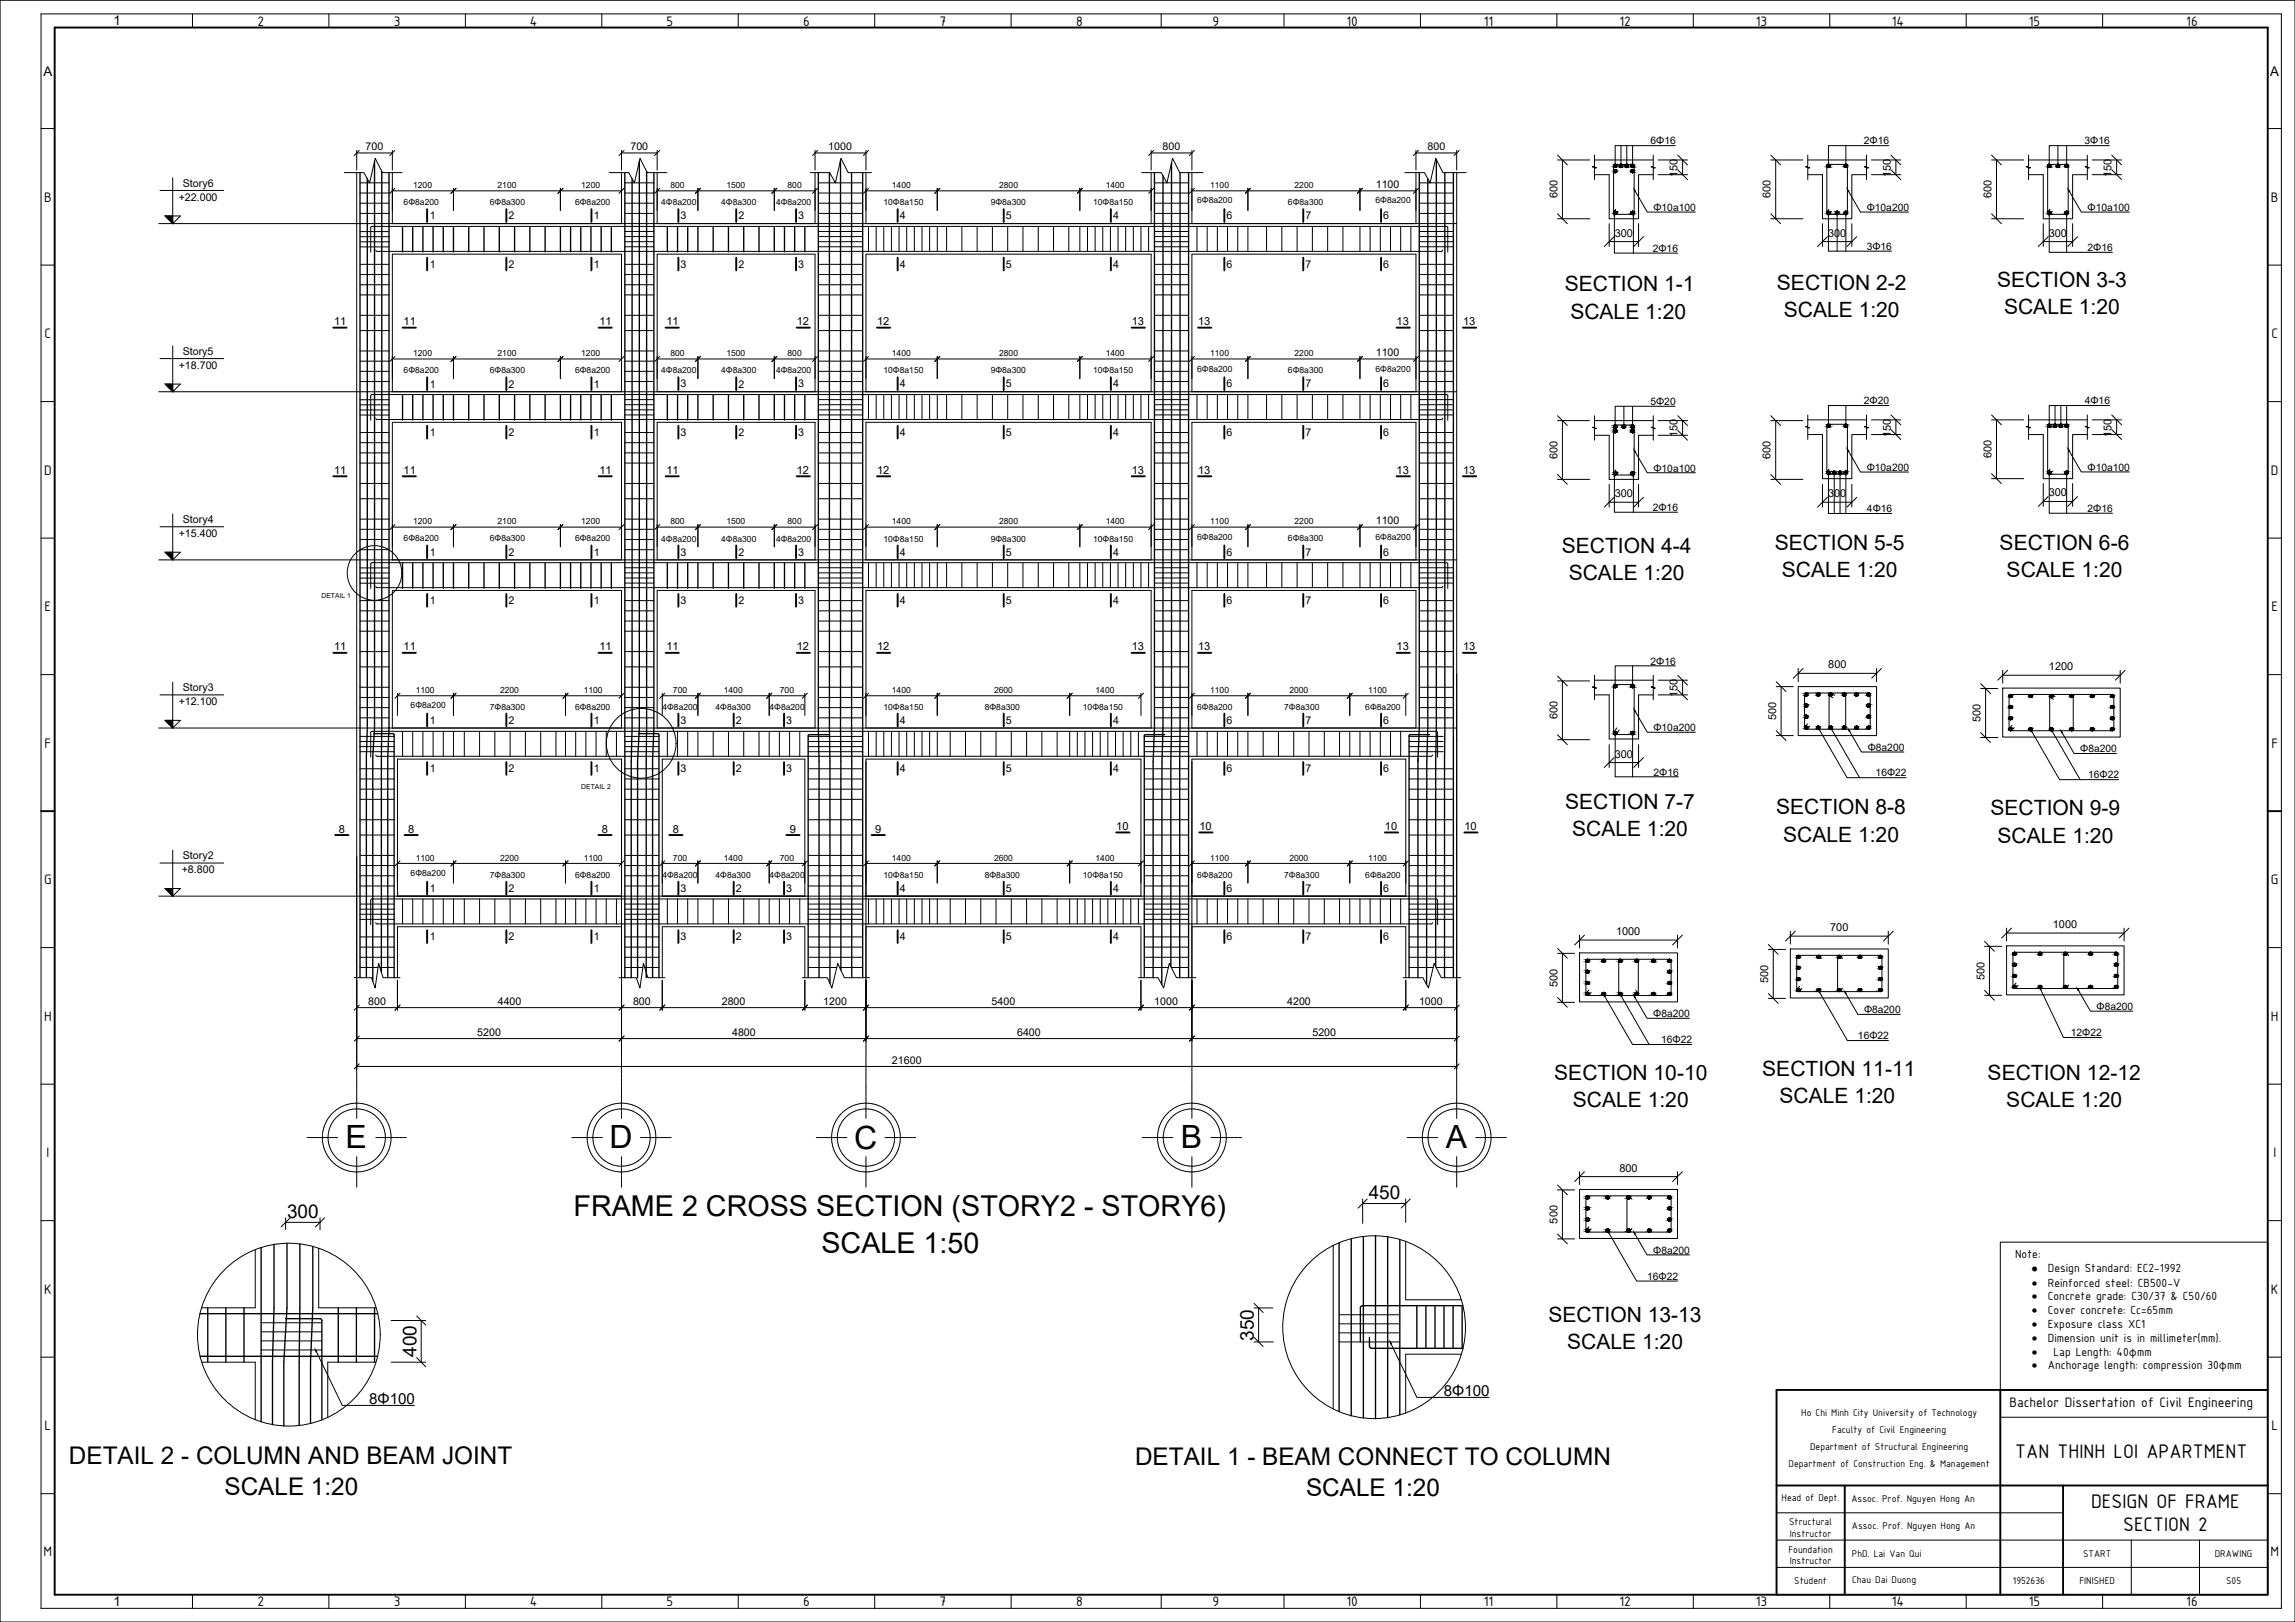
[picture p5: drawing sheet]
<svg xmlns="http://www.w3.org/2000/svg" width="841mm" height="594mm" viewBox="0 0 841 594" stroke-linecap="round" stroke-linejoin="round" font-family="sans-serif">
<defs><g id="words">
<g font-size="11.7">
<text x="126.7" y="420.5">E</text>
<text x="223.4" y="420.5">D</text>
<text x="313" y="420.7">C</text>
<text x="432.7" y="420.5">B</text>
<text x="529.9" y="420.5">A</text>
</g>
<g font-size="10.5">
<text x="210.2" y="445.4">FRAME 2 CROSS SECTION (STORY2 - STORY6)</text>
<text x="301" y="459.1">SCALE 1:50</text>
</g>
<g font-size="8.9">
<text x="25.3" y="536.1">DETAIL 2 - COLUMN AND BEAM JOINT</text>
<text x="416" y="536.5">DETAIL 1 - BEAM CONNECT TO COLUMN</text>
<text x="82.3" y="547.7">SCALE 1:20</text>
<text x="478.6" y="548.1">SCALE 1:20</text>
</g>
<g font-size="7.8">
<text x="738.5" y="534.1">TAN THINH LOI APARTMENT</text>
<text x="766.3" y="552.4">DESIGN OF FRAME</text>
<text x="778" y="560.8">SECTION 2</text>
</g>
<g font-size="7.7">
<text x="573.5" y="106.7">SECTION 1-1</text>
<text x="651.2" y="106.1">SECTION 2-2</text>
<text x="731.9" y="105">SECTION 3-3</text>
<text x="575.5" y="116.7">SCALE 1:20</text>
<text x="653.7" y="116.1">SCALE 1:20</text>
<text x="734.4" y="114.9">SCALE 1:20</text>
<text x="572.3" y="202.5">SECTION 4-4</text>
<text x="650.4" y="201.5">SECTION 5-5</text>
<text x="732.8" y="201.4">SECTION 6-6</text>
<text x="574.9" y="212.5">SCALE 1:20</text>
<text x="653" y="211.5">SCALE 1:20</text>
<text x="735.4" y="211.3">SCALE 1:20</text>
<text x="573.6" y="296.1">SECTION 7-7</text>
<text x="650.9" y="298.3">SECTION 8-8</text>
<text x="729.5" y="298.6">SECTION 9-9</text>
<text x="576.1" y="306.1">SCALE 1:20</text>
<text x="653.5" y="308.3">SCALE 1:20</text>
<text x="732" y="308.6">SCALE 1:20</text>
<text x="569.6" y="395.5">SECTION 10-10</text>
<text x="645.8" y="394">SECTION 11-11</text>
<text x="728.4" y="395.5">SECTION 12-12</text>
<text x="576.4" y="405.5">SCALE 1:20</text>
<text x="652.1" y="404">SCALE 1:20</text>
<text x="735.2" y="405.5">SCALE 1:20</text>
<text x="567.5" y="484">SECTION 13-13</text>
<text x="574.3" y="494">SCALE 1:20</text>
</g>
<g font-size="7">
<text x="501.6" y="439.1">450</text>
<text x="105.2" y="445.9">300</text>
<text x="459.5" y="491.1" transform="rotate(-90 459.5 491.1)">350</text>
<text x="152.6" y="497" transform="rotate(-90 152.6 497)">400</text>
</g>
<g font-size="5.6">
<text x="135.3" y="514.1">8Φ100</text>
<text x="529.1" y="511.1">8Φ100</text>
</g>
<g font-size="5.4">
<text x="94.3" y="9.3">2</text>
<text x="144.3" y="9.3">3</text>
<text x="194.1" y="9.3">4</text>
<text x="244.3" y="9.3">5</text>
<text x="294.3" y="9.3">6</text>
<text x="344.3" y="9.3">7</text>
<text x="394.3" y="9.3">8</text>
<text x="444.3" y="9.3">9</text>
<text x="493.4" y="9.3">10</text>
<text x="543.8" y="9.3">11</text>
<text x="593.4" y="9.3">12</text>
<text x="643.4" y="9.3">13</text>
<text x="693.3" y="9.3">14</text>
<text x="743.4" y="9.3">15</text>
<text x="801.2" y="9.4">16</text>
<text x="16.1" y="73.8">B</text>
<text x="832.2" y="73.8">B</text>
<text x="16.3" y="123.8">C</text>
<text x="832.4" y="123.8">C</text>
<text x="16.1" y="173.8">D</text>
<text x="832.2" y="173.8">D</text>
<text x="16.3" y="223.8">E</text>
<text x="832.4" y="223.8">E</text>
<text x="16.3" y="273.8">F</text>
<text x="832.4" y="273.8">F</text>
<text x="16.1" y="323.8">G</text>
<text x="832.2" y="323.8">G</text>
<text x="16.1" y="373.8">H</text>
<text x="832.2" y="373.8">H</text>
<text x="17" y="423.8">I</text>
<text x="833.1" y="423.8">I</text>
<text x="16.1" y="473.8">K</text>
<text x="832.2" y="473.8">K</text>
<text x="736.4" y="515.3">Bachelor Dissertation of Civil Engineering</text>
<text x="16.3" y="523.8">L</text>
<text x="832.4" y="523.8">L</text>
<text x="16" y="569.8">M</text>
<text x="832" y="569.8">M</text>
<text x="94.3" y="588.3">2</text>
<text x="144.3" y="588.3">3</text>
<text x="194.1" y="588.3">4</text>
<text x="244.3" y="588.3">5</text>
<text x="294.3" y="588.3">6</text>
<text x="344.3" y="588.3">7</text>
<text x="394.3" y="588.3">8</text>
<text x="444.3" y="588.3">9</text>
<text x="493.4" y="588.3">10</text>
<text x="543.8" y="588.3">11</text>
<text x="593.4" y="588.3">12</text>
<text x="643.4" y="588.3">13</text>
<text x="693.3" y="588.3">14</text>
<text x="743.4" y="588.3">15</text>
<text x="801.2" y="588.3">16</text>
</g>
<text font-size="5.1" x="744.5" y="466.1">·</text>
<g font-size="4.9">
<text x="41.6" y="9.3">1</text>
<text x="15.9" y="27.8">A</text>
<text x="832" y="27.8">A</text>
<text x="41.6" y="588.4">1</text>
</g>
<g font-size="4.7">
<text x="738.4" y="460.6">Note:</text>
<text x="750.5" y="465.9">Design Standard: EC2-1992</text>
<text x="750.5" y="471.3">Reinforced steel: CB500-V</text>
<text x="750.5" y="476.3">Concrete grade: C30/37 &amp; C50/60</text>
<text x="750.5" y="481.3">Cover concrete: Cc=65mm</text>
<text x="750.5" y="486.3">Exposure class XC1</text>
<text x="750.5" y="491.6">Dimension unit is in millimeter(mm).</text>
<text x="752.5" y="496.6">Lap Length: 40ɸmm</text>
<text x="750.5" y="501.6">Anchorage length: compression 30ɸmm</text>
</g>
<g font-size="4.4">
<text x="744.5" y="471.3">·</text>
<text x="744.5" y="476.3">·</text>
<text x="744.5" y="481.3">·</text>
<text x="744.5" y="486.3">·</text>
<text x="744.5" y="491.6">·</text>
<text x="744.5" y="496.6">·</text>
<text x="744.5" y="501.6">·</text>
</g>
<g font-size="4.1">
<text x="122.4" y="119.1">11</text>
<text x="147.9" y="119.1">11</text>
<text x="219.7" y="119.1">11</text>
<text x="244.2" y="119.1">11</text>
<text x="292" y="119.1">12</text>
<text x="321.4" y="119.1">12</text>
<text x="414.7" y="119.1">13</text>
<text x="439.1" y="119.1">13</text>
<text x="511.8" y="119.1">13</text>
<text x="536.2" y="119.1">13</text>
<text x="122.4" y="173.5">11</text>
<text x="147.9" y="173.5">11</text>
<text x="219.7" y="173.5">11</text>
<text x="244.2" y="173.5">11</text>
<text x="292" y="173.5">12</text>
<text x="321.4" y="173.5">12</text>
<text x="414.7" y="173.5">13</text>
<text x="439.1" y="173.5">13</text>
<text x="511.8" y="173.5">13</text>
<text x="536.2" y="173.5">13</text>
<text x="122.4" y="238.2">11</text>
<text x="147.9" y="238.2">11</text>
<text x="219.7" y="238.2">11</text>
<text x="244.2" y="238.2">11</text>
<text x="292" y="238.2">12</text>
<text x="321.4" y="238.2">12</text>
<text x="414.7" y="238.2">13</text>
<text x="439.1" y="238.2">13</text>
<text x="511.8" y="238.2">13</text>
<text x="536.2" y="238.2">13</text>
<text x="124.1" y="304.9">8</text>
<text x="149.6" y="304.9">8</text>
<text x="220.6" y="304.9">8</text>
<text x="246.6" y="304.9">8</text>
<text x="289.4" y="304.9">9</text>
<text x="320.7" y="304.9">9</text>
<text x="409.1" y="304">10</text>
<text x="439.5" y="304">10</text>
<text x="507.5" y="304">10</text>
<text x="536.7" y="304">10</text>
</g>
<g font-size="4">
<text x="614.8" y="64.8" transform="rotate(-90 614.8 64.8)">150</text>
<text x="692.9" y="64.8" transform="rotate(-90 692.9 64.8)">150</text>
<text x="773.8" y="64.8" transform="rotate(-90 773.8 64.8)">150</text>
<text x="570.7" y="72.7" transform="rotate(-90 570.7 72.7)">600</text>
<text x="648.9" y="72.7" transform="rotate(-90 648.9 72.7)">600</text>
<text x="729.8" y="72.7" transform="rotate(-90 729.8 72.7)">600</text>
<text x="591.8" y="86.6">300</text>
<text x="669.9" y="86.6">300</text>
<text x="750.8" y="86.6">300</text>
<text x="614.8" y="160.2" transform="rotate(-90 614.8 160.2)">150</text>
<text x="692.9" y="159.9" transform="rotate(-90 692.9 159.9)">150</text>
<text x="773.8" y="159.9" transform="rotate(-90 773.8 159.9)">150</text>
<text x="729.8" y="167.9" transform="rotate(-90 729.8 167.9)">600</text>
<text x="570.7" y="168.1" transform="rotate(-90 570.7 168.1)">600</text>
<text x="648.9" y="168.1" transform="rotate(-90 648.9 168.1)">600</text>
<text x="591.8" y="182.1">300</text>
<text x="669.9" y="182.1">300</text>
<text x="750.8" y="181.8">300</text>
<text x="670" y="244.8">800</text>
<text x="750.9" y="245.5">1200</text>
<text x="614.8" y="255.3" transform="rotate(-90 614.8 255.3)">150</text>
<text x="570.7" y="263.5" transform="rotate(-90 570.7 263.5)">600</text>
<text x="650.9" y="263.8" transform="rotate(-90 650.9 263.8)">500</text>
<text x="725.8" y="264.5" transform="rotate(-90 725.8 264.5)">500</text>
<text x="591.8" y="277.4">300</text>
<text x="670.7" y="341">700</text>
<text x="752.3" y="339.9">1000</text>
<text x="592.2" y="342.5">1000</text>
<text x="727.2" y="358.9" transform="rotate(-90 727.2 358.9)">500</text>
<text x="570.7" y="361.5" transform="rotate(-90 570.7 361.5)">500</text>
<text x="648" y="360" transform="rotate(-90 648 360)">500</text>
<text x="593.4" y="429.1">800</text>
<text x="570.7" y="448.1" transform="rotate(-90 570.7 448.1)">500</text>
</g>
<g font-size="3.9">
<text x="134" y="55">700</text>
<text x="231" y="55">700</text>
<text x="303.5" y="55">1000</text>
<text x="426.1" y="55">800</text>
<text x="523.1" y="55">800</text>
<text x="67" y="68.4">Story6</text>
<text x="504.2" y="68.9">1100</text>
<text x="65.5" y="73.5">+22.000</text>
<text x="157.5" y="80.4">1</text>
<text x="186.4" y="80.4">2</text>
<text x="217.7" y="80.4">1</text>
<text x="249.4" y="80.3">3</text>
<text x="270.6" y="80.4">2</text>
<text x="292.5" y="80.3">3</text>
<text x="329.8" y="80.4">4</text>
<text x="368.6" y="80.3">5</text>
<text x="407.9" y="80.4">4</text>
<text x="449.5" y="80.3">6</text>
<text x="478.4" y="80.4">7</text>
<text x="506.9" y="80.3">6</text>
<text x="157.5" y="98.1">1</text>
<text x="186.4" y="98.1">2</text>
<text x="217.7" y="98.1">1</text>
<text x="249.4" y="98.1">3</text>
<text x="270.6" y="98.1">2</text>
<text x="292.5" y="98.1">3</text>
<text x="329.8" y="98.1">4</text>
<text x="368.6" y="98.1">5</text>
<text x="407.9" y="98.1">4</text>
<text x="449.5" y="98.1">6</text>
<text x="478.4" y="98.1">7</text>
<text x="506.9" y="98.1">6</text>
<text x="67" y="130">Story5</text>
<text x="504.2" y="130.5">1100</text>
<text x="65.5" y="135.1">+18.700</text>
<text x="157.5" y="141.9">1</text>
<text x="186.4" y="141.9">2</text>
<text x="217.7" y="141.9">1</text>
<text x="249.4" y="141.9">3</text>
<text x="270.6" y="141.9">2</text>
<text x="292.5" y="141.9">3</text>
<text x="329.8" y="141.9">4</text>
<text x="368.6" y="141.9">5</text>
<text x="407.9" y="141.9">4</text>
<text x="449.5" y="141.9">6</text>
<text x="478.4" y="141.9">7</text>
<text x="506.9" y="141.9">6</text>
<text x="157.5" y="159.7">1</text>
<text x="186.4" y="159.7">2</text>
<text x="217.7" y="159.7">1</text>
<text x="249.4" y="159.7">3</text>
<text x="270.6" y="159.7">2</text>
<text x="292.5" y="159.7">3</text>
<text x="329.8" y="159.7">4</text>
<text x="368.6" y="159.7">5</text>
<text x="407.9" y="159.7">4</text>
<text x="449.5" y="159.7">6</text>
<text x="478.4" y="159.7">7</text>
<text x="506.9" y="159.7">6</text>
<text x="67" y="191.6">Story4</text>
<text x="65.5" y="196.6">+15.400</text>
<text x="504.2" y="192.1">1100</text>
<text x="157.5" y="203.5">1</text>
<text x="186.4" y="203.5">2</text>
<text x="217.7" y="203.5">1</text>
<text x="249.4" y="203.5">3</text>
<text x="270.6" y="203.5">2</text>
<text x="292.5" y="203.5">3</text>
<text x="329.8" y="203.5">4</text>
<text x="368.6" y="203.5">5</text>
<text x="407.9" y="203.5">4</text>
<text x="449.5" y="203.5">6</text>
<text x="478.4" y="203.5">7</text>
<text x="506.9" y="203.5">6</text>
<text x="157.5" y="221.3">1</text>
<text x="186.4" y="221.3">2</text>
<text x="217.7" y="221.3">1</text>
<text x="249.4" y="221.3">3</text>
<text x="270.6" y="221.3">2</text>
<text x="292.5" y="221.3">3</text>
<text x="329.8" y="221.3">4</text>
<text x="368.6" y="221.3">5</text>
<text x="407.9" y="221.3">4</text>
<text x="449.5" y="221.3">6</text>
<text x="478.4" y="221.3">7</text>
<text x="506.9" y="221.3">6</text>
<text x="67" y="253.2">Story3</text>
<text x="65.5" y="258.2">+12.100</text>
<text x="157.5" y="265.1">1</text>
<text x="186.4" y="265.1">2</text>
<text x="217.7" y="265.1">1</text>
<text x="249.4" y="265.1">3</text>
<text x="269.7" y="265.1">2</text>
<text x="288.1" y="265.1">3</text>
<text x="329.8" y="265.1">4</text>
<text x="368.6" y="265.1">5</text>
<text x="407.9" y="265.1">4</text>
<text x="449.5" y="265.1">6</text>
<text x="478.4" y="265.1">7</text>
<text x="506.9" y="265.1">6</text>
<text x="157.5" y="282.9">1</text>
<text x="186.4" y="282.9">2</text>
<text x="217.7" y="282.9">1</text>
<text x="249.4" y="282.8">3</text>
<text x="269.7" y="282.9">2</text>
<text x="288.1" y="282.8">3</text>
<text x="329.8" y="282.9">4</text>
<text x="368.6" y="282.8">5</text>
<text x="407.9" y="282.9">4</text>
<text x="449.5" y="282.8">6</text>
<text x="478.4" y="282.9">7</text>
<text x="506.9" y="282.8">6</text>
<text x="67" y="314.8">Story2</text>
<text x="66.6" y="319.8">+8.800</text>
<text x="157.5" y="326.7">1</text>
<text x="186.4" y="326.7">2</text>
<text x="217.7" y="326.7">1</text>
<text x="249.4" y="326.7">3</text>
<text x="269.7" y="326.7">2</text>
<text x="288.1" y="326.7">3</text>
<text x="329.8" y="326.7">4</text>
<text x="368.6" y="326.7">5</text>
<text x="407.9" y="326.7">4</text>
<text x="449.5" y="326.7">6</text>
<text x="478.4" y="326.7">7</text>
<text x="506.9" y="326.7">6</text>
<text x="157.5" y="344.4">1</text>
<text x="186.4" y="344.4">2</text>
<text x="217.7" y="344.4">1</text>
<text x="249.4" y="344.4">3</text>
<text x="269.7" y="344.4">2</text>
<text x="288.1" y="344.4">3</text>
<text x="329.8" y="344.4">4</text>
<text x="368.6" y="344.4">5</text>
<text x="407.9" y="344.4">4</text>
<text x="449.5" y="344.4">6</text>
<text x="478.4" y="344.4">7</text>
<text x="506.9" y="344.4">6</text>
<text x="134.9" y="368.1">800</text>
<text x="182.4" y="368.1">4400</text>
<text x="232" y="368.1">800</text>
<text x="264.5" y="368.1">2800</text>
<text x="301.7" y="368.1">1200</text>
<text x="363.4" y="368.1">5400</text>
<text x="423" y="368.1">1000</text>
<text x="471.7" y="368.1">4200</text>
<text x="520" y="368.1">1000</text>
<text x="174.9" y="379.4">5200</text>
<text x="268.3" y="379.4">4800</text>
<text x="372.7" y="379.4">6400</text>
<text x="481" y="379.4">5200</text>
<text x="326.9" y="389.6">21600</text>
<text x="660.1" y="518.5">Ho Chi Minh City University of Technology</text>
<text x="671.5" y="524.8">Faculty of Civil Engineering</text>
<text x="663.3" y="531">Department of Structural Engineering</text>
<text x="655.5" y="537.3">Department of Construction Eng. &amp; Management</text>
<text x="652.9" y="549.8">Head of Dept.</text>
<text x="678.5" y="550">Assoc. Prof. Nguyen Hong An</text>
<text x="655.7" y="558.6">Structural</text>
<text x="655.9" y="562.8">Instructor</text>
<text x="678.7" y="560">Assoc. Prof. Nguyen Hong An</text>
<text x="655.4" y="568.6">Foundation</text>
<text x="655.9" y="572.8">Instructor</text>
<text x="678.7" y="570.4">PhD. Lai Van Qui</text>
<text x="763.4" y="570.3">START</text>
<text x="811.7" y="570.3">DRAWING</text>
<text x="657.5" y="580.3">Student</text>
<text x="678.7" y="580">Chau Dai Duong</text>
<text x="737.7" y="580.3">1952636</text>
<text x="762" y="580.3">FINISHED</text>
<text x="815.8" y="580.3">S05</text>
</g>
<g font-size="3.8">
<text x="604.8" y="52.9">6Φ16</text>
<text x="683" y="52.9">2Φ16</text>
<text x="763.9" y="52.9">3Φ16</text>
<text x="605.9" y="77.2">Φ10a100</text>
<text x="684.1" y="77.2">Φ10a200</text>
<text x="765" y="77.2">Φ10a100</text>
<text x="605.7" y="92.2">2Φ16</text>
<text x="684.1" y="91.5">3Φ16</text>
<text x="765" y="92">2Φ16</text>
<text x="604.8" y="148.3">5Φ20</text>
<text x="683" y="148.1">2Φ20</text>
<text x="764" y="148.1">4Φ16</text>
<text x="605.9" y="172.7">Φ10a100</text>
<text x="684.1" y="172.4">Φ10a200</text>
<text x="765" y="172.4">Φ10a100</text>
<text x="605.7" y="187.1">2Φ16</text>
<text x="684.2" y="187.6">4Φ16</text>
<text x="765" y="187.5">2Φ16</text>
<text x="604.9" y="243.4">2Φ16</text>
<text x="605.9" y="267.7">Φ10a200</text>
<text x="684.4" y="275">Φ8a200</text>
<text x="762.3" y="275.5">Φ8a200</text>
<text x="606" y="284">2Φ16</text>
<text x="687.3" y="284.4">16Φ22</text>
<text x="765.2" y="285.1">16Φ22</text>
<text x="683.1" y="371.1">Φ8a200</text>
<text x="768.3" y="369.9">Φ8a200</text>
<text x="605.8" y="372.5">Φ8a200</text>
<text x="608.7" y="382.1">16Φ22</text>
<text x="680.9" y="380.7">16Φ22</text>
<text x="758.9" y="379.5">12Φ22</text>
<text x="605.8" y="459.2">Φ8a200</text>
<text x="603.6" y="468.7">16Φ22</text>
</g>
<g font-size="3.1">
<text x="151.4" y="68.9">1200</text>
<text x="182.3" y="68.9">2100</text>
<text x="213" y="68.9">1200</text>
<text x="245.7" y="68.9">800</text>
<text x="266.2" y="68.9">1500</text>
<text x="288.6" y="68.9">800</text>
<text x="326.8" y="68.9">1400</text>
<text x="366.1" y="68.9">2800</text>
<text x="405.2" y="68.9">1400</text>
<text x="443.5" y="68.9">1100</text>
<text x="474.4" y="68.9">2200</text>
<text x="147.9" y="75.1">6Φ8a200</text>
<text x="179.5" y="75.1">6Φ8a300</text>
<text x="210.7" y="75.1">6Φ8a200</text>
<text x="242.3" y="75.2">4Φ8a200</text>
<text x="264.3" y="75.2">4Φ8a300</text>
<text x="284.4" y="75.2">4Φ8a200</text>
<text x="323.8" y="75.2">10Φ8a150</text>
<text x="363" y="75.2">9Φ8a300</text>
<text x="400.6" y="75.2">10Φ8a150</text>
<text x="438.7" y="74.5">6Φ8a200</text>
<text x="472" y="75.1">6Φ8a300</text>
<text x="504.1" y="74.5">6Φ8a200</text>
<text x="151.4" y="130.5">1200</text>
<text x="182.3" y="130.5">2100</text>
<text x="213" y="130.5">1200</text>
<text x="245.7" y="130.5">800</text>
<text x="266.2" y="130.5">1500</text>
<text x="288.6" y="130.5">800</text>
<text x="326.8" y="130.5">1400</text>
<text x="366.1" y="130.5">2800</text>
<text x="405.2" y="130.5">1400</text>
<text x="443.5" y="130.5">1100</text>
<text x="474.4" y="130.5">2200</text>
<text x="147.9" y="136.7">6Φ8a200</text>
<text x="179.5" y="136.7">6Φ8a300</text>
<text x="210.7" y="136.7">6Φ8a200</text>
<text x="242.3" y="136.8">4Φ8a200</text>
<text x="264.3" y="136.8">4Φ8a300</text>
<text x="284.4" y="136.8">4Φ8a200</text>
<text x="323.8" y="136.8">10Φ8a150</text>
<text x="363" y="136.8">9Φ8a300</text>
<text x="400.6" y="136.8">10Φ8a150</text>
<text x="438.7" y="136.1">6Φ8a200</text>
<text x="472" y="136.7">6Φ8a300</text>
<text x="504.1" y="136.1">6Φ8a200</text>
<text x="151.4" y="192.1">1200</text>
<text x="182.3" y="192.1">2100</text>
<text x="213" y="192.1">1200</text>
<text x="245.7" y="192.1">800</text>
<text x="266.2" y="192.1">1500</text>
<text x="288.6" y="192.1">800</text>
<text x="326.8" y="192.1">1400</text>
<text x="366.1" y="192.1">2800</text>
<text x="405.2" y="192.1">1400</text>
<text x="438.7" y="197.7">6Φ8a200</text>
<text x="443.5" y="192.1">1100</text>
<text x="474.4" y="192.1">2200</text>
<text x="504.1" y="197.7">6Φ8a200</text>
<text x="147.9" y="198.3">6Φ8a200</text>
<text x="179.5" y="198.3">6Φ8a300</text>
<text x="210.7" y="198.3">6Φ8a200</text>
<text x="242.3" y="198.4">4Φ8a200</text>
<text x="264.3" y="198.4">4Φ8a300</text>
<text x="284.4" y="198.4">4Φ8a200</text>
<text x="323.8" y="198.4">10Φ8a150</text>
<text x="363" y="198.4">9Φ8a300</text>
<text x="400.6" y="198.4">10Φ8a150</text>
<text x="472" y="198.3">6Φ8a300</text>
<text x="152.3" y="253.9">1100</text>
<text x="183.3" y="253.9">2200</text>
<text x="213.9" y="253.9">1100</text>
<text x="246.6" y="253.9">700</text>
<text x="265.2" y="253.9">1400</text>
<text x="285.8" y="253.9">700</text>
<text x="326.8" y="253.9">1400</text>
<text x="364.3" y="253.9">2600</text>
<text x="401.5" y="253.9">1400</text>
<text x="443.5" y="253.9">1100</text>
<text x="472.5" y="253.9">2000</text>
<text x="501.3" y="253.9">1100</text>
<text x="150.5" y="259.5">6Φ8a200</text>
<text x="179.5" y="260">7Φ8a300</text>
<text x="210.7" y="260">6Φ8a200</text>
<text x="242.7" y="260.1">4Φ8a200</text>
<text x="262.2" y="260.1">4Φ8a300</text>
<text x="282" y="260.1">4Φ8a200</text>
<text x="323.8" y="260.1">10Φ8a150</text>
<text x="360.9" y="260.1">8Φ8a300</text>
<text x="396.8" y="260.1">10Φ8a150</text>
<text x="438.7" y="260">6Φ8a200</text>
<text x="470.6" y="260">7Φ8a300</text>
<text x="500.3" y="260">6Φ8a200</text>
<text x="152.3" y="315.3">1100</text>
<text x="183.3" y="315.3">2200</text>
<text x="213.9" y="315.3">1100</text>
<text x="246.6" y="315.3">700</text>
<text x="265.2" y="315.3">1400</text>
<text x="285.8" y="315.3">700</text>
<text x="326.8" y="315.3">1400</text>
<text x="364.3" y="315.3">2600</text>
<text x="401.5" y="315.3">1400</text>
<text x="443.5" y="315.3">1100</text>
<text x="472.5" y="315.3">2000</text>
<text x="501.3" y="315.3">1100</text>
<text x="150.5" y="320.9">6Φ8a200</text>
<text x="179.5" y="321.4">7Φ8a300</text>
<text x="210.7" y="321.4">6Φ8a200</text>
<text x="242.7" y="321.5">4Φ8a200</text>
<text x="262.2" y="321.5">4Φ8a300</text>
<text x="282" y="321.5">4Φ8a200</text>
<text x="323.8" y="321.5">10Φ8a150</text>
<text x="360.9" y="321.5">8Φ8a300</text>
<text x="396.8" y="321.5">10Φ8a150</text>
<text x="438.7" y="321.4">6Φ8a200</text>
<text x="470.6" y="321.4">7Φ8a300</text>
<text x="500.3" y="321.4">6Φ8a200</text>
</g>
<g font-size="2.5">
<text x="117.8" y="219.2">DETAIL 1</text>
<text x="213" y="288.9">DETAIL 2</text>
</g>
</g></defs>
<!-- layer: 0 -->
<path d="M20 10.1h811v574h-811zM15 297.1h5M831 297.1h5M733 509.1v75M831 509.1h-180v75M651 544.1h180M676 544.1v40M756 544.1v40" fill="none" stroke="#000" stroke-width=".7"/>
<g fill="none" stroke="#000" stroke-width=".37">
<path d="M0 .1h841v594h-841zM15 5.1h821v584h-821zM70.5 5.1v5M120.5 5.1v5M170.5 5.1v5M220.5 5.1v5M270.5 5.1v5M320.5 5.1v5M370.5 5.1v5M425.5 5.1v5M470.5 5.1v5M520.5 5.1v5"/>
<path d="M570.5 5.1v5M620.5 5.1v5M670.5 5.1v5M720.5 5.1v5M770.5 5.1v5M15 47.1h5M831 47.1h5M15 97.1h5M831 97.1h5M15 147.1h5M831 147.1h5M15 197.1h5"/>
<path d="M831 197.1h5M15 247.1h5M831 247.1h5M15 347.1h5M831 347.1h5M15 397.1h5M831 397.1h5M15 447.1h5M733 455h98v54.1h-98zM831 447.1h5M15 497.1h5M831 497.1h5"/>
<path d="M733 519.1h98M831 509.1v75h-180M15 547.1h5M651 554.1h105M831 547.1h5M651 574.1h180M651 564.1h180M781 564.1v20M806 564.1v20M70.5 584.1v5M120.5 584.1v5M170.5 584.1v5"/>
<path d="M220.5 584.1v5M270.5 584.1v5M320.5 584.1v5M370.5 584.1v5M425.5 584.1v5M470.5 584.1v5M520.5 584.1v5M570.5 584.1v5M620.5 584.1v5M670.5 584.1v5M720.5 584.1v5M770.5 584.1v5"/>
</g>
<!-- layer: 2. Text -->
<g fill="none" stroke="#000" stroke-width=".37">
<circle cx="105.9" cy="488.8" r="33.5"/>
<circle cx="503.6" cy="486.1" r="33.5"/>
</g>
<!-- layer: 5. Visible -->
<g fill="none" stroke="#000" stroke-width=".37">
<path d="M130.7 63.2v294.9M143.8 63.2v18.7h84v-18.7M240.8 63.2v18.7h57.9v-18.7M317.3 63.2v18.7h104.5v-18.7M436.8 63.2v18.7h82.1v-18.7M533.8 63.2v294.9M143.8 93.1h84v50.4h-84zM240.8 93.1h57.9v50.4h-57.9zM317.3 93.1h104.5v50.4h-104.5zM436.8 93.1h82.1v50.4h-82.1zM143.8 154.7h84v50.4h-84zM240.8 154.7h57.9v50.4h-57.9z"/>
<path d="M317.3 154.7h104.5v50.4h-104.5zM436.8 154.7h82.1v50.4h-82.1zM143.8 216.3h84v50.4h-84zM240.8 216.3h57.9v50.4h-57.9zM317.3 216.3h104.5v50.4h-104.5zM436.8 216.3h82.1v50.4h-82.1zM659 251.5h28.7v17.9h-28.7zM145.6 278h82.2v50.2h-82.2zM242.7 278h52.2v50.2h-52.2zM317.3 278h100.8v50.2h-100.8zM436.8 278h78.4v50.2h-78.4zM145.6 358.1v-18.7h82.2v18.7"/>
<path d="M242.7 358.1v-18.7h52.2v18.7M317.3 358.1v-18.7h100.8v18.7M436.8 358.1v-18.7h78.4v18.7M93.5 457.7v21.3h-19.6M116.8 457.2v21.8h21.1M488.6 456.2v59.8M515.1 454.7v21.4h20.4M73.9 498.9h19.6v21.1M137.8 498.9h-17.7v20.2M535.5 496h-20.4v21.5"/>
</g>
<!-- layer: 7.1.1 Beam rebar main -->
<g fill="none" stroke="#000" stroke-width=".5">
<path d="M137.3 59.1v207.6l-.7 10.4v82.3M234.3 59.1v207.6l-.7 12.2v79.2M308 58.8l.1 296.5M429.3 59.7l-.2 294.3M526.4 58.5l-.3 295.5M131.9 63.2v294.9M134.6 65.5v201.2l-.3 10.4v81M139.9 62.8l-.1 293.3M142.6 63.2v203.5M229 63.2v294.9M231.6 65.5v201.2l-.3 12.2v79.2M237 62.8l-.2 295.3"/>
<path d="M239.6 63.2v203.5l-.5 12.2v79.2M299.9 63.2l.3 294.9M303.9 63.2l.2 297M312.1 63.2v294.9M316.1 63.2v294.9M423.1 63.2v203.5l-.5 12.3v79.1M426.2 64.4v202.3l-.4 12.3-.1 81.6M432.4 63.2l-.1 294.9M435.6 63.2v294.9M520.1 63.2v203.5l-.5 12.3M523.2 65.5v201.2l-.3 12.3-.1 81.6M529.5 63.2l-.1 294.9"/>
<path d="M532.6 63.2v294.9M137 268.7h7l.4 .5v88.9M142.6 266.4l-.5 10.7v81M234 268.7h7l.5 .5v88.9M303.6 269.1h-7l-.5 .4 .1 88.6M426.8 269.1h-7l-.5 .4v88.6M519.6 278v80.1M523.8 269.1h-7l-.4 .4v88.6M681.7 349.9l-.3 .1M766.2 348.8l-.3 .1M604.5 438l-.4 .1M95.7 456.9v63.8"/>
<path d="M100.4 455.8v23.2l-.5 19.9v22.9M105.2 455.4v23.6l-1.2 19.9v23.4M109.9 455.6l-.3 66.5M114.6 456.5v22.5l-.8 19.9v22.5M490.7 455.2v61.8M495.2 453.7v64.8M499.6 452.9v66.5M504.1 452.6v67M508.5 453v66.2M513 454v64.2M536.1 478.2l-37.1 .1-.5 .7v12.5M73.3 481.2h65.1"/>
<path d="M73.3 496.8h65.1M104.7 483h12.6l.6 .4v36.7M501.8 489.8l.1 3.5 .8 .5h33.4"/>
</g>
<!-- layer: 11. Beam visible -->
<path d="M76.1 479v19.9M82.8 479v19.9M89.4 479v19.9M124 479v19.9M130.6 479v19.9M137.3 479v19.9" fill="none" stroke="#000" stroke-width=".5"/>
<!-- layer: kata_thep dai -->
<g fill="none" stroke="#000" stroke-width=".37">
<path d="M126.2 63.2h7.2l2 3.8 2.1-9 2.6 5.2h7.2M223.2 63.2h7.2l2.1 3.8 2-9 2.7 5.2h7.1M296.9 63.2h7.2l2 3.8 2.1-9 2.6 5.2h8.5M418.4 63.2h7.2l2 3.8 2.1-9 2.6 5.2h8.6M514.8 63.2h7.2l2.1 3.8 2-9 2.7 5.2h8.5M131.9 86.7h10.7M131.9 90.4h10.7M131.9 84.8h10.7M131.9 88.6h10.7M229 84.8h10.6M229 86.6h10.6M229 88.5h10.6"/>
<path d="M229 90.4h10.6M299.9 84.8h16.2M299.9 86.6h16.2M299.9 88.5h16.2M299.9 90.4h16.2M423.1 84.8h12.5M423.1 86.6h12.5M423.1 88.5h12.5M423.1 90.4h12.5M520.1 84.8h12.5M520.1 86.6h12.5M520.1 88.5h12.5"/>
<path d="M520.1 90.4h12.5M131.9 146.4h10.7M131.9 148.3h10.7M131.9 152h10.7M131.9 150.1h10.7M229 146.4h10.6M229 148.2h10.6M229 150.1h10.6M229 152h10.6M299.9 146.4h16.2M299.9 148.2h16.2M299.9 150.1h16.2"/>
<path d="M299.9 152h16.2M423.1 146.4h12.5M423.1 148.2h12.5M423.1 150.1h12.5M423.1 152h12.5M520.1 146.4h12.5M520.1 148.2h12.5M520.1 150.1h12.5M520.1 152h12.5M131.9 208h10.7M131.9 211.7h10.7M131.9 213.6h10.7"/>
<path d="M131.9 209.9h10.7M229 208h10.6M229 209.8h10.6M229 211.7h10.6M229 213.6h10.6M299.9 208h16.2M299.9 209.8h16.2M299.9 211.7h16.2M299.9 213.6h16.2M423.1 208h12.5M423.1 209.8h12.5M423.1 211.7h12.5"/>
<path d="M423.1 213.6h12.5M520.1 208h12.5M520.1 209.8h12.5M520.1 211.7h12.5M520.1 213.6h12.5M131.9 269.7h12.5M131.9 271.6h12.5M131.9 273.5h12.5M131.9 275.3h12.5M229 269.7h12.5M229 271.6h12.5M229 273.5h12.5"/>
<path d="M229 275.3h12.5M296.2 269.7h19.9M296.2 271.6h19.9M296.2 273.5h19.9M296.2 275.3h19.9M419.3 269.7h16.3M419.3 271.6h16.3M419.3 273.5h16.3M419.3 275.3h16.3M516.4 269.7h12.5M516.4 271.6h12.5M516.4 273.5h12.5"/>
<path d="M516.4 275.3h12.5M131.9 331.1h12.5M131.9 333h12.5M131.9 334.8h12.5M131.9 336.7h12.5M229 331.1h12.5M229 333h12.5M229 334.8h12.5M229 336.7h12.5M296.2 331.1h19.9M296.2 333h19.9M296.2 334.8h19.9"/>
<path d="M296.2 336.7h19.9M419.3 331.1h16.3M419.3 333h16.3M419.3 334.8h16.3M419.3 336.7h16.3M516.4 331.1h16.2M516.4 333h16.2M516.4 334.8h16.2M516.4 336.7h16.2M129.8 358.1h6.3l1.4 3.7 1.2-8.9 1.7 5.2h6.2M226.8 358.1h6.4l1.3 3.7 1.3-8.9 1.6 5.2h6.2M294 358.1h9.2l1.6 3.7 2.2-8.9 2.4 5.2h9.2"/>
<path d="M417.2 358.1h7.2l2 3.7 2.1-8.9 2.6 5.2h7.2M514.2 358.1h7.2l2.1 3.7 2-8.9 2.7 5.2h7.1M95.7 484.5h22.2M95.7 487.8h22.2M95.7 491.1h22.2M95.7 494.4h22.2M490.7 481.5h22.3M490.7 484.9h22.3M490.7 488.2h22.3M490.7 491.5h22.3"/>
</g>
<!-- layer: 2. Dim -->
<g fill="none" stroke="#000" stroke-width=".37">
<path d="M131.7 55.1l-1.9 1.9M144.7 55.1l-1.8 1.9M228.7 55.1l-1.9 1.9M241.8 55.1l-1.9 1.9M299.6 55.1l-1.9 1.9M318.3 55.1l-1.9 1.9M422.8 55.1l-1.9 1.9M437.7 55.1l-1.9 1.9M519.8 55.1l-1.8 1.9M534.8 55.1l-1.9 1.9M570.8 56.8l3.6 3.6M614.8 56.8l3.6 3.6"/>
<path d="M648.9 56.8l3.6 3.6M693 56.8l3.5 3.6M729.8 56.8l3.6 3.6M773.9 56.8l3.6 3.6M144.7 69l-1.8 1.8M167.1 69l-1.9 1.8M206.3 69l-1.9 1.8M228.7 69l-1.9 1.8M241.8 69l-1.9 1.8M256.7 69l-1.9 1.8M284.7 69l-1.9 1.8M299.6 69l-1.9 1.8"/>
<path d="M318.3 69l-1.9 1.8M344.4 69l-1.9 1.8M396.6 69l-1.8 1.8M422.8 69l-1.9 1.8M437.7 69l-1.9 1.8M458.2 69l-1.8 1.8M499.3 69l-1.9 1.8M519.8 69l-1.8 1.8M570.8 78.3l3.6 3.6M614.8 62.2l3.6 3.6M648.9 78.3l3.6 3.6M693 62.2l3.5 3.6"/>
<path d="M729.8 78.3l3.6 3.6M773.9 62.2l3.6 3.6M591.5 86.7l-3.6 3.6M602.3 86.7l-3.6 3.6M669.6 86.7l-3.5 3.6M680.4 86.7l-3.6 3.6M750.6 86.7l-3.6 3.6M761.3 86.7l-3.6 3.6M144.7 130.5l-1.8 1.9M167.1 130.5l-1.9 1.9M206.3 130.5l-1.9 1.9M228.7 130.5l-1.9 1.9"/>
<path d="M241.8 130.5l-1.9 1.9M256.7 130.5l-1.9 1.9M284.7 130.5l-1.9 1.9M299.6 130.5l-1.9 1.9M318.3 130.5l-1.9 1.9M344.4 130.5l-1.9 1.9M396.6 130.5l-1.8 1.9M422.8 130.5l-1.9 1.9M437.7 130.5l-1.9 1.9M458.2 130.5l-1.8 1.9M499.3 130.5l-1.9 1.9M519.8 130.5l-1.8 1.9"/>
<path d="M570.8 152.3l3.6 3.5M614.8 152.3l3.6 3.5M614.8 157.6l3.6 3.6M648.9 152.3l3.6 3.5M693 152l3.5 3.6M693 157.4l3.5 3.6M729.8 152l3.6 3.6M773.9 152l3.6 3.6M773.9 157.4l3.6 3.6M570.8 173.8l3.6 3.6M648.9 173.8l3.6 3.6M729.8 173.5l3.6 3.6"/>
<path d="M144.7 192.1l-1.8 1.9M167.1 192.1l-1.9 1.9M206.3 192.1l-1.9 1.9M228.7 192.1l-1.9 1.9M241.8 192.1l-1.9 1.9M256.7 192.1l-1.9 1.9M284.7 192.1l-1.9 1.9M299.6 192.1l-1.9 1.9M318.3 192.1l-1.9 1.9M344.4 192.1l-1.9 1.9M396.6 192.1l-1.8 1.9M422.8 192.1l-1.9 1.9"/>
<path d="M437.7 192.1l-1.9 1.9M458.2 192.1l-1.8 1.9M499.3 192.1l-1.9 1.9M519.8 192.1l-1.8 1.9M591.5 182.2l-3.6 3.5M602.3 182.2l-3.6 3.5M669.6 182.2l-3.5 3.5M680.4 182.2l-3.6 3.5M750.6 181.9l-3.6 3.6M761.3 181.9l-3.6 3.6M146.6 253.9l-1.9 1.9M167.1 253.9l-1.9 1.9"/>
<path d="M208.2 253.9l-1.9 1.9M228.7 253.9l-1.9 1.9M243.6 253.9l-1.8 1.9M256.7 253.9l-1.9 1.9M282.8 253.9l-1.8 1.9M295.9 253.9l-1.9 1.9M318.3 253.9l-1.9 1.9M344.4 253.9l-1.9 1.9M392.9 253.9l-1.8 1.9M419 253.9l-1.8 1.9M437.7 253.9l-1.9 1.9M458.2 253.9l-1.8 1.9"/>
<path d="M495.6 253.9l-1.9 1.9M516.1 253.9l-1.9 1.9M570.8 247.6l3.6 3.6M614.8 247.3l3.6 3.6M614.8 252.7l3.6 3.6M650.9 249.7l3.6 3.6M660.8 244.8l-3.6 3.6M689.5 244.8l-3.6 3.6M725.8 250.4l3.6 3.6M735.7 245.5l-3.6 3.6M778.8 245.5l-3.6 3.6M570.8 269.1l3.6 3.6"/>
<path d="M591.5 277.5l-3.6 3.6M602.3 277.5l-3.6 3.6M650.9 267.6l3.6 3.6M725.8 268.3l3.6 3.6M146.6 315.3l-1.9 1.9M167.1 315.3l-1.9 1.9M208.2 315.3l-1.9 1.9M228.7 315.3l-1.9 1.9M243.6 315.3l-1.8 1.9M256.7 315.3l-1.9 1.9M282.8 315.3l-1.8 1.9M295.9 315.3l-1.9 1.9"/>
<path d="M318.3 315.3l-1.9 1.9M344.4 315.3l-1.9 1.9M392.9 315.3l-1.8 1.9M419 315.3l-1.8 1.9M437.7 315.3l-1.9 1.9M458.2 315.3l-1.8 1.9M495.6 315.3l-1.9 1.9M516.1 315.3l-1.9 1.9M737.1 339.9l-3.6 3.6M780.2 339.9l-3.6 3.6M570.8 347.4l3.6 3.6M580.6 342.5l-3.6 3.6"/>
<path d="M616.5 342.5l-3.6 3.6M648 345.9l3.6 3.6M657.9 341.1l-3.6 3.6M693.8 341.1l-3.6 3.6M727.3 344.8l3.5 3.6M131.7 368.1l-1.9 1.9M131.7 379.5l-1.9 1.8M146.6 368.1l-1.9 1.9M228.7 368.1l-1.9 1.9M228.7 379.5l-1.9 1.8M243.6 368.1l-1.8 1.9M295.9 368.1l-1.9 1.9"/>
<path d="M318.3 368.1l-1.9 1.9M318.3 379.5l-1.9 1.8M419 368.1l-1.8 1.9M437.7 368.1l-1.9 1.9M437.7 379.5l-1.9 1.8M516.1 368.1l-1.9 1.9M534.8 368.1l-1.9 1.9M534.8 379.5l-1.9 1.8M570.8 365.3l3.6 3.6M648 363.9l3.6 3.6M727.3 362.8l3.5 3.5M131.7 389.7l-1.9 1.8"/>
<path d="M534.8 389.7l-1.9 1.8M499.4 439.1v9M501 439.1l-3.3 3.4M515.1 439.1v8.7M516.8 439.1l-3.3 3.4M570.8 434l3.6 3.6M580.6 429.2l-3.6 3.6M616.5 429.2l-3.6 3.6M104.7 446v4.3M104.7 447.7h12.6M106.3 446l-3.3 3.4M117.3 446v4.4"/>
<path d="M118.9 446l-3.3 3.4M499.4 440.8h15.7M570.8 452l3.6 3.6M459.6 479h6.9M459.6 477.4l3.3 3.3M461.2 479v12.5M143.3 483.7h12.7M143.3 498.9h12.7M152.7 482l3.3 3.3M152.7 497.3l3.3 3.3M154.4 483.7v15.2M459.6 491.5h7"/>
<path d="M459.6 489.8l3.3 3.4"/>
<circle cx="591.9" cy="60.8" r=".58"/>
<circle cx="591.9" cy="77.9" r=".58"/>
<circle cx="591.9" cy="62.7" r=".58"/>
<circle cx="594" cy="60.8" r=".58"/>
<circle cx="596.1" cy="60.8" r=".58"/>
<circle cx="598.3" cy="77.9" r=".58"/>
<circle cx="598.3" cy="60.8" r=".58"/>
<circle cx="598.3" cy="62.7" r=".58"/>
<circle cx="670" cy="77.9" r=".58"/>
<circle cx="670" cy="60.8" r=".58"/>
<circle cx="673.2" cy="77.9" r=".58"/>
<circle cx="676.4" cy="77.9" r=".58"/>
<circle cx="676.4" cy="60.8" r=".58"/>
<circle cx="751" cy="60.8" r=".58"/>
<circle cx="751" cy="77.9" r=".58"/>
<circle cx="754.1" cy="60.8" r=".58"/>
<circle cx="757.3" cy="60.8" r=".58"/>
<circle cx="757.3" cy="77.9" r=".58"/>
<circle cx="591.9" cy="156.2" r=".58"/>
<circle cx="591.9" cy="157.9" r=".58"/>
<circle cx="595.1" cy="156.2" r=".58"/>
<circle cx="598.3" cy="157.9" r=".58"/>
<circle cx="598.3" cy="156.2" r=".58"/>
<circle cx="670" cy="156" r=".58"/>
<circle cx="676.4" cy="156" r=".58"/>
<circle cx="751" cy="156" r=".58"/>
<circle cx="753.1" cy="156" r=".58"/>
<circle cx="755.2" cy="156" r=".58"/>
<circle cx="757.3" cy="156" r=".58"/>
<circle cx="591.9" cy="173.4" r=".58"/>
<circle cx="598.3" cy="173.4" r=".58"/>
<circle cx="670" cy="173.1" r=".58"/>
<circle cx="672.2" cy="173.1" r=".58"/>
<circle cx="674.3" cy="173.1" r=".58"/>
<circle cx="676.4" cy="173.1" r=".58"/>
<circle cx="751" cy="173.1" r=".58"/>
<circle cx="757.3" cy="173.1" r=".58"/>
<circle cx="137.2" cy="209.9" r="10"/>
<circle cx="591.9" cy="251.3" r=".58"/>
<circle cx="598.3" cy="251.3" r=".58"/>
<circle cx="661.9" cy="258.4" r=".58"/>
<circle cx="661.9" cy="254.4" r=".58"/>
<circle cx="666.3" cy="254.4" r=".58"/>
<circle cx="670.9" cy="254.4" r=".58"/>
<circle cx="675.8" cy="254.4" r=".58"/>
<circle cx="680.4" cy="254.4" r=".58"/>
<circle cx="684.8" cy="254.4" r=".58"/>
<circle cx="684.8" cy="258.4" r=".58"/>
<circle cx="736.8" cy="254.9" r=".58"/>
<circle cx="736.8" cy="258.9" r=".58"/>
<circle cx="744.2" cy="254.9" r=".58"/>
<circle cx="751.7" cy="254.9" r=".58"/>
<circle cx="759.2" cy="254.9" r=".58"/>
<circle cx="766.7" cy="254.9" r=".58"/>
<circle cx="774.1" cy="254.9" r=".58"/>
<circle cx="774.1" cy="258.9" r=".58"/>
<circle cx="235" cy="272.2" r="12.8"/>
<circle cx="591.9" cy="268.5" r=".58"/>
<circle cx="598.3" cy="268.5" r=".58"/>
<circle cx="661.9" cy="262.5" r=".58"/>
<circle cx="661.9" cy="266.5" r=".58"/>
<circle cx="666.3" cy="266.5" r=".58"/>
<circle cx="670.9" cy="266.5" r=".58"/>
<circle cx="675.8" cy="266.5" r=".58"/>
<circle cx="680.4" cy="266.5" r=".58"/>
<circle cx="684.8" cy="266.5" r=".58"/>
<circle cx="684.8" cy="262.5" r=".58"/>
<circle cx="736.8" cy="263" r=".58"/>
<circle cx="736.8" cy="267.1" r=".58"/>
<circle cx="744.2" cy="267.1" r=".58"/>
<circle cx="751.7" cy="267.1" r=".58"/>
<circle cx="759.2" cy="267.1" r=".58"/>
<circle cx="766.7" cy="267.1" r=".58"/>
<circle cx="774.1" cy="267.1" r=".58"/>
<circle cx="774.1" cy="263" r=".58"/>
<circle cx="581.7" cy="355.9" r=".58"/>
<circle cx="581.7" cy="351.9" r=".58"/>
<circle cx="587.7" cy="351.9" r=".58"/>
<circle cx="593.8" cy="351.9" r=".58"/>
<circle cx="599.8" cy="351.9" r=".58"/>
<circle cx="605.9" cy="351.9" r=".58"/>
<circle cx="611.8" cy="355.9" r=".58"/>
<circle cx="611.8" cy="351.9" r=".58"/>
<circle cx="659" cy="358.6" r=".58"/>
<circle cx="659" cy="354.5" r=".58"/>
<circle cx="659" cy="350.5" r=".58"/>
<circle cx="666.5" cy="350.5" r=".58"/>
<circle cx="674" cy="350.5" r=".58"/>
<circle cx="681.6" cy="350.5" r=".58"/>
<circle cx="689.1" cy="350.5" r=".58"/>
<circle cx="689.1" cy="354.5" r=".58"/>
<circle cx="689.1" cy="358.6" r=".58"/>
<circle cx="738.2" cy="357.5" r=".58"/>
<circle cx="738.2" cy="349.3" r=".58"/>
<circle cx="738.2" cy="353.4" r=".58"/>
<circle cx="747.6" cy="349.3" r=".58"/>
<circle cx="756.9" cy="349.3" r=".58"/>
<circle cx="766.1" cy="349.3" r=".58"/>
<circle cx="775.5" cy="349.3" r=".58"/>
<circle cx="775.5" cy="353.4" r=".58"/>
<circle cx="775.5" cy="357.5" r=".58"/>
<circle cx="581.7" cy="364" r=".58"/>
<circle cx="581.7" cy="360" r=".58"/>
<circle cx="587.7" cy="364" r=".58"/>
<circle cx="593.8" cy="364" r=".58"/>
<circle cx="599.8" cy="364" r=".58"/>
<circle cx="605.9" cy="364" r=".58"/>
<circle cx="611.8" cy="360" r=".58"/>
<circle cx="611.8" cy="364" r=".58"/>
<circle cx="659" cy="362.6" r=".58"/>
<circle cx="666.5" cy="362.6" r=".58"/>
<circle cx="674" cy="362.6" r=".58"/>
<circle cx="681.6" cy="362.6" r=".58"/>
<circle cx="689.1" cy="362.6" r=".58"/>
<circle cx="738.2" cy="361.5" r=".58"/>
<circle cx="747.6" cy="361.5" r=".58"/>
<circle cx="756.9" cy="361.5" r=".58"/>
<circle cx="766.1" cy="361.5" r=".58"/>
<circle cx="775.5" cy="361.5" r=".58"/>
<circle cx="581.7" cy="438.6" r=".58"/>
<circle cx="589.2" cy="438.6" r=".58"/>
<circle cx="596.8" cy="438.6" r=".58"/>
<circle cx="604.4" cy="438.6" r=".58"/>
<circle cx="611.8" cy="438.6" r=".58"/>
<circle cx="581.7" cy="450.7" r=".58"/>
<circle cx="581.7" cy="442.6" r=".58"/>
<circle cx="581.7" cy="446.7" r=".58"/>
<circle cx="589.2" cy="450.7" r=".58"/>
<circle cx="596.8" cy="450.7" r=".58"/>
<circle cx="604.4" cy="450.7" r=".58"/>
<circle cx="611.8" cy="442.6" r=".58"/>
<circle cx="611.8" cy="450.7" r=".58"/>
<circle cx="611.8" cy="446.7" r=".58"/>
</g>
<!-- layer: 3. Dim -->
<g fill="#000" stroke="#000" stroke-width=".37">
<path d="M591.8 60h.2l-.1 .8zM593.9 60h.3l-.2 .8zM596 60h.3l-.2 .8zM598.1 60h.3l-.1 .8zM669.9 60h.3l-.2 .8zM676.3 60h.3l-.2 .8zM750.8 60h.3l-.1 .8zM754 60h.3l-.2 .8zM757.2 60h.3l-.2 .8zM591.6 78.2l.1 .8h-.2zM598.6 78.2l.1 .8h-.3zM598.9 69.4l.5 .6-.3 .1z"/>
<path d="M670 77.9l.2 .8h-.3zM673.2 77.9l.2 .8h-.3zM676.4 77.9l.2 .8h-.3zM677 69.4l.5 .6-.2 .1zM751 77.9l.1 .8h-.3zM757.3 77.9l.2 .8h-.3zM757.9 69.4l.5 .6-.2 .1zM591.8 155.4h.2l-.1 .8zM595 155.5h.2l-.1 .8zM598.1 155.4h.3l-.1 .8zM669.9 155.2h.3l-.2 .8zM676.3 155.2h.3l-.2 .8z"/>
<path d="M750.8 155.2h.3l-.1 .8zM752.9 155.2h.3l-.1 .8zM755.1 155.2h.3l-.2 .8zM757.2 155.2h.3l-.2 .8zM591.6 173.7l.1 .8h-.2zM598.6 173.7l.1 .8h-.3zM598.9 164.8l.5 .7-.3 .1zM670 173.1l.2 .8h-.3zM672.2 173.1l.1 .8h-.3zM674.3 173.1l.1 .8h-.2zM676.4 173.1l.2 .8h-.3zM677 164.6l.5 .6-.2 .1z"/>
<path d="M751 173.1l.1 .8h-.3zM757.3 173.1l.2 .8h-.3zM757.9 164.5l.5 .7-.2 .1zM591.8 250.5h.2l-.1 .8zM598.1 250.5h.3l-.1 .8zM591.9 268.5l.1 .8h-.2zM598.3 268.5l.1 .8h-.3zM598.9 259.9l.5 .6-.3 .2zM666.3 266.5l.5 .6-.2 .2zM670.9 266.5l.5 .6-.3 .2zM677.4 267.1l.5 .7-.2 .1zM744.2 267.2l.5 .7-.2 .1z"/>
<path d="M751.7 267.2l.5 .7-.2 .1zM755.3 267.7l.5 .6-.2 .1zM587.7 364.2l.5 .7-.2 .1zM593.8 364.2l.5 .7-.2 .1zM598.8 364.7l.5 .6-.2 .1zM666.4 362.8l.5 .6-.2 .2zM676 363.2l.5 .7-.2 .1zM747.5 361.7l.4 .6-.2 .2zM761.3 362.1l.5 .6-.2 .1zM589.2 450.9l.5 .6-.2 .1zM598.8 451.3l.5 .6-.2 .2zM115.6 494.4l.5 .7-.3 .1z"/>
<path d="M509.4 491.5l.5 .6-.3 .1z"/>
</g>
<g fill="none" stroke="#000" stroke-width=".37">
<path d="M584.3 58.6h21.5M594 53.3v6.7M596.1 53.3v6.7M598.3 53.3v6.7M613.9 53.3h-22v6.7M662.5 58.6h21.5M676.4 53.3v6.7M692.1 53.3h-22.1v6.7M743.4 58.6h21.5M754.1 53.3v6.7M757.3 53.3v6.7M773 53.3h-22v6.7"/>
<path d="M584.3 64h5.4v16.1h10.8v-16.1h5.3M591.6 79v13.7h23.2M598.6 79v13.7M599.3 70.1l4.3 7.6h17.7M662.5 64h5.4v16.1h10.7v-16.1h5.4M670 78.7v13.3h23.2M673.2 78.7v13.3M676.4 78.7v13.3M677.4 70.1l4.4 7.6h17.6M743.4 64h5.4v16.1h10.7v-16.1h5.4M751 78.7v13.7h23.1M757.3 78.7v13.7"/>
<path d="M758.3 70.1l4.4 7.6h17.6M584.3 159.4h5.4v16.2h10.8v-16.2h5.3M584.3 154.1h21.5M595.1 148.8v6.7M598.3 148.8v6.6M613.9 148.8h-22v6.6M662.5 159.2h5.4v16.1h10.7v-16.1h5.4M662.5 153.8h21.5M676.4 148.5v6.7M692.1 148.5h-22.1v6.7M743.4 159.2h5.4v16.1h10.7v-16.1h5.4M743.4 153.8h21.5"/>
<path d="M753.1 148.5v6.7M755.2 148.5v6.7M757.3 148.5v6.7M773.1 148.5h-22.1v6.7M591.6 174.5v13.1h23.2M598.6 174.5v13.1M599.3 165.6l4.3 7.6h17.7M670 173.9v14.2h23.3M672.2 173.9v14.2M674.3 173.9v14.2M676.4 173.9v14.2M677.4 165.3l4.4 7.6h17.6"/>
<path d="M751 173.9v14.1h23.1M757.3 173.9v14.1M758.3 165.3l4.4 7.6h17.6M584.3 254.5h5.4v16.2h10.8v-16.2h5.3M584.3 249.1h21.5M598.3 243.9v6.6M614 243.9h-22.1v6.6M591.9 269.3v15.2h23.2M598.3 269.3v15.2M599.3 260.6l4.3 7.6h17.7M666.7 267.2l10.2 17.6h21.6M671.3 267.2l10.1 17.6"/>
<path d="M677.8 267.8l4.4 7.6h15.5M744.6 267.9l10.1 17.7h21.7M752.1 267.9l10.2 17.7M755.7 268.4l4.4 7.6h15.5M588.1 364.9l10.2 17.7h21.6M594.2 364.9l10.1 17.7M599.2 365.4l4.4 7.6h15.5M666.8 363.5l10.2 17.6h15M676.4 363.9l4.4 7.6h15.6M747.8 362.4l8.4 17.6h13.8M761.7 362.8l4.4 7.6h15.5M589.6 451.6l10.2 17.6h15"/>
<path d="M599.2 452l4.4 7.6h15.5M116 495.1l9.4 19.6h26.4M509.8 492.2l9.4 19.6h26.5"/>
</g>
<!-- layer: kata_thep - H -->
<path d="M519.2 478.2v15.6M522.5 478.2v15.6M525.9 478.2v15.6M529.2 478.2v15.6M532.5 478.2v15.6M535.8 478.2v15.6" fill="none" stroke="#000" stroke-width=".5"/>
<!-- layer: 4. Symbol -->
<g fill="none" stroke="#000" stroke-width=".37">
<path d="M58.6 69.8h23.4M63.3 65.1v14h2.8l-2.8 2.8v-2.8h-2.8l2.8 2.8M58.2 81.9h475.6M58.6 131.3h23.4M63.3 126.7v14h2.8l-2.8 2.8v-2.8h-2.8l2.8 2.8M58.2 143.5h475.6M58.6 192.9h23.4M63.3 188.3v14h2.8l-2.8 2.8v-2.8h-2.8l2.8 2.8M58.2 205.1h475.6M58.6 254.5h23.4M63.3 249.9v13.9h2.8l-2.8 2.9v-2.9h-2.8l2.8 2.9M58.2 266.7h475.6"/>
<path d="M58.6 316.1h23.4M63.3 311.4v14h2.8l-2.8 2.8v-2.8h-2.8l2.8 2.8M58.2 328.2h475.6"/>
</g>
<path d="M60.5 79.1h2.8v2.8zM60.5 140.7h2.8v2.8zM60.5 202.3h2.8v2.8zM60.5 263.8h2.8v2.9zM60.5 325.4h2.8v2.8z" fill="#000" stroke="#000" stroke-width=".37"/>
<!-- layer: 11. Beam visible -->
<g fill="none" stroke="#000" stroke-width=".37">
<path d="M131.9 67h10.7M131.9 70.7h10.7M131.9 74.4h10.7M131.9 78.2h10.7M229 67h10.6M229 70.7h10.6M229 74.4h10.6M229 78.2h10.6M299.9 67h16.2M299.9 70.7h16.2M299.9 74.4h16.2M299.9 78.2h16.2"/>
<path d="M423.1 67h12.5M423.1 70.7h12.5M423.1 74.4h12.5M423.1 78.2h12.5M520.1 67h12.5M520.1 70.7h12.5M520.1 74.4h12.5M520.1 78.2h12.5M131.9 96.8h10.7M229 96.8h10.6M299.9 96.8h16.2M423.1 96.8h12.5"/>
<path d="M520.1 96.8h12.5M131.9 108h10.7M131.9 115.5h10.7M131.9 104.3h10.7M131.9 100.6h10.7M229 108h10.6M229 115.5h10.6M229 104.3h10.6M229 100.6h10.6M299.9 108h16.2M299.9 115.5h16.2M299.9 104.3h16.2"/>
<path d="M299.9 100.6h16.2M423.1 108h12.5M423.1 115.5h12.5M423.1 104.3h12.5M423.1 100.6h12.5M520.1 108h12.5M520.1 115.5h12.5M520.1 104.3h12.5M520.1 100.6h12.5M131.9 128.5h10.7M131.9 121.1h10.7M131.9 132.3h10.7"/>
<path d="M131.9 136h10.7M131.9 139.7h10.7M229 128.5h10.6M229 121.1h10.6M229 132.3h10.6M229 136h10.6M229 139.7h10.6M299.9 128.5h16.2M299.9 121.1h16.2M299.9 132.3h16.2M299.9 136h16.2M299.9 139.7h16.2"/>
<path d="M423.1 128.5h12.5M423.1 121.1h12.5M423.1 132.3h12.5M423.1 136h12.5M423.1 139.7h12.5M520.1 128.5h12.5M520.1 121.1h12.5M520.1 132.3h12.5M520.1 136h12.5M520.1 139.7h12.5M131.9 158.4h10.7M229 158.4h10.6"/>
<path d="M299.9 158.4h16.2M423.1 158.4h12.5M520.1 158.4h12.5M131.9 169.6h10.7M131.9 177.1h10.7M131.9 165.9h10.7M131.9 162.1h10.7M229 169.6h10.6M229 177.1h10.6M229 165.9h10.6M229 162.1h10.6M299.9 169.6h16.2"/>
<path d="M299.9 177.1h16.2M299.9 165.9h16.2M299.9 162.1h16.2M423.1 169.6h12.5M423.1 177.1h12.5M423.1 165.9h12.5M423.1 162.1h12.5M520.1 169.6h12.5M520.1 177.1h12.5M520.1 165.9h12.5M520.1 162.1h12.5M131.9 190.1h10.7"/>
<path d="M131.9 182.7h10.7M131.9 193.9h10.7M131.9 197.6h10.7M229 190.1h10.6M229 182.7h10.6M229 193.9h10.6M229 197.6h10.6M299.9 190.1h16.2M299.9 182.7h16.2M299.9 193.9h16.2M299.9 197.6h16.2M423.1 190.1h12.5"/>
<path d="M423.1 182.7h12.5M423.1 193.9h12.5M423.1 197.6h12.5M520.1 190.1h12.5M520.1 182.7h12.5M520.1 193.9h12.5M520.1 197.6h12.5M131.9 220h10.7M131.9 201.3h10.7M229 220h10.6M229 201.3h10.6M299.9 220h16.2"/>
<path d="M299.9 201.3h16.2M423.1 220h12.5M423.1 201.3h12.5M520.1 220h12.5M520.1 201.3h12.5M131.9 231.2h10.7M131.9 238.7h10.7M131.9 227.5h10.7M131.9 223.7h10.7M229 231.2h10.6M229 238.7h10.6M229 227.5h10.6"/>
<path d="M229 223.7h10.6M299.9 231.2h16.2M299.9 238.7h16.2M299.9 227.5h16.2M299.9 223.7h16.2M423.1 231.2h12.5M423.1 238.7h12.5M423.1 227.5h12.5M423.1 223.7h12.5M520.1 231.2h12.5M520.1 238.7h12.5M520.1 227.5h12.5"/>
<path d="M520.1 223.7h12.5M131.9 251.7h10.7M131.9 244.3h10.7M131.9 255.5h10.7M131.9 259.2h10.7M229 251.7h10.6M229 244.3h10.6M229 255.5h10.6M229 259.2h10.6M299.9 251.7h16.2M299.9 244.3h16.2M299.9 255.5h16.2"/>
<path d="M299.9 259.2h16.2M423.1 251.7h12.5M423.1 244.3h12.5M423.1 255.5h12.5M423.1 259.2h12.5M520.1 251.7h12.5M520.1 244.3h12.5M520.1 255.5h12.5M520.1 259.2h12.5M131.9 262.9h10.7M229 262.9h10.6M299.9 262.9h16.2"/>
<path d="M423.1 262.9h12.5M520.1 262.9h12.5M131.9 292.8h12.5M131.9 289h12.5M131.9 285.3h12.5M131.9 281.6h12.5M229 292.8h12.5M229 289h12.5M229 285.3h12.5M229 281.6h12.5M296.2 292.8h19.9M296.2 289h19.9"/>
<path d="M296.2 285.3h19.9M296.2 281.6h19.9M419.3 292.8h16.3M419.3 289h16.3M419.3 285.3h16.3M419.3 281.6h16.3M516.4 292.8h16.2M516.4 289h16.2M516.4 285.3h16.2M516.4 281.6h16.2M131.9 300.2h12.5M131.9 313.3h12.5"/>
<path d="M131.9 317h12.5M131.9 305.8h12.5M229 300.2h12.5M229 313.3h12.5M229 317h12.5M229 305.8h12.5M296.2 300.2h19.9M296.2 313.3h19.9M296.2 317h19.9M296.2 305.8h19.9M419.3 300.2h16.3M419.3 313.3h16.3"/>
<path d="M419.3 317h16.3M419.3 305.8h16.3M516.4 300.2h16.2M516.4 313.3h16.2M516.4 317h16.2M516.4 305.8h16.2M131.9 320.8h12.5M131.9 324.5h12.5M229 320.8h12.5M229 324.5h12.5M296.2 320.8h19.9M296.2 324.5h19.9"/>
<path d="M419.3 320.8h16.3M419.3 324.5h16.3M516.4 320.8h16.2M516.4 324.5h16.2M131.9 354.4h6.6M131.9 350.6h12.5M131.9 346.9h12.5M131.9 343.2h12.5M139.2 354.4h5.2M229 354.4h6.6M229 350.6h12.5M229 346.9h12.5"/>
<path d="M229 343.2h12.5M236.2 354.4h5.3M296.2 354.4h10.4M296.2 350.6h19.9M296.2 346.9h19.9M296.2 343.2h19.9M307.7 354.4h8.4M419.3 354.4h8.9M419.3 350.6h16.3M419.3 346.9h16.3M419.3 343.2h16.3M429.2 354.4h6.4"/>
<path d="M516.4 354.4h8.8M516.4 350.6h16.2M516.4 346.9h16.2M516.4 343.2h16.2M526.3 354.4h6.3"/>
</g>
<!-- layer: 4. Symbol -->
<g fill="none" stroke="#000" stroke-width=".7">
<path d="M156.5 76.6v4.7M185.6 76.6v4.7M216.7 76.6v4.7M248.6 76.6v4.7M269.8 76.6v4.7M291.7 76.6v4.7M328.9 76.6v4.7M367.8 76.6v4.7M407.1 76.6v4.7M448.7 76.6v4.7M477.6 76.6v4.7M506.1 76.6v4.7"/>
<path d="M156.5 94.4v4.6M185.6 94.4v4.6M216.7 94.4v4.6M248.6 94.4v4.6M269.8 94.4v4.6M291.7 94.4v4.6M328.9 94.4v4.6M367.8 94.4v4.6M407.1 94.4v4.6M448.7 94.4v4.6M477.6 94.4v4.6M506.1 94.4v4.6"/>
<path d="M122.1 120h4.9M147.5 120h4.9M156.5 138.2v4.7M185.6 138.2v4.7M216.7 138.2v4.7M219.4 120h4.8M243.9 120h4.9M248.6 138.2v4.7M269.8 138.2v4.7M291.7 138.2v4.7M292 120h4.8M321.4 120h4.8"/>
<path d="M328.9 138.2v4.7M367.8 138.2v4.7M407.1 138.2v4.7M414.7 120h4.9M439 120h4.9M448.7 138.2v4.7M477.6 138.2v4.7M506.1 138.2v4.7M511.8 120h4.9M536.1 120h4.9M156.5 156v4.6M185.6 156v4.6"/>
<path d="M216.7 156v4.6M248.6 156v4.6M269.8 156v4.6M291.7 156v4.6M328.9 156v4.6M367.8 156v4.6M407.1 156v4.6M448.7 156v4.6M477.6 156v4.6M506.1 156v4.6M122.1 174.4h4.9M147.5 174.4h4.9"/>
<path d="M219.4 174.4h4.8M243.9 174.4h4.9M292 174.4h4.8M321.4 174.4h4.8M414.7 174.4h4.9M439 174.4h4.9M511.8 174.4h4.9M536.1 174.4h4.9M156.5 199.8v4.7M185.6 199.8v4.7M216.7 199.8v4.7M248.6 199.8v4.7"/>
<path d="M269.8 199.8v4.7M291.7 199.8v4.7M328.9 199.8v4.7M367.8 199.8v4.7M407.1 199.8v4.7M448.7 199.8v4.7M477.6 199.8v4.7M506.1 199.8v4.7M156.5 217.5v4.7M185.6 217.5v4.7M216.7 217.5v4.7M248.6 217.5v4.7"/>
<path d="M269.8 217.5v4.7M291.7 217.5v4.7M328.9 217.5v4.7M367.8 217.5v4.7M407.1 217.5v4.7M448.7 217.5v4.7M477.6 217.5v4.7M506.1 217.5v4.7M122.1 239.1h4.9M147.5 239.1h4.9M219.4 239.1h4.8M243.9 239.1h4.9"/>
<path d="M292 239.1h4.8M321.4 239.1h4.8M414.7 239.1h4.9M439 239.1h4.9M511.8 239.1h4.9M536.1 239.1h4.9M156.5 261.4v4.6M156.5 279.1v4.7M185.6 261.4v4.6M185.6 279.1v4.7M216.7 261.4v4.6M216.7 279.1v4.7"/>
<path d="M248.6 261.4v4.6M248.6 279.1v4.7M268.9 261.4v4.6M268.9 279.1v4.7M287.3 261.4v4.6M287.3 279.1v4.7M328.9 261.4v4.6M328.9 279.1v4.7M367.8 261.4v4.6M367.8 279.1v4.7M407.1 261.4v4.6M407.1 279.1v4.7"/>
<path d="M448.7 261.4v4.6M448.7 279.1v4.7M477.6 261.4v4.6M477.6 279.1v4.7M506.1 261.4v4.6M506.1 279.1v4.7M122.8 305.9h4.9M148.2 305.9h4.9M219.3 305.9h4.9M245.3 305.9h4.8M288.1 305.9h4.9M319.4 305.9h4.9"/>
<path d="M409 304.9h4.9M439.5 304.9h4.8M507.5 304.9h4.9M536.6 304.9h4.9M156.5 323v4.6M185.6 323v4.6M216.7 323v4.6M248.6 323v4.6M268.9 323v4.6M287.3 323v4.6M328.9 323v4.6M367.8 323v4.6"/>
<path d="M407.1 323v4.6M448.7 323v4.6M477.6 323v4.6M506.1 323v4.6M156.5 340.7v4.7M185.6 340.7v4.7M216.7 340.7v4.7M248.6 340.7v4.7M268.9 340.7v4.7M287.3 340.7v4.7M328.9 340.7v4.7M367.8 340.7v4.7"/>
<path d="M407.1 340.7v4.7M448.7 340.7v4.7M477.6 340.7v4.7M506.1 340.7v4.7"/>
</g>
<!-- layer: 2.1.Dim -->
<g fill="none" stroke="#000" stroke-width=".37">
<path d="M130.7 55.1v7.2M130.7 56h13.1M143.8 55.1v7.2M227.8 55.1v7.2M227.8 56h13M240.8 55.1v7.2M298.7 55.1v7.2M298.7 56h18.6M317.3 55.1v7.2M421.8 55.1v7.2M421.8 56h15M436.8 55.1v7.2"/>
<path d="M518.9 55.1v7.2M518.9 56h14.9M533.8 55.1v7.2M570.8 58.6h11.7M572.6 58.6v21.5M584.3 56.8v4.1l-.8 .2 1.6 .4-.8 .1v4.2M605.8 56.8v4.1l-.7 .2 1.5 .4-.8 .1v4.2M607.6 58.6h10.8M616.6 58.6v5.4M648.9 58.6h11.8M650.7 58.6v21.5M662.5 56.8v4.1l-.8 .2 1.5 .4-.7 .1v4.2"/>
<path d="M684 56.8v4.1l-.8 .2 1.5 .4-.7 .1v4.2M685.8 58.6h10.7M694.8 58.6v5.4M729.8 58.6h11.8M731.6 58.6v21.5M743.4 56.8v4.1l-.8 .2 1.5 .4-.7 .1v4.2M764.9 56.8v4.1l-.8 .2 1.5 .4-.7 .1v4.2M766.7 58.6h10.8M775.7 58.6v5.4M143.8 69v8.2M143.8 69.9h84M166.2 69v8.1"/>
<path d="M205.4 69v8.1M227.8 69v8.1M240.8 69v8.1M240.8 69.9h57.9M255.8 69v8.1M283.7 69v8.1M298.7 69v8.1M317.3 69v8.1M317.3 69.9h104.5M343.5 69v8.1M395.7 69v8.1M421.8 69v8.1"/>
<path d="M436.8 69v8.1M436.8 69.9h82.1M457.3 69v8.1M498.4 69v8.1M518.9 69v8.1M607.6 64h10.8M685.8 64h10.7M766.7 64h10.8M318.3 83.1v9M321.1 83.1v9M323.9 83.1v9M326.7 83.1v9"/>
<path d="M329.5 83.1v9M332.3 83.1v9M335.1 83.1v9M337.9 83.1v9M340.7 83.1v9M343.5 83.1v9M346.9 83.1v9M352.5 83.1v9M358.1 83.1v9M363.7 83.1v9M369.3 83.1v9M374.9 83.1v9"/>
<path d="M380.5 83.1v9M386.1 83.1v9M391.7 83.1v9M395.7 83.1v9M398.5 83.1v9M401.3 83.1v9M404.1 83.1v9M406.9 83.1v9M409.7 83.1v9M412.5 83.1v9M415.3 83.1v9M418.1 83.1v9"/>
<path d="M420.9 83.1v9M570.8 80.1h11.7M589.7 81.9v8.4M589.7 88.5h10.8M600.5 81.9v8.4M648.9 80.1h11.8M667.9 88.5h10.7M667.9 81.9v8.4M678.6 81.9v8.4M729.8 80.1h11.8M748.8 88.5h10.7M748.8 81.9v8.4"/>
<path d="M759.5 81.9v8.4M143.8 130.5v8.3M143.8 131.5h84M166.2 130.5v8.2M205.4 130.5v8.2M227.8 130.5v8.2M240.8 130.5v8.2M240.8 131.5h57.9M255.8 130.5v8.2M283.7 130.5v8.2M298.7 130.5v8.2M317.3 130.5v8.2"/>
<path d="M317.3 131.5h104.5M343.5 130.5v8.2M395.7 130.5v8.2M421.8 130.5v8.2M436.8 130.5v8.2M436.8 131.5h82.1M457.3 130.5v8.2M498.4 130.5v8.2M518.9 130.5v8.2M318.3 144.7v9M321.1 144.7v9M323.9 144.7v9"/>
<path d="M326.7 144.7v9M329.5 144.7v9M332.3 144.7v9M335.1 144.7v9M337.9 144.7v9M340.7 144.7v9M343.5 144.7v9M346.9 144.7v9M352.5 144.7v9M358.1 144.7v9M363.7 144.7v9M369.3 144.7v9"/>
<path d="M374.9 144.7v9M380.5 144.7v9M386.1 144.7v9M391.7 144.7v9M395.7 144.7v9M398.5 144.7v9M401.3 144.7v9M404.1 144.7v9M406.9 144.7v9M409.7 144.7v9M412.5 144.7v9M415.3 144.7v9"/>
<path d="M418.1 144.7v9M420.9 144.7v9M570.8 154.1h11.7M572.6 154.1v21.5M584.3 152.3v4.1l-.8 .2 1.6 .3-.8 .1v4.2M605.8 152.3v4.1l-.7 .2 1.5 .3-.8 .1v4.2M607.6 154.1h10.8M607.6 159.4h10.8M616.6 154.1v5.3M648.9 154.1h11.8M650.7 154.1v21.5M662.5 152v4.1l-.8 .2 1.5 .3-.7 .2v4.2"/>
<path d="M684 152v4.1l-.8 .2 1.5 .3-.7 .2v4.2M685.8 153.8h10.7M685.8 159.2h10.7M694.8 153.8v5.4M729.8 153.8h11.8M731.6 153.8v21.5M743.4 152v4.1l-.8 .2 1.5 .3-.7 .2v4.2M764.9 152v4.1l-.8 .2 1.5 .3-.7 .2v4.2M766.7 153.8h10.8M766.7 159.2h10.8M775.7 153.8v5.4M570.8 175.6h11.7"/>
<path d="M589.7 177.4v8.3M600.5 177.4v8.3M648.9 175.6h11.8M667.9 177.4v8.3M678.6 177.4v8.3M729.8 175.3h11.8M748.8 177.1v8.4M759.5 177.1v8.4M143.8 193.1h84M143.8 192.1v8.3M166.2 192.1v8.2M205.4 192.1v8.2"/>
<path d="M227.8 192.1v8.2M240.8 193.1h57.9M240.8 192.1v8.2M255.8 192.1v8.2M283.7 192.1v8.2M298.7 192.1v8.2M317.3 192.1v8.2M317.3 193.1h104.5M343.5 192.1v8.2M395.7 192.1v8.2M421.8 192.1v8.2M436.8 192.1v8.2"/>
<path d="M436.8 193.1h82.1M457.3 192.1v8.2M498.4 192.1v8.2M518.9 192.1v8.2M589.7 184h10.8M667.9 184h10.7M748.8 183.7h10.7M318.3 206.3v8.9M321.1 206.3v8.9M323.9 206.3v8.9M326.7 206.3v8.9M329.5 206.3v8.9"/>
<path d="M332.3 206.3v8.9M335.1 206.3v8.9M337.9 206.3v8.9M340.7 206.3v8.9M343.5 206.3v8.9M346.9 206.3v8.9M352.5 206.3v8.9M358.1 206.3v8.9M363.7 206.3v8.9M369.3 206.3v8.9M374.9 206.3v8.9M380.5 206.3v8.9"/>
<path d="M386.1 206.3v8.9M391.7 206.3v8.9M395.7 206.3v8.9M398.5 206.3v8.9M401.3 206.3v8.9M404.1 206.3v8.9M406.9 206.3v8.9M409.7 206.3v8.9M412.5 206.3v8.9M415.3 206.3v8.9M418.1 206.3v8.9M420.9 206.3v8.9"/>
<path d="M145.6 253.9v8.1M145.6 254.8h82.2M166.2 253.9v8.1M207.2 253.9v8.1M227.8 253.9v8.1M242.7 253.9v8.1M242.7 254.8h52.2M255.8 253.9v8.1M281.9 253.9v8.1M294.9 253.9v8.1M317.3 253.9v8.1M317.3 254.8h100.8"/>
<path d="M343.5 253.9v8.1M392 253.9v8.1M418.1 253.9v8.1M436.8 253.9v8.1M436.8 254.8h78.4M457.3 253.9v8.1M494.6 253.9v8.1M515.2 253.9v8.1M570.8 249.4h11.7M572.6 249.4v21.5M584.3 247.3v4.2l-.8 .1 1.6 .4-.8 .1v4.2M605.8 247.3v4.2l-.7 .1 1.5 .4-.8 .1v4.2"/>
<path d="M607.6 249.1h10.8M607.6 254.5h10.8M616.6 249.1v5.4M650.9 251.5h6.3M652.7 251.5v17.9M659 244.8v4.9M659 246.6h28.7M687.7 244.8v4.9M725.8 252.2h6.3M727.6 252.2v17.9M733.9 252h43.1v18h-43.1zM733.9 245.5v4.7"/>
<path d="M733.9 247.3h43.1M777 245.5v4.7M318.3 267.9v9.1M321.1 267.9v9.1M323.9 267.9v9.1M326.7 267.9v9.1M329.5 267.9v9.1M332.3 267.9v9.1M335.1 267.9v9.1M337.9 267.9v9.1M340.7 267.9v9.1M343.5 267.9v9.1"/>
<path d="M348.2 267.9v9.1M353.8 267.9v9.1M359.4 267.9v9.1M365 267.9v9.1M370.6 267.9v9.1M376.2 267.9v9.1M381.8 267.9v9.1M387.4 267.9v9.1M392 267.9v9.1M394.8 267.9v9.1M397.6 267.9v9.1M400.4 267.9v9.1"/>
<path d="M403.2 267.9v9.1M406 267.9v9.1M408.8 267.9v9.1M411.6 267.9v9.1M414.4 267.9v9.1M417.2 267.9v9.1M570.8 270.9h11.7M589.7 272.7v8.4M589.7 279.3h10.8M600.5 272.7v8.4M650.9 269.4h6.3M725.8 270.1h6.3"/>
<path d="M145.6 315.3v8.1M145.6 316.2h82.2M166.2 315.3v8.1M207.2 315.3v8.1M227.8 315.3v8.1M242.7 315.3v8.1M242.7 316.2h52.2M255.8 315.3v8.1M281.9 315.3v8.1M294.9 315.3v8.1M317.3 315.3v8.1M317.3 316.2h100.8"/>
<path d="M343.5 315.3v8.1M392 315.3v8.1M418.1 315.3v8.1M436.8 315.3v8.1M436.8 316.2h78.4M457.3 315.3v8.1M494.6 315.3v8.1M515.2 315.3v8.1M318.3 329.3v9.1M321.1 329.3v9.1M323.9 329.3v9.1M326.7 329.3v9.1"/>
<path d="M329.5 329.3v9.1M332.3 329.3v9.1M335.1 329.3v9.1M337.9 329.3v9.1M340.7 329.3v9.1M343.5 329.3v9.1M348.2 329.3v9.1M353.8 329.3v9.1M359.4 329.3v9.1M365 329.3v9.1M370.6 329.3v9.1M376.2 329.3v9.1"/>
<path d="M381.8 329.3v9.1M387.4 329.3v9.1M392 329.3v9.1M394.8 329.3v9.1M397.6 329.3v9.1M400.4 329.3v9.1M403.2 329.3v9.1M406 329.3v9.1M408.8 329.3v9.1M411.6 329.3v9.1M414.4 329.3v9.1M417.2 329.3v9.1"/>
<path d="M735.3 339.9v4.7M778.4 339.9v4.7M130.7 359v32.5M145.6 359v11M227.8 359v22.3M242.7 359v11M294.9 359v11M317.3 359v22.3M418.1 359v11M436.8 359v22.3M515.2 359v11M533.8 359v32.5"/>
<path d="M570.8 349.2h6.2M572.6 349.2v17.9M578.8 349h35.9v18h-35.9zM578.8 342.5v4.7M578.8 344.3h35.9M614.7 342.5v4.7M648 347.7h6.3M649.8 347.7v18M656.1 347.6h35.9v17.9h-35.9zM656.1 341.1v4.7M656.1 342.9h35.9M692 341.1v4.7"/>
<path d="M727.3 346.6h6.2M729.1 346.6v17.9M735.3 346.4h43.1v18h-43.1zM735.3 341.7h43.1M130.7 369.1h403.1M570.8 367.1h6.2M648 365.7h6.3M727.3 364.5h6.2M130.7 380.4h403.1M130.7 390.6h403.1M570.8 435.8h6.2M572.6 435.8v18"/>
<path d="M578.8 435.7h35.9v17.9h-35.9zM578.8 429.2v4.7M578.8 431h35.9M614.7 429.2v4.7M570.8 453.8h6.2"/>
</g>
<!-- layer: 1.1.Grid -->
<g fill="none" stroke="#000" stroke-width=".37">
<path d="M533.8 246.8v.7M533.8 247.6v.3M533.8 248v.9M533.8 249.1v.2M533.8 249.4v1M533.8 250.5v.2M533.8 250.9v.9M533.8 251.9v.3M533.8 252.3v1M533.8 253.4v.2M533.8 253.7v1M533.8 254.8v.3"/>
<path d="M533.8 255.2v.9M533.8 256.3v.2M533.8 256.6v1M533.8 257.7v.2M533.8 258.1v.9M533.8 259.1v.3M533.8 259.5v1M227.8 278.9v.5M227.8 279.5v.2M227.8 279.9v.9M317.3 278.9v.5M317.3 279.5v.2"/>
<path d="M317.3 279.9v.9M436.8 278.9v.5M436.8 279.5v.2M436.8 279.9v.9M533.8 260.6v.2M533.8 260.9v1M533.8 262v.3M533.8 262.4v.9M533.8 263.5v.2M533.8 263.8v1M533.8 264.9v.2M533.8 265.3v.9"/>
<path d="M533.8 266.3v.3M533.8 266.7v1M533.8 267.8v.2M533.8 268.1v1M533.8 269.2v.3M533.8 269.6v.9M533.8 270.7v.2M533.8 271v1M533.8 272.1v.2M533.8 272.5v.9M533.8 273.5v.3M533.8 273.9v1"/>
<path d="M533.8 275v.2M533.8 275.3v1M533.8 276.4v.3M533.8 276.8v.9M533.8 277.9v.2M533.8 278.2v1M533.8 279.3v.2M533.8 279.7v.9M227.8 280.9v.3M227.8 281.3v1M227.8 282.4v.2M227.8 282.7v1"/>
<path d="M227.8 283.8v.3M227.8 284.2v.9M227.8 285.3v.2M227.8 285.6v1M227.8 286.7v.2M227.8 287.1v.9M227.8 288.1v.3M227.8 288.5v1M227.8 289.6v.2M227.8 289.9v1M227.8 291v.3M227.8 291.4v.9"/>
<path d="M227.8 292.5v.2M227.8 292.8v1M227.8 293.9v.2M227.8 294.3v.9M227.8 295.3v.3M227.8 295.7v1M227.8 296.8v.2M227.8 297.1v1M227.8 298.2v.3M227.8 298.6v.9M227.8 299.7v.2M317.3 280.9v.3"/>
<path d="M317.3 281.3v1M317.3 282.4v.2M317.3 282.7v1M317.3 283.8v.3M317.3 284.2v.9M317.3 285.3v.2M317.3 285.6v1M317.3 286.7v.2M317.3 287.1v.9M317.3 288.1v.3M317.3 288.5v1M317.3 289.6v.2"/>
<path d="M317.3 289.9v1M317.3 291v.3M317.3 291.4v.9M317.3 292.5v.2M317.3 292.8v1M317.3 293.9v.2M317.3 294.3v.9M317.3 295.3v.3M317.3 295.7v1M317.3 296.8v.2M317.3 297.1v1M317.3 298.2v.3"/>
<path d="M317.3 298.6v.9M317.3 299.7v.2M436.8 280.9v.3M436.8 281.3v1M436.8 282.4v.2M436.8 282.7v1M436.8 283.8v.3M436.8 284.2v.9M436.8 285.3v.2M436.8 285.6v1M436.8 286.7v.2M436.8 287.1v.9"/>
<path d="M436.8 288.1v.3M436.8 288.5v1M436.8 289.6v.2M436.8 289.9v1M436.8 291v.3M436.8 291.4v.9M436.8 292.5v.2M436.8 292.8v1M436.8 293.9v.2M436.8 294.3v.9M436.8 295.3v.3M436.8 295.7v1"/>
<path d="M436.8 296.8v.2M436.8 297.1v1M436.8 298.2v.3M436.8 298.6v.9M436.8 299.7v.2M533.8 280.7v.3M533.8 281.1v1M533.8 282.2v.2M533.8 282.5v1M533.8 283.6v.3M533.8 284v.9M533.8 285.1v.2"/>
<path d="M533.8 285.4v1M533.8 286.5v.2M533.8 286.9v.9M533.8 287.9v.3M533.8 288.3v1M533.8 289.4v.2M533.8 289.7v1M533.8 290.8v.3M533.8 291.2v.9M533.8 292.3v.2M533.8 292.6v1M533.8 293.7v.2"/>
<path d="M533.8 294.1v.9M533.8 295.1v.3M533.8 295.5v1M533.8 296.6v.2M533.8 296.9v1M533.8 298v.3M533.8 298.4v.9M533.8 299.5v.2M533.8 299.8v1M130.7 313.8v1.1M130.7 315v.2M130.7 315.3v1"/>
<path d="M130.7 316.4v.3M130.7 316.8v.9M130.7 317.9v.2M130.7 318.2v1M130.7 319.3v.2M130.7 319.7v.9M227.8 300v1M227.8 301.1v.2M227.8 301.5v.9M227.8 302.5v.3M227.8 302.9v1M227.8 304v.2"/>
<path d="M227.8 304.3v1M227.8 305.4v.3M227.8 305.8v.9M227.8 306.9v.2M227.8 307.2v1M227.8 308.3v.2M227.8 308.7v.9M227.8 309.7v.3M227.8 310.1v1M227.8 311.2v.2M227.8 311.5v1M227.8 312.6v.3"/>
<path d="M227.8 313v.9M227.8 314.1v.2M227.8 314.4v1M227.8 315.5v.2M227.8 315.9v.9M227.8 316.9v.3M227.8 317.3v1M227.8 318.4v.2M227.8 318.7v1M227.8 319.8v.3M317.3 300v1M317.3 301.1v.2"/>
<path d="M317.3 301.5v.9M317.3 302.5v.3M317.3 302.9v1M317.3 304v.2M317.3 304.3v1M317.3 305.4v.3M317.3 305.8v.9M317.3 306.9v.2M317.3 307.2v1M317.3 308.3v.2M317.3 308.7v.9M317.3 309.7v.3"/>
<path d="M317.3 310.1v1M317.3 311.2v.2M317.3 311.5v1M317.3 312.6v.3M317.3 313v.9M317.3 314.1v.2M317.3 314.4v1M317.3 315.5v.2M317.3 315.9v.9M317.3 316.9v.3M317.3 317.3v1M317.3 318.4v.2"/>
<path d="M317.3 318.7v1M317.3 319.8v.3M436.8 300v1M436.8 301.1v.2M436.8 301.5v.9M436.8 302.5v.3M436.8 302.9v1M436.8 304v.2M436.8 304.3v1M436.8 305.4v.3M436.8 305.8v.9M436.8 306.9v.2"/>
<path d="M436.8 307.2v1M436.8 308.3v.2M436.8 308.7v.9M436.8 309.7v.3M436.8 310.1v1M436.8 311.2v.2M436.8 311.5v1M436.8 312.6v.3M436.8 313v.9M436.8 314.1v.2M436.8 314.4v1M436.8 315.5v.2"/>
<path d="M436.8 315.9v.9M436.8 316.9v.3M436.8 317.3v1M436.8 318.4v.2M436.8 318.7v1M436.8 319.8v.3M533.8 300.9v.2M533.8 301.3v.9M533.8 302.3v.3M533.8 302.7v1M533.8 303.8v.2M533.8 304.1v1"/>
<path d="M533.8 305.2v.3M533.8 305.6v.9M533.8 306.7v.2M533.8 307v1M533.8 308.1v.2M533.8 308.5v.9M533.8 309.5v.3M533.8 309.9v1M533.8 311v.2M533.8 311.3v1M533.8 312.4v.3M533.8 312.8v.9"/>
<path d="M533.8 313.9v.2M533.8 314.2v1M533.8 315.3v.2M533.8 315.7v.9M533.8 316.7v.3M533.8 317.1v1M533.8 318.2v.2M533.8 318.5v1M533.8 319.6v.3M533.8 320v.9M130.7 320.7v.3M130.7 321.1v1"/>
<path d="M130.7 322.2v.2M130.7 322.6v.9M130.7 323.6v.3M130.7 324v.9M130.7 325.1v.2M130.7 325.4v1M130.7 326.5v.2M130.7 326.9v.9M130.7 327.9v.3M130.7 328.3v1M130.7 329.4v.2M130.7 329.7v1"/>
<path d="M130.7 330.8v.3M130.7 331.2v1M130.7 332.3v.2M130.7 332.6v1M130.7 333.7v.3M130.7 334.1v.9M130.7 335.1v.3M130.7 335.5v1M130.7 336.6v.2M130.7 336.9v1M130.7 338v.3M130.7 338.4v.9"/>
<path d="M130.7 339.5v.2M130.7 339.8v1M227.8 320.2v.9M227.8 321.3v.2M227.8 321.6v1M227.8 322.7v.2M227.8 323.1v.9M227.8 324.1v.3M227.8 324.5v1M227.8 325.6v.2M227.8 325.9v1M227.8 327v.3"/>
<path d="M227.8 327.4v.9M227.8 328.5v.2M227.8 328.8v1M227.8 329.9v.2M227.8 330.3v.9M227.8 331.3v.3M227.8 331.7v1M227.8 332.8v.2M227.8 333.1v1M227.8 334.2v.3M227.8 334.6v.9M227.8 335.7v.2"/>
<path d="M227.8 336v1M227.8 337.1v.2M227.8 337.5v.9M227.8 338.5v.3M227.8 338.9v1M227.8 340v.2M317.3 320.2v.9M317.3 321.3v.2M317.3 321.6v1M317.3 322.7v.2M317.3 323.1v.9M317.3 324.1v.3"/>
<path d="M317.3 324.5v1M317.3 325.6v.2M317.3 325.9v1M317.3 327v.3M317.3 327.4v.9M317.3 328.5v.2M317.3 328.8v1M317.3 329.9v.2M317.3 330.3v.9M317.3 331.3v.3M317.3 331.7v1M317.3 332.8v.2"/>
<path d="M317.3 333.1v1M317.3 334.2v.3M317.3 334.6v.9M317.3 335.7v.2M317.3 336v1M317.3 337.1v.2M317.3 337.5v.9M317.3 338.5v.3M317.3 338.9v1M317.3 340v.2M436.8 320.2v.9M436.8 321.3v.2"/>
<path d="M436.8 321.6v1M436.8 322.7v.2M436.8 323.1v.9M436.8 324.1v.3M436.8 324.5v1M436.8 325.6v.2M436.8 325.9v1M436.8 327v.3M436.8 327.4v.9M436.8 328.5v.2M436.8 328.8v1M436.8 329.9v.2"/>
<path d="M436.8 330.3v.9M436.8 331.3v.3M436.8 331.7v1M436.8 332.8v.2M436.8 333.1v1M436.8 334.2v.3M436.8 334.6v.9M436.8 335.7v.2M436.8 336v1M436.8 337.1v.2M436.8 337.5v.9M436.8 338.5v.3"/>
<path d="M436.8 338.9v1M436.8 340v.2M533.8 321.1v.2M533.8 321.4v1M533.8 322.5v.2M533.8 322.9v.9M533.8 323.9v.3M533.8 324.3v1M533.8 325.4v.2M533.8 325.7v1M533.8 326.8v.3M533.8 327.2v.9"/>
<path d="M533.8 328.3v.2M533.8 328.6v1M533.8 329.7v.2M533.8 330.1v.9M533.8 331.1v.3M533.8 331.5v1M533.8 332.6v.2M533.8 332.9v1M533.8 334v.3M533.8 334.4v.9M533.8 335.5v.2M533.8 335.8v1"/>
<path d="M533.8 336.9v.2M533.8 337.3v.9M533.8 338.3v.3M533.8 338.7v1M533.8 339.8v.2M130.7 340.9v.2M130.7 341.3v.9M130.7 342.3v.3M130.7 342.7v1M130.7 343.8v.2M130.7 344.1v1M130.7 345.2v.3"/>
<path d="M130.7 345.6v.9M130.7 346.7v.2M130.7 347v1M130.7 348.1v.2M130.7 348.5v.9M130.7 349.5v.3M130.7 349.9v1M130.7 351v.2M130.7 351.3v1M130.7 352.4v.3M130.7 352.8v1M130.7 353.9v.2"/>
<path d="M130.7 354.2v1M130.7 355.3v.3M130.7 355.7v.9M130.7 356.7v.3M130.7 357.1v1M130.7 358.2v.2M130.7 358.5v1M130.7 359.6v.3M130.7 360v.9M227.8 340.3v1M227.8 341.4v.3M227.8 341.8v.9"/>
<path d="M227.8 342.9v.2M227.8 343.2v1M227.8 344.3v.2M227.8 344.7v.9M227.8 345.7v.3M227.8 346.1v1M227.8 347.2v.2M227.8 347.5v1M227.8 348.6v.3M227.8 349v.9M227.8 350.1v.2M227.8 350.4v1"/>
<path d="M227.8 351.5v.2M227.8 351.9v.9M227.8 352.9v.3M227.8 353.3v1M227.8 354.4v.2M227.8 354.7v1M227.8 355.8v.3M227.8 356.2v.9M227.8 357.3v.2M227.8 357.6v1M227.8 358.7v.2M227.8 359.1v.9"/>
<path d="M317.3 340.3v1M317.3 341.4v.3M317.3 341.8v.9M317.3 342.9v.2M317.3 343.2v1M317.3 344.3v.2M317.3 344.7v.9M317.3 345.7v.3M317.3 346.1v1M317.3 347.2v.2M317.3 347.5v1M317.3 348.6v.3"/>
<path d="M317.3 349v.9M317.3 350.1v.2M317.3 350.4v1M317.3 351.5v.2M317.3 351.9v.9M317.3 352.9v.3M317.3 353.3v1M317.3 354.4v.2M317.3 354.7v1M317.3 355.8v.3M317.3 356.2v.9M317.3 357.3v.2"/>
<path d="M317.3 357.6v1M317.3 358.7v.2M317.3 359.1v.9M436.8 340.3v1M436.8 341.4v.3M436.8 341.8v.9M436.8 342.9v.2M436.8 343.2v1M436.8 344.3v.2M436.8 344.7v.9M436.8 345.7v.3M436.8 346.1v1"/>
<path d="M436.8 347.2v.2M436.8 347.5v1M436.8 348.6v.3M436.8 349v.9M436.8 350.1v.2M436.8 350.4v1M436.8 351.5v.2M436.8 351.9v.9M436.8 352.9v.3M436.8 353.3v1M436.8 354.4v.2M436.8 354.7v1"/>
<path d="M436.8 355.8v.3M436.8 356.2v.9M436.8 357.3v.2M436.8 357.6v1M436.8 358.7v.2M436.8 359.1v.9M533.8 340.1v1M533.8 341.2v.3M533.8 341.6v.9M533.8 342.7v.2M533.8 343v1M533.8 344.1v.2"/>
<path d="M533.8 344.5v.9M533.8 345.5v.3M533.8 345.9v1M533.8 347v.2M533.8 347.3v1M533.8 348.4v.3M533.8 348.8v.9M533.8 349.9v.2M533.8 350.2v1M533.8 351.3v.2M533.8 351.7v.9M533.8 352.7v.3"/>
<path d="M533.8 353.1v1M533.8 354.2v.2M533.8 354.5v1M533.8 355.6v.3M533.8 356v.9M533.8 357.1v.2M533.8 357.4v1M533.8 358.5v.2M533.8 358.9v.9M533.8 359.9v.3M130.7 361.1v.2M130.7 361.4v1"/>
<path d="M130.7 362.5v.2M130.7 362.9v.9M130.7 363.9v.3M130.7 364.3v1M130.7 365.4v.2M130.7 365.7v1M130.7 366.8v.3M130.7 367.2v.9M130.7 368.3v.2M130.7 368.6v1M130.7 369.7v.2M130.7 370.1v.9"/>
<path d="M130.7 371.2v.2M130.7 371.5v1M130.7 372.6v.2M130.7 372.9v1M130.7 374v.3M130.7 374.4v.9M130.7 375.5v.2M130.7 375.8v1M130.7 376.9v.3M130.7 377.3v.9M130.7 378.3v.3M130.7 378.7v1"/>
<path d="M130.7 379.8v.2M227.8 360.1v.3M227.8 360.5v1M227.8 361.6v.2M227.8 361.9v1M227.8 363v.3M227.8 363.4v.9M227.8 364.5v.2M227.8 364.8v1M227.8 365.9v.2M227.8 366.3v.9M227.8 367.3v.3"/>
<path d="M227.8 367.7v1M227.8 368.8v.2M227.8 369.1v1M227.8 370.2v.3M227.8 370.6v.9M227.8 371.7v.2M227.8 372v1M227.8 373.1v.2M227.8 373.5v.9M227.8 374.5v.3M227.8 374.9v1M227.8 376v.2"/>
<path d="M227.8 376.3v1M227.8 377.4v.3M227.8 377.8v.9M227.8 378.9v.2M227.8 379.2v1M317.3 360.1v.3M317.3 360.5v1M317.3 361.6v.2M317.3 361.9v1M317.3 363v.3M317.3 363.4v.9M317.3 364.5v.2"/>
<path d="M317.3 364.8v1M317.3 365.9v.2M317.3 366.3v.9M317.3 367.3v.3M317.3 367.7v1M317.3 368.8v.2M317.3 369.1v1M317.3 370.2v.3M317.3 370.6v.9M317.3 371.7v.2M317.3 372v1M317.3 373.1v.2"/>
<path d="M317.3 373.5v.9M317.3 374.5v.3M317.3 374.9v1M317.3 376v.2M317.3 376.3v1M317.3 377.4v.3M317.3 377.8v.9M317.3 378.9v.2M317.3 379.2v1M436.8 360.1v.3M436.8 360.5v1M436.8 361.6v.2"/>
<path d="M436.8 361.9v1M436.8 363v.3M436.8 363.4v.9M436.8 364.5v.2M436.8 364.8v1M436.8 365.9v.2M436.8 366.3v.9M436.8 367.3v.3M436.8 367.7v1M436.8 368.8v.2M436.8 369.1v1M436.8 370.2v.3"/>
<path d="M436.8 370.6v.9M436.8 371.7v.2M436.8 372v1M436.8 373.1v.2M436.8 373.5v.9M436.8 374.5v.3M436.8 374.9v1M436.8 376v.2M436.8 376.3v1M436.8 377.4v.3M436.8 377.8v.9M436.8 378.9v.2"/>
<path d="M436.8 379.2v1M533.8 360.3v1M533.8 361.4v.2M533.8 361.7v1M533.8 362.8v.3M533.8 363.2v.9M533.8 364.3v.2M533.8 364.6v1M533.8 365.7v.2M533.8 366.1v.9M533.8 367.1v.3M533.8 367.5v1"/>
<path d="M533.8 368.6v.2M533.8 368.9v1M533.8 370v.3M533.8 370.4v.9M533.8 371.5v.2M533.8 371.8v1M533.8 372.9v.2M533.8 373.3v.9M533.8 374.3v.3M533.8 374.7v1M533.8 375.8v.2M533.8 376.1v1"/>
<path d="M533.8 377.2v.3M533.8 377.6v.9M533.8 378.7v.2M533.8 379v1M130.7 380.1v1M130.7 381.2v.3M130.7 381.6v.9M130.7 382.7v.2M130.7 383v1M130.7 384.1v.2M130.7 384.5v.9M130.7 385.5v.3"/>
<path d="M130.7 385.9v1M130.7 387v.2M130.7 387.3v1M130.7 388.4v.3M130.7 388.8v.9M130.7 389.9v.2M130.7 390.2v1M130.7 391.3v.2M130.7 391.7v.9M130.7 392.8v.2M130.7 393.1v1M130.7 394.2v.2"/>
<path d="M130.7 394.6v.9M130.7 395.6v.3M130.7 396v.9M130.7 397.1v.2M130.7 397.4v2.1M130.7 399.6v.2M130.7 400v.9M227.8 380.3v.2M227.8 380.7v.9M227.8 381.7v.3M227.8 382.1v1M227.8 383.2v.2"/>
<path d="M227.8 383.5v1M227.8 384.6v.3M227.8 385v.9M227.8 386.1v.2M227.8 386.4v1M227.8 387.5v.2M227.8 387.9v.9M227.8 388.9v.3M227.8 389.3v1M227.8 390.4v.2M227.8 390.7v1M227.8 391.8v.3"/>
<path d="M227.8 392.2v.9M227.8 393.3v.2M227.8 393.6v1M227.8 394.7v.2M227.8 395.1v.9M227.8 396.1v.3M227.8 396.5v1M227.8 397.6v.2M227.8 397.9v1.6M227.8 399.6v.2M227.8 400v.9M317.3 380.3v.2"/>
<path d="M317.3 380.7v.9M317.3 381.7v.3M317.3 382.1v1M317.3 383.2v.2M317.3 383.5v1M317.3 384.6v.3M317.3 385v.9M317.3 386.1v.2M317.3 386.4v1M317.3 387.5v.2M317.3 387.9v.9M317.3 388.9v.3"/>
<path d="M317.3 389.3v1M317.3 390.4v.2M317.3 390.7v1M317.3 391.8v.3M317.3 392.2v.9M317.3 393.3v.2M317.3 393.6v1M317.3 394.7v.2M317.3 395.1v.9M317.3 396.1v.3M317.3 396.5v1M317.3 397.6v.2"/>
<path d="M317.3 397.9v1.6M317.3 399.6v.2M317.3 400v.9M436.8 380.3v.2M436.8 380.7v.9M436.8 381.7v.3M436.8 382.1v1M436.8 383.2v.2M436.8 383.5v1M436.8 384.6v.3M436.8 385v.9M436.8 386.1v.2"/>
<path d="M436.8 386.4v1M436.8 387.5v.2M436.8 387.9v.9M436.8 388.9v.3M436.8 389.3v1M436.8 390.4v.2M436.8 390.7v1M436.8 391.8v.3M436.8 392.2v.9M436.8 393.3v.2M436.8 393.6v1M436.8 394.7v.2"/>
<path d="M436.8 395.1v.9M436.8 396.1v.3M436.8 396.5v1M436.8 397.6v.2M436.8 397.9v1.6M436.8 399.6v.2M436.8 400v.9M533.8 380.1v.2M533.8 380.5v.9M533.8 381.5v.3M533.8 381.9v1M533.8 383v.2"/>
<path d="M533.8 383.3v1M533.8 384.4v.3M533.8 384.8v.9M533.8 385.9v.2M533.8 386.2v1M533.8 387.3v.2M533.8 387.7v.9M533.8 388.7v.3M533.8 389.1v1M533.8 390.2v.2M533.8 390.5v1M533.8 391.6v.3"/>
<path d="M533.8 392v.9M533.8 393.1v.2M533.8 393.4v1M533.8 394.5v.2M533.8 394.9v.9M533.8 395.9v.3M533.8 396.3v1M533.8 397.4v.2M533.8 397.7v1.8M533.8 399.6v.2M533.8 400v.9M112.5 416.6h1.1"/>
<path d="M113.7 416.6h.2M114 416.6h1M115.1 416.6h.3M115.5 416.6h.9M116.6 416.6h.2M116.9 416.6h1M118 416.6h.2M118.1 417v.3M118.1 415.9v1M118.1 417.4l.1 .9M118.2 415.6v.2M118.3 418.4v.3"/>
<path d="M118.3 414.5l-.1 1M118.3 418.8l.2 .9M118.4 416.6h.9M118.4 414.2l-.1 .2M118.5 419.9l.1 .2M118.6 413.1l-.2 .9M118.7 412.8v.2M119.1 411.7l-.3 .9M119.3 411.4l-.1 .2M119.4 416.6h.3M119.8 410.5l-.5 .8M119.8 416.6h1"/>
<path d="M119.9 410.1l-.1 .3M120.2 416.6l.1 1M120.2 416.3v.2M120.3 417.7v.3M120.3 415.2l-.1 1M120.3 418.1l.2 .9M120.4 414.9l-.1 .2M120.5 409.3l-.5 .7M120.5 419.1l.1 .3M120.6 413.8l-.2 .9M120.6 419.5l.3 .9M120.7 413.5l-.1 .2"/>
<path d="M120.7 409l-.1 .1M120.9 416.6h.2M121.1 412.5l-.3 .9M121.2 412.1l-.1 .3M121.2 416.6h1M121.4 408.1l-.6 .8M121.7 407.9l-.2 .1M121.7 411.2l-.4 .8M121.9 410.9l-.1 .2M122.3 416.6h.3M122.5 407.1l-.7 .7M122.6 410l-.6 .8"/>
<path d="M122.7 416.6h1M122.7 406.9l-.1 .1M122.8 409.7l-.1 .2M123.6 409l-.7 .7M123.6 406.3l-.8 .5M123.9 406.1l-.2 .1M124.7 408.1l-1.1 .8M124.8 405.5l-.8 .5M125 407.9l-.2 .1M125.2 405.3l-.3 .2M125.9 407.3l-.8 .5M126.1 404.9l-.8 .4"/>
<path d="M126.2 407.2l-.2 .1M126.5 404.8l-.2 .1M127.2 406.8l-.9 .3M127.5 404.5l-.9 .2M127.5 406.6l-.2 .1M127.9 404.4h-.3M128.6 406.4l-.9 .2M128.9 404.2l-.9 .2M128.9 406.3l-.2 .1M129.3 404.1l-.3 .1M130 406.2l-1 .1M130.4 404.1h-1"/>
<path d="M130.4 406.2h-.3M130.5 406.1l.9 .1M130.5 404.1h.2M130.7 401v.3M130.7 401.4v1M130.7 402.5v.2M130.7 402.8v1M130.7 403.9v.3M130.7 404.3v.9M130.7 405.4v.2M130.7 405.7v1M130.7 406.8v.2"/>
<path d="M130.7 407.2v.9M130.7 408.2v.3M130.7 408.6v1M130.8 404.1h1M131.5 406.2h.3M131.9 406.2l.9 .2M131.9 404.1h.3M132.3 404.1l.9 .2M133 406.4h.2M133.3 406.5l.9 .3M133.3 404.3l.3 .1M133.7 404.4l.9 .3"/>
<path d="M134.3 406.8l.3 .1M134.7 406.9l.8 .4M134.7 404.7l.2 .1M135.1 404.8l.8 .4M135.7 407.4l.2 .1M136 407.6l.8 .5M136.1 405.2l.2 .1M136.4 405.4l.8 .5M136.9 408.1l.2 .2M137.2 408.4l.7 .6M137.3 405.9l.2 .2M137.6 406.1l.8 .6"/>
<path d="M137.7 416.6h1.1M138 409.1l.1 .1M138.2 409.3l.7 .7M138.5 406.7l.2 .2M138.8 407l.7 .6M138.9 416.6h.2M138.9 410.1l.2 .2M139.2 410.4l.5 .8M139.2 416.6h1M139.6 407.7l.1 .2M139.7 411.3l.2 .2M139.8 407.9l.7 .8"/>
<path d="M139.9 411.6l.4 .9M140.3 416.6h.3M140.4 412.6l.1 .2M140.5 412.9l.3 .9M140.5 408.8l.2 .2M140.7 416.6h.9M140.7 419.9l-.4 .9M140.8 409l.5 .8M140.8 419.6l-.1 .2M140.9 413.9v.3M140.9 414.3l.2 .9M141 418.5l-.2 1"/>
<path d="M141.1 418.2v.2M141.1 415.3l.1 .3M141.2 415.7v.9M141.2 417.1l-.1 1M141.2 416.8v.2M141.4 409.9l.1 .2M141.6 410.2l.4 .9M141.8 416.6h.2M142.1 411.2l.1 .2M142.1 416.6h1M142.2 411.5l.4 .9M142.6 412.5l.1 .3"/>
<path d="M142.7 412.9l.3 .9M142.9 420l-.3 .9M143 419.6l-.1 .2M143 413.9l.1 .2M143.1 414.3l.1 .9M143.2 418.5l-.2 1M143.2 416.6h.2M143.2 418.2v.2M143.2 415.3l.1 .3M143.3 415.7v.9M143.3 417.1l-.1 1M143.3 416.8v.2"/>
<path d="M143.6 416.6h.9M144.6 416.6h.3M145 416.6h1M146.1 416.6h.2M146.4 416.6h1M147.5 416.6h.3M147.9 416.6h1M209.6 416.6h1M210.7 416.6h.3M211.1 416.6h.9M212.2 416.6h.2M212.5 416.6h1"/>
<path d="M213.6 416.6h.2M214 416.6h.9M215 416.6h.3M215.2 417v.3M215.2 415.9v1M215.2 417.4l.1 .9M215.2 415.6v.2M215.3 418.4v.3M215.4 414.5l-.2 1M215.4 418.8l.2 .9M215.4 416.6h1M215.4 414.2v.2"/>
<path d="M215.6 419.9l.1 .2M215.7 413.1l-.3 .9M215.8 412.8l-.1 .2M216.2 411.7l-.4 .9M216.3 411.4l-.1 .2M216.5 416.6h.2M216.8 410.5l-.4 .8M216.8 416.6h1M217 410.1l-.1 .3M217.3 416.3v.2M217.3 416.6v1M217.3 417.7l.1 .3"/>
<path d="M217.4 415.2l-.1 1M217.4 418.1l.1 .9M217.4 414.9v.2M217.6 409.3l-.6 .7M217.6 419.1v.3M217.7 413.8l-.3 .9M217.7 419.5l.3 .9M217.8 413.5l-.1 .2M217.8 409l-.2 .1M217.9 416.6h.3M218.1 412.5l-.3 .9M218.3 416.6h.9"/>
<path d="M218.3 412.1l-.1 .3M218.5 408.1l-.6 .8M218.7 407.9l-.1 .1M218.8 411.2l-.5 .8M219 410.9l-.1 .2M219.4 416.6h.2M219.5 407.1l-.7 .7M219.6 410l-.5 .8M219.7 416.6h1.1M219.8 406.9l-.2 .1M219.9 409.7l-.2 .2M220.6 409l-.7 .7"/>
<path d="M220.6 406.3l-.7 .5M220.9 408.7l-.2 .2M220.9 406.1l-.1 .1M221.7 408.1l-.7 .6M221.9 405.5l-.8 .5M222 407.9l-.2 .1M222.2 405.3l-.2 .2M222.9 407.3l-.8 .5M223.2 404.9l-.9 .4M223.3 407.2l-.3 .1M223.5 404.8l-.2 .1M224.2 406.8l-.8 .3"/>
<path d="M224.6 404.5l-1 .2M224.6 406.6l-.2 .1M224.9 404.4h-.2M225.6 406.4l-.9 .2M226 404.2l-1 .2M226 406.3l-.3 .1M226.3 404.1l-.2 .1M227 406.2l-.9 .1M227.4 404.1h-1M227.4 406.2h-.2M227.5 406.1l1 .1M227.5 404.1h.3"/>
<path d="M227.8 401v.3M227.8 401.4v1M227.8 402.5v.2M227.8 402.8v1M227.8 403.9v.3M227.8 404.3v.9M227.8 405.4v.2M227.8 405.7v1M227.8 406.8v.2M227.8 407.2v.9M227.8 408.2v.3M227.8 408.6v1"/>
<path d="M227.9 404.1h.9M228.6 406.2h.2M229 406.2l.9 .2M229 404.1h.2M229.3 404.1l1 .2M230 406.4h.2M230.4 406.5l.9 .3M230.4 404.3l.2 .1M230.7 404.4l1 .3M231.4 406.8l.2 .1M231.7 406.9l.9 .4M231.8 404.7l.2 .1"/>
<path d="M232.1 404.8l.9 .4M232.7 407.4l.2 .1M233 407.6l.8 .5M233.1 405.2l.2 .1M233.4 405.4l.9 .5M233.9 408.1l.2 .2M234.2 408.4l.7 .6M234.4 405.9l.2 .2M234.7 406.1l.8 .6M234.8 416.6h1M235 409.1l.2 .1M235.3 409.3l.6 .7"/>
<path d="M235.5 406.7l.2 .2M235.8 407l.7 .6M235.9 416.6h.3M236 410.1l.1 .2M236.2 410.4l.5 .8M236.3 416.6h.9M236.6 407.7l.2 .2M236.8 411.3l.1 .2M236.9 407.9l.6 .8M237 411.6l.4 .9M237.4 416.6h.2M237.4 412.6l.1 .2"/>
<path d="M237.6 412.9l.3 .9M237.6 408.8l.1 .2M237.7 416.6h1M237.7 419.9l-.3 .9M237.8 409l.6 .8M237.8 419.6v.2M237.9 413.9l.1 .3M238 414.3l.2 .9M238.1 418.5l-.2 1M238.1 418.2v.2M238.2 415.3v.3M238.2 415.7l.1 .9"/>
<path d="M238.2 417.1v1M238.3 416.8l-.1 .2M238.4 409.9l.1 .2M238.6 410.2l.5 .9M238.8 416.6h.2M239.1 411.2l.1 .2M239.2 416.6h.9M239.3 411.5l.3 .9M239.7 412.5v.3M239.8 412.9l.2 .9M239.9 420l-.3 .9M240 419.6l-.1 .2"/>
<path d="M240.1 413.9v.2M240.1 414.3l.2 .9M240.2 418.5l-.2 1M240.2 416.6h.3M240.3 418.2l-.1 .2M240.3 415.3v.3M240.3 415.7l.1 .9M240.3 417.1v1M240.4 416.8l-.1 .2M240.6 416.6h1M241.7 416.6h.2M242 416.6h1"/>
<path d="M243.1 416.6h.3M243.5 416.6h.9M244.6 416.6h.2M244.9 416.6h1.1M299.1 416.6h1.1M300.3 416.6h.2M300.7 416.6h.9M301.7 416.6h.3M302.1 416.6h1M303.2 416.6h.2M303.5 416.6h1M304.6 416.6h.3"/>
<path d="M304.7 417l.1 .3M304.8 415.9l-.1 1M304.8 417.4l.1 .9M304.8 415.6v.2M304.9 418.4v.3M304.9 414.5l-.1 1M304.9 418.8l.2 .9M305 416.6h.9M305 414.2v.2M305.2 419.9v.2M305.3 413.1l-.3 .9M305.4 412.8l-.1 .2"/>
<path d="M305.7 411.7l-.3 .9M305.9 411.4l-.1 .2M306.1 416.6h.2M306.4 410.5l-.5 .8M306.4 416.6h1M306.6 410.1l-.2 .3M306.8 416.3v.2M306.8 416.6l.1 1M306.9 417.7v.3M306.9 415.2v1M306.9 418.1l.2 .9M307 414.9v.2"/>
<path d="M307.1 409.3l-.5 .7M307.1 419.1l.1 .3M307.2 413.8l-.2 .9M307.2 419.5l.3 .9M307.3 413.5v.2M307.4 409l-.2 .1M307.5 416.6h.2M307.7 412.5l-.3 .9M307.9 416.6h.9M307.9 412.1l-.1 .3M308.1 408.1l-.7 .8M308.3 407.9l-.2 .1"/>
<path d="M308.4 411.2l-.5 .8M308.6 410.9l-.2 .2M308.9 416.6h.3M309.1 407.1l-.7 .7M309.2 410l-.6 .8M309.3 416.6h1M309.4 406.9l-.2 .1M309.4 409.7l-.1 .2M310.2 409l-.7 .7M310.2 406.3l-.7 .5M310.4 408.7l-.1 .2M310.5 406.1l-.2 .1"/>
<path d="M311.3 408.1l-.8 .6M311.5 405.5l-.9 .5M311.6 407.9l-.2 .1M311.8 405.3l-.2 .2M312.5 407.3l-.8 .5M312.8 404.9l-.9 .4M312.8 407.2l-.2 .1M313.1 404.8l-.2 .1M313.8 406.8l-.9 .3M314.1 404.5l-.9 .2M314.2 406.6l-.3 .1M314.5 404.4h-.3"/>
<path d="M315.2 406.4l-.9 .2M315.5 404.2l-.9 .2M315.5 406.3l-.2 .1M315.9 404.1l-.2 .1M316.6 406.2l-.9 .1M317 404.1h-1M317 406.2h-.3M317.1 406.1l1 .1M317.1 404.1h.2M317.3 401v.3M317.3 401.4v1M317.3 402.5v.2"/>
<path d="M317.3 402.8v1M317.3 403.9v.3M317.3 404.3v.9M317.3 405.4v.2M317.3 405.7v1M317.3 406.8v.2M317.3 407.2v.9M317.3 408.2v.3M317.3 408.6v1M317.5 404.1h.9M318.2 406.2h.2M318.5 406.2l1 .2"/>
<path d="M318.5 404.1h.3M318.9 404.1l.9 .2M319.6 406.4h.2M319.9 406.5l1 .3M320 404.3l.2 .1M320.3 404.4l.9 .3M321 406.8l.2 .1M321.3 406.9l.9 .4M321.3 404.7l.3 .1M321.7 404.8l.9 .4M322.3 407.4l.2 .1M322.6 407.6l.8 .5"/>
<path d="M322.7 405.2l.2 .1M323 405.4l.8 .5M323.5 408.1l.2 .2M323.8 408.4l.7 .6M323.9 405.9l.2 .2M324.2 406.1l.8 .6M324.3 416.6h1.1M324.6 409.1l.2 .1M324.8 409.3l.7 .7M325.1 406.7l.2 .2M325.4 407l.7 .6M325.5 416.6h.2"/>
<path d="M325.6 410.1l.1 .2M325.8 410.4l.5 .8M325.9 416.6h.9M326.2 407.7l.2 .2M326.4 411.3l.1 .2M326.4 407.9l.7 .8M326.5 411.6l.5 .9M326.9 416.6h.3M327 412.6l.1 .2M327.1 412.9l.3 .9M327.2 408.8l.1 .2M327.3 416.6h1"/>
<path d="M327.3 419.9l-.3 .9M327.4 409l.5 .8M327.4 419.6l-.1 .2M327.5 413.9v.3M327.6 414.3l.1 .9M327.7 418.5l-.3 1M327.7 418.2v.2M327.8 415.3v.3M327.8 415.7v.9M327.8 417.1l-.1 1M327.8 416.8v.2M328 409.9l.1 .2"/>
<path d="M328.2 410.2l.4 .9M328.4 416.6h.2M328.7 411.2l.1 .2M328.7 416.6h1M328.8 411.5l.4 .9M329.2 412.5l.1 .3M329.3 412.9l.3 .9M329.5 420l-.3 .9M329.6 419.6l-.1 .2M329.6 413.9l.1 .2M329.7 414.3l.2 .9M329.8 418.5l-.2 1"/>
<path d="M329.8 416.6h.3M329.8 418.2v.2M329.9 415.3v.3M329.9 415.7v.9M329.9 417.1v1M329.9 416.8v.2M330.2 416.6h.9M331.3 416.6h.2M331.6 416.6h1M332.7 416.6h.2M333.1 416.6h.9M334.1 416.6h.3"/>
<path d="M334.5 416.6h1M418.6 416.6h1M419.7 416.6h.3M420.1 416.6h1M421.2 416.6h.2M421.5 416.6h1M422.6 416.6h.3M423 416.6h.9M424.1 416.6h.2M424.2 417v.3M424.2 415.9v1M424.2 417.4l.1 .9"/>
<path d="M424.2 415.6v.2M424.3 418.4v.3M424.4 414.5l-.2 1M424.4 418.8l.2 .9M424.4 416.6h1M424.4 414.2v.2M424.6 419.9l.1 .2M424.7 413.1l-.2 .9M424.8 412.8l-.1 .2M425.2 411.7l-.4 .9M425.3 411.4l-.1 .2M425.5 416.6h.2"/>
<path d="M425.8 410.5l-.4 .8M425.9 416.6h.9M426 410.1l-.1 .3M426.3 416.3v.2M426.3 416.6v1M426.3 417.7l.1 .3M426.4 415.2l-.1 1M426.4 418.1l.2 .9M426.4 414.9v.2M426.6 419.1v.3M426.6 409.3l-.6 .7M426.7 413.8l-.2 .9"/>
<path d="M426.7 419.5l.3 .9M426.8 413.5l-.1 .2M426.8 409l-.1 .1M426.9 416.6h.3M427.2 412.5l-.4 .9M427.3 416.6h1M427.3 412.1l-.1 .3M427.5 408.1l-.6 .8M427.7 407.9l-.1 .1M427.8 411.2l-.4 .8M428 410.9l-.1 .2M428.4 416.6h.2"/>
<path d="M428.5 407.1l-.7 .7M428.6 410l-.5 .8M428.7 416.6h1.1M428.8 406.9l-.2 .1M428.9 409.7l-.2 .2M429.6 409l-.7 .7M429.7 406.3l-.8 .5M429.9 408.7l-.2 .2M430 406.1l-.2 .1M430.7 408.1l-.7 .6M430.9 405.5l-.8 .5M431 407.9l-.2 .1"/>
<path d="M431.2 405.3l-.2 .2M431.9 407.3l-.8 .5M432.2 404.9l-.9 .4M432.3 407.2l-.2 .1M432.5 404.8l-.2 .1M433.3 406.8l-.9 .3M433.6 404.5l-.9 .2M433.6 406.6l-.2 .1M433.9 404.4h-.2M434.6 406.4l-.9 .2M435 404.2l-1 .2M435 406.3l-.2 .1"/>
<path d="M435.3 404.1l-.2 .1M436.1 406.2l-1 .1M436.4 404.1h-.9M436.4 406.2h-.2M436.5 406.1l1 .1M436.5 404.1h.3M436.8 401v.3M436.8 401.4v1M436.8 402.5v.2M436.8 402.8v1M436.8 403.9v.3M436.8 404.3v.9"/>
<path d="M436.8 405.4v.2M436.8 405.7v1M436.8 406.8v.2M436.8 407.2v.9M436.8 408.2v.3M436.8 408.6v1M436.9 404.1h1M437.6 406.2h.3M438 406.2l.9 .2M438 404.1h.2M438.3 404.1l1 .2M439 406.4h.3"/>
<path d="M439.4 406.5l.9 .3M439.4 404.3l.2 .1M439.7 404.4l1 .3M440.4 406.8l.2 .1M440.7 406.9l.9 .4M440.8 404.7l.2 .1M441.1 404.8l.9 .4M441.7 407.4l.2 .1M442 407.6l.8 .5M442.1 405.2l.2 .1M442.4 405.4l.9 .5M442.9 408.1l.2 .2"/>
<path d="M443.2 408.4l.7 .6M443.4 405.9l.2 .2M443.7 406.1l.8 .6M443.8 416.6h1M444 409.1l.2 .1M444.3 409.3l.6 .7M444.6 406.7l.2 .2M444.8 407l.8 .6M444.9 416.6h.3M445 410.1l.1 .2M445.2 410.4l.5 .8M445.3 416.6h1"/>
<path d="M445.6 407.7l.2 .2M445.8 411.3l.1 .2M445.9 407.9l.6 .8M446 411.6l.4 .9M446.4 416.6h.2M446.4 412.6l.1 .2M446.6 412.9l.3 .9M446.6 408.8l.2 .2M446.7 416.6h1M446.8 419.9l-.4 .9M446.8 409l.6 .8M446.8 419.6v.2"/>
<path d="M446.9 413.9l.1 .3M447 414.3l.2 .9M447.1 418.5l-.2 1M447.2 418.2l-.1 .2M447.2 415.3v.3M447.2 415.7l.1 .9M447.3 417.1l-.1 1M447.3 416.8v.2M447.4 409.9l.2 .2M447.6 410.2l.5 .9M447.8 416.6h.3M448.1 411.2l.1 .2"/>
<path d="M448.2 416.6h.9M448.3 411.5l.3 .9M448.7 412.5l.1 .3M448.8 412.9l.2 .9M448.9 420l-.3 .9M449 419.6v.2M449.1 413.9v.2M449.1 414.3l.2 .9M449.2 418.5l-.2 1M449.2 416.6h.3M449.3 418.2l-.1 .2M449.3 415.3v.3"/>
<path d="M449.3 415.7l.1 .9M449.4 417.1l-.1 1M449.4 416.8v.2M449.6 416.6h1M450.7 416.6h.2M451.1 416.6h.9M452.1 416.6h.3M452.5 416.6h.9M453.6 416.6h.2M453.9 416.6h1.1M515.6 416.6h1.1M516.8 416.6h.2"/>
<path d="M517.1 416.6h1M518.2 416.6h.3M518.6 416.6h.9M519.7 416.6h.2M520 416.6h1M521.1 416.6h.2M521.2 417v.3M521.2 415.9v1M521.2 417.4l.1 .9M521.3 415.6v.2M521.4 418.4v.3M521.4 414.5l-.1 1"/>
<path d="M521.4 418.8l.2 .9M521.5 416.6h.9M521.5 414.2l-.1 .2M521.6 419.9l.1 .2M521.7 413.1l-.2 .9M521.8 412.8v.2M522.2 411.7l-.3 .9M522.4 411.4l-.1 .2M522.5 416.6h.3M522.9 410.5l-.5 .8M522.9 416.6h1M523 410.1l-.1 .3"/>
<path d="M523.3 416.3v.2M523.3 416.6l.1 1M523.4 417.7v.3M523.4 415.2l-.1 1M523.4 418.1l.2 .9M523.5 414.9l-.1 .2M523.6 409.3l-.5 .7M523.6 419.1l.1 .3M523.7 413.8l-.2 .9M523.7 419.5l.3 .9M523.8 413.5l-.1 .2M523.8 409l-.1 .1"/>
<path d="M524 416.6h.2M524.2 412.5l-.3 .9M524.3 416.6h1M524.3 412.1l-.1 .3M524.5 408.1l-.6 .8M524.8 407.9l-.2 .1M524.8 411.2l-.4 .8M525 410.9l-.1 .2M525.4 416.6h.3M525.6 407.1l-.7 .7M525.7 410l-.6 .8M525.8 416.6h1"/>
<path d="M525.8 406.9l-.1 .1M525.9 409.7l-.1 .2M526.7 409l-.7 .7M526.7 406.3l-.8 .5M526.9 408.7l-.2 .2M527 406.1l-.2 .1M527.8 408.1l-.8 .6M527.9 405.5l-.8 .5M528.1 407.9l-.2 .1M528.3 405.3l-.3 .2M529 407.3l-.8 .5M529.2 404.9l-.8 .4"/>
<path d="M529.3 407.2l-.2 .1M529.6 404.8l-.2 .1M530.3 406.8l-.9 .3M530.6 404.5l-.9 .2M530.6 406.6l-.2 .1M531 404.4h-.3M531.7 406.4l-.9 .2M532 404.2l-.9 .2M532 406.3l-.2 .1M532.4 404.1l-.3 .1M533.1 406.2l-1 .1M533.5 404.1h-1"/>
<path d="M533.5 406.2h-.3M533.6 406.1l.9 .1M533.6 404.1h.2M533.8 401v.3M533.8 401.4v1M533.8 402.5v.2M533.8 402.8v1M533.8 403.9v.3M533.8 404.3v.9M533.8 405.4v.2M533.8 405.7v1M533.8 406.8v.2"/>
<path d="M533.8 407.2v.9M533.8 408.2v.3M533.8 408.6v1M533.9 404.1h1M534.7 406.2h.2M535 406.2l.9 .2M535 404.1h.2M535.4 404.1l.9 .2M536.1 406.4h.2M536.4 406.5l.9 .3M536.4 404.3l.3 .1M536.8 404.4l.9 .3"/>
<path d="M537.4 406.8l.3 .1M537.8 406.9l.8 .4M537.8 404.7l.3 .1M538.2 404.8l.8 .4M538.8 407.4l.2 .1M539.1 407.6l.8 .5M539.2 405.2l.2 .1M539.5 405.4l.8 .5M540 408.1l.2 .2M540.3 408.4l.7 .6M540.4 405.9l.2 .2M540.7 406.1l.8 .6"/>
<path d="M540.8 416.6h1.1M541.1 409.1l.1 .1M541.3 409.3l.7 .7M541.6 406.7l.2 .2M541.9 407l.7 .6M542 416.6h.2M542 410.1l.2 .2M542.3 410.4l.5 .8M542.3 416.6h1M542.7 407.7l.1 .2M542.8 411.3l.2 .2M542.9 407.9l.7 .8"/>
<path d="M543 411.6l.4 .9M543.4 416.6h.3M543.5 412.6l.1 .2M543.6 412.9l.3 .9M543.6 408.8l.2 .2M543.8 416.6h.9M543.8 419.9l-.3 .9M543.9 409l.5 .8M543.9 419.6l-.1 .2M544 413.9v.3M544 414.3l.2 .9M544.1 418.5l-.2 1"/>
<path d="M544.2 418.2v.2M544.2 415.3l.1 .3M544.3 415.7v.9M544.3 417.1l-.1 1M544.3 416.8v.2M544.5 409.9l.1 .2M544.7 410.2l.4 .9M544.9 416.6h.2M545.2 411.2l.1 .2M545.2 416.6h1M545.3 411.5l.4 .9M545.7 412.5l.1 .3"/>
<path d="M545.8 412.9l.3 .9M546 420l-.3 .9M546.1 419.6l-.1 .2M546.1 413.9l.1 .2M546.2 414.3l.1 .9M546.3 418.5l-.2 1M546.3 416.6h.2M546.3 418.2v.2M546.3 415.3l.1 .3M546.4 415.7v.9M546.4 417.1l-.1 1M546.4 416.8v.2"/>
<path d="M546.7 416.6h.9M547.7 416.6h.3M548.1 416.6h1M549.2 416.6h.2M549.5 416.6h1M550.6 416.6h.3M551 416.6h1M118.6 420.2l.3 .9M119 421.2l.1 .2M119.1 421.5l.4 .9M119.6 422.5l.1 .2M119.8 422.8l.5 .9"/>
<path d="M120.3 423.8l.2 .2M120.5 424l.6 .8M121 420.5v.2M121.1 420.8l.4 .9M121.2 424.9l.2 .2M121.5 425.2l.6 .6M121.6 421.8l.1 .2M121.8 422.1l.5 .8M122.2 425.9l.2 .2M122.4 423l.1 .2M122.5 426.2l.7 .6M122.6 423.3l.6 .7"/>
<path d="M123.3 424.1l.2 .1M123.3 426.8l.2 .2M123.6 424.3l.7 .6M123.6 427l.8 .5M124.4 425l.2 .1M124.5 427.6l.2 .1M124.7 425.2l.8 .5M124.8 427.8l.9 .4M125.6 425.8l.2 .1M125.8 428.2l.2 .1M125.9 426l.9 .4M126.2 428.4l.9 .3"/>
<path d="M126.9 426.4l.2 .1M127.2 428.7l.2 .1M127.2 426.5l.9 .3M127.5 428.8l1 .2M128.2 426.8l.3 .1M128.6 429.1h.2M128.6 426.9l.9 .2M128.9 429.1l1 .1M129.7 427.1h.2M130 427.1h1M130 429.2h.2M130.7 423.6v1.1"/>
<path d="M130.7 424.8v.2M130.7 425.2v.9M130.7 426.2v.3M130.7 426.6v1M130.7 427.7v.2M130.7 428v1M130.7 429.1v.3M130.7 429.5v.9M130.7 430.6v.2M130.7 430.9v1M130.7 432v.2M130.7 432.4v.9"/>
<path d="M130.7 433.4v.3M130.7 433.8v1M131.3 427.1h-.2M131.3 429.2h-.9M131.7 429.2h-.3M132.4 427l-1 .1M132.7 426.9l-.2 .1M132.8 429.1l-1 .1M133.1 429l-.2 .1M133.8 426.7l-.9 .2M134.1 426.6h-.2M134.2 428.8l-1 .2"/>
<path d="M134.5 428.7h-.2M135.1 426.2l-.9 .3M135.5 426l-.3 .1M135.5 428.3l-.9 .3M135.9 428.2h-.3M136.4 425.5l-.8 .5M136.7 425.3l-.2 .1M136.8 427.7l-.8 .4M137.1 427.5l-.2 .1M137.5 424.6l-.7 .6M137.8 424.4l-.2 .1M138 426.9l-.8 .5"/>
<path d="M138.3 426.7l-.2 .1M138.6 423.6l-.7 .7M138.8 423.3l-.2 .2M139.2 426l-.8 .6M139.4 425.7l-.2 .2M139.4 422.5l-.5 .8M139.6 422.2l-.1 .2M140.2 421.3l-.5 .8M140.2 425l-.7 .7M140.3 420.9l-.1 .2M140.4 424.7l-.2 .2M141.1 423.8l-.6 .8"/>
<path d="M141.3 423.5l-.2 .2M141.8 422.6l-.5 .8M142 422.3l-.1 .2M142.4 421.3l-.4 .9M142.5 421v.2M215.7 420.2l.3 .9M216 421.2l.1 .2M216.2 421.5l.4 .9M216.6 422.5l.1 .2M216.8 422.8l.5 .9M217.4 423.8l.1 .2M217.6 424l.6 .8"/>
<path d="M218 420.5l.1 .2M218.1 420.8l.5 .9M218.2 424.9l.2 .2M218.5 425.2l.7 .6M218.6 421.8l.1 .2M218.8 422.1l.5 .8M219.3 425.9l.1 .2M219.4 423l.1 .2M219.5 426.2l.8 .6M219.6 423.3l.7 .7M220.3 424.1l.2 .1M220.4 426.8l.2 .2"/>
<path d="M220.6 424.3l.7 .6M220.7 427l.8 .5M221.4 425l.2 .1M221.6 427.6l.2 .1M221.7 425.2l.8 .5M221.9 427.8l.9 .4M222.6 425.8l.2 .1M222.9 428.2l.2 .1M222.9 426l.9 .4M223.2 428.4l.9 .3M223.9 426.4l.2 .1M224.2 428.7l.2 .1"/>
<path d="M224.3 426.5l.9 .3M224.6 428.8l.9 .2M225.3 426.8l.2 .1M225.6 429.1h.3M225.6 426.9l1 .2M226 429.1l.9 .1M226.7 427.1h.2M227.1 427.1h.9M227.1 429.2h.2M227.8 423.6v1.1M227.8 424.8v.2M227.8 425.2v.9"/>
<path d="M227.8 426.2v.3M227.8 426.6v1M227.8 427.7v.2M227.8 428v1M227.8 429.1v.3M227.8 429.5v.9M227.8 430.6v.2M227.8 430.9v1M227.8 432v.2M227.8 432.4v.9M227.8 433.4v.3M227.8 433.8v1"/>
<path d="M228.4 427.1h-.3M228.4 429.2h-1M228.7 429.2h-.2M229.4 427l-.9 .1M229.8 426.9l-.3 .1M229.8 429.1l-.9 .1M230.2 429l-.3 .1M230.8 426.7l-.9 .2M231.2 426.6h-.3M231.2 428.8l-.9 .2M231.5 428.7h-.2M232.2 426.2l-.9 .3"/>
<path d="M232.5 426l-.2 .1M232.6 428.3l-.9 .3M232.9 428.2h-.2M233.4 425.5l-.8 .5M233.7 425.3l-.2 .1M233.9 427.7l-.9 .4M234.2 427.5l-.2 .1M234.6 424.6l-.8 .6M234.8 424.4l-.1 .1M235.1 426.9l-.8 .5M235.4 426.7l-.2 .1M235.6 423.6l-.7 .7"/>
<path d="M235.8 423.3l-.1 .2M236.2 426l-.7 .6M236.5 425.7l-.2 .2M236.5 422.5l-.6 .8M236.7 422.2l-.2 .2M237.2 421.3l-.5 .8M237.2 425l-.7 .7M237.3 420.9l-.1 .2M237.4 424.7l-.1 .2M238.1 423.8l-.6 .8M238.3 423.5l-.1 .2M238.9 422.6l-.5 .8"/>
<path d="M239 422.3l-.1 .2M239.5 421.3l-.4 .9M239.6 421l-.1 .2M305.3 420.2l.3 .9M305.6 421.2l.1 .2M305.7 421.5l.5 .9M306.2 422.5l.1 .2M306.4 422.8l.5 .9M306.9 423.8l.2 .2M307.2 424l.5 .8M307.6 420.5l.1 .2M307.7 420.8l.4 .9"/>
<path d="M307.8 424.9l.2 .2M308.1 425.2l.6 .6M308.2 421.8l.1 .2M308.4 422.1l.5 .8M308.8 425.9l.2 .2M309 423l.1 .2M309.1 426.2l.7 .6M309.2 423.3l.6 .7M309.9 424.1l.2 .1M309.9 426.8l.2 .2M310.2 424.3l.7 .6M310.2 427l.9 .5"/>
<path d="M311 425l.2 .1M311.2 427.6l.2 .1M311.3 425.2l.8 .5M311.5 427.8l.8 .4M312.2 425.8l.2 .1M312.4 428.2l.3 .1M312.5 426l.9 .4M312.8 428.4l.9 .3M313.5 426.4l.2 .1M313.8 428.7l.2 .1M313.8 426.5l.9 .3M314.1 428.8l1 .2"/>
<path d="M314.9 426.8l.2 .1M315.2 429.1h.2M315.2 426.9l1 .2M315.6 429.1l.9 .1M316.3 427.1h.2M316.6 427.1h1M316.6 429.2h.3M317.3 423.6v1.1M317.3 424.8v.2M317.3 425.2v.9M317.3 426.2v.3M317.3 426.6v1"/>
<path d="M317.3 427.7v.2M317.3 428v1M317.3 429.1v.3M317.3 429.5v.9M317.3 430.6v.2M317.3 430.9v1M317.3 432v.2M317.3 432.4v.9M317.3 433.4v.3M317.3 433.8v1M317.9 427.1h-.2M318 429.2h-1"/>
<path d="M318.3 429.2h-.2M319 427l-.9 .1M319.4 426.9l-.3 .1M319.4 429.1l-1 .1M319.7 429l-.2 .1M320.4 426.7l-.9 .2M320.7 426.6h-.2M320.8 428.8l-1 .2M321.1 428.7h-.2M321.8 426.2l-.9 .3M322.1 426l-.2 .1M322.1 428.3l-.9 .3"/>
<path d="M322.5 428.2h-.3M323 425.5l-.8 .5M323.3 425.3l-.2 .1M323.4 427.7l-.8 .4M323.8 427.5l-.3 .1M324.2 424.6l-.8 .6M324.4 424.4l-.2 .1M324.7 426.9l-.9 .5M324.9 426.7l-.2 .1M325.2 423.6l-.7 .7M325.4 423.3l-.1 .2M325.8 426l-.8 .6"/>
<path d="M326 425.7l-.1 .2M326 422.5l-.5 .8M326.2 422.2l-.1 .2M326.8 421.3l-.5 .8M326.8 425l-.7 .7M326.9 420.9l-.1 .2M327 424.7l-.1 .2M327.7 423.8l-.6 .8M327.9 423.5l-.2 .2M328.4 422.6l-.5 .8M328.6 422.3l-.1 .2M329 421.3l-.3 .9"/>
<path d="M329.2 421l-.1 .2M424.7 420.2l.3 .9M425 421.2l.1 .2M425.2 421.5l.4 .9M425.6 422.5l.2 .2M425.8 422.8l.5 .9M426.4 423.8l.1 .2M426.6 424l.6 .8M427 420.5l.1 .2M427.2 420.8l.4 .9M427.3 424.9l.1 .2M427.5 425.2l.7 .6"/>
<path d="M427.6 421.8l.2 .2M427.8 422.1l.5 .8M428.3 425.9l.1 .2M428.4 423l.2 .2M428.5 426.2l.8 .6M428.6 423.3l.7 .7M429.4 424.1l.1 .1M429.4 426.8l.2 .2M429.6 424.3l.7 .6M429.7 427l.8 .5M430.4 425l.2 .1M430.6 427.6l.2 .1"/>
<path d="M430.7 425.2l.8 .5M430.9 427.8l.9 .4M431.6 425.8l.2 .1M431.9 428.2l.2 .1M432 426l.8 .4M432.2 428.4l.9 .3M432.9 426.4l.3 .1M433.2 428.7l.3 .1M433.3 426.5l.9 .3M433.6 428.8l.9 .2M434.3 426.8l.2 .1M434.6 429.1h.3"/>
<path d="M434.6 426.9l1 .2M435 429.1l.9 .1M435.7 427.1h.2M436.1 429.2h.2M436.1 427.1h.9M436.8 423.6v1.1M436.8 424.8v.2M436.8 425.2v.9M436.8 426.2v.3M436.8 426.6v1M436.8 427.7v.2M436.8 428v1"/>
<path d="M436.8 429.1v.3M436.8 429.5v.9M436.8 430.6v.2M436.8 430.9v1M436.8 432v.2M436.8 432.4v.9M436.8 433.4v.3M436.8 433.8v1M437.4 427.1h-.3M437.4 429.2h-1M437.7 429.2h-.2M438.5 427l-1 .1"/>
<path d="M438.8 426.9l-.2 .1M438.8 429.1l-.9 .1M439.2 429l-.3 .1M439.9 426.7l-1 .2M440.2 426.6h-.2M440.2 428.8l-.9 .2M440.6 428.7h-.3M441.2 426.2l-.9 .3M441.5 426l-.2 .1M441.6 428.3l-.9 .3M441.9 428.2h-.2M442.4 425.5l-.8 .5"/>
<path d="M442.7 425.3l-.2 .1M442.9 427.7l-.9 .4M443.2 427.5l-.2 .1M443.6 424.6l-.8 .6M443.9 424.4l-.2 .1M444.1 426.9l-.8 .5M444.4 426.7l-.2 .1M444.6 423.6l-.7 .7M444.8 423.3l-.1 .2M445.2 426l-.7 .6M445.5 425.7l-.2 .2M445.5 422.5l-.6 .8"/>
<path d="M445.7 422.2l-.1 .2M446.2 421.3l-.5 .8M446.2 425l-.6 .7M446.4 420.9l-.1 .2M446.5 424.7l-.2 .2M447.1 423.8l-.6 .8M447.3 423.5l-.1 .2M447.9 422.6l-.5 .8M448 422.3l-.1 .2M448.5 421.3l-.4 .9M448.6 421l-.1 .2M521.7 420.2l.3 .9"/>
<path d="M522.1 421.2l.1 .2M522.2 421.5l.4 .9M522.7 422.5l.1 .2M522.9 422.8l.5 .9M523.4 423.8l.2 .2M523.6 424l.6 .8M524.1 420.5v.2M524.2 420.8l.4 .9M524.3 424.9l.2 .2M524.5 425.2l.7 .6M524.7 421.8l.1 .2M524.9 422.1l.5 .8"/>
<path d="M525.3 425.9l.2 .2M525.5 423l.1 .2M525.6 426.2l.7 .6M525.7 423.3l.6 .7M526.4 424.1l.2 .1M526.4 426.8l.2 .2M526.7 424.3l.7 .6M526.7 427l.8 .5M527.5 425l.2 .1M527.6 427.6l.2 .1M527.8 425.2l.8 .5M527.9 427.8l.9 .4"/>
<path d="M528.7 425.8l.2 .1M528.9 428.2l.2 .1M529 426l.9 .4M529.3 428.4l.9 .3M530 426.4l.2 .1M530.3 428.7l.2 .1M530.3 426.5l.9 .3M530.6 428.8l1 .2M531.3 426.8l.3 .1M531.7 429.1h.2M531.7 426.9l.9 .2M532 429.1l1 .1"/>
<path d="M532.8 427.1h.2M533.1 427.1h1M533.1 429.2h.2M533.8 423.6v1.1M533.8 424.8v.2M533.8 425.2v.9M533.8 426.2v.3M533.8 426.6v1M533.8 427.7v.2M533.8 428v1M533.8 429.1v.3M533.8 429.5v.9"/>
<path d="M533.8 430.6v.2M533.8 430.9v1M533.8 432v.2M533.8 432.4v.9M533.8 433.4v.3M533.8 433.8v1M534.4 427.1h-.2M534.4 429.2h-.9M534.8 429.2h-.2M535.5 427l-1 .1M535.8 426.9l-.2 .1M535.9 429.1l-1 .1"/>
<path d="M536.2 429l-.2 .1M536.9 426.7l-.9 .2M537.2 426.6h-.2M537.3 428.8l-1 .2M537.6 428.7h-.2M538.2 426.2l-.9 .3M538.6 426l-.3 .1M538.6 428.3l-.9 .3M539 428.2h-.3M539.5 425.5l-.8 .5M539.8 425.3l-.2 .1M539.9 427.7l-.8 .4"/>
<path d="M540.2 427.5l-.2 .1M540.6 424.6l-.7 .6M540.9 424.4l-.2 .1M541.1 426.9l-.8 .5M541.4 426.7l-.2 .1M541.7 423.6l-.7 .7M541.9 423.3l-.2 .2M542.3 426l-.8 .6M542.5 425.7l-.2 .2M542.5 422.5l-.5 .8M542.7 422.2l-.1 .2M543.2 421.3l-.4 .8"/>
<path d="M543.3 425l-.7 .7M543.4 420.9l-.1 .2M543.5 424.7l-.2 .2M544.1 423.8l-.5 .8M544.4 423.5l-.2 .2M544.9 422.6l-.5 .8M545.1 422.3l-.1 .2M545.5 421.3l-.4 .9M545.6 421v.2"/>
</g>
<!-- layer: 7.1.1 Beam rebar main -->
<g fill="none" stroke="#000" stroke-width=".37">
<path d="M591.3 60.8v17.1M591.9 60.2h6.4M591.9 78.5h6.4M592.1 76.7l-.7 .9M593 77.4l-.6 .9M598.9 60.8v17.1M669.5 60.8v17.1M670 60.2h6.4M670 78.5h6.4M670.2 76.7l-.6 .9M671.1 77.4l-.6 .8M677 60.8v17.1"/>
<path d="M750.4 60.8v17.1M751 60.2h6.3M751 78.5h6.3M751.2 76.6l-.6 .9M752 77.4l-.6 .9M757.9 60.8v17.1M135.9 92.3l-.1-8.9 .5-.5h393.8l.4 .5v8.9M137.7 91.6l.5 .5h390l.5-.5M135.9 153.9l-.1-8.9 .5-.5h393.8l.4 .5v8.9M137.7 153.2l.5 .5h390l.5-.5M591.3 156.2v17.2M591.9 155.7h6.4"/>
<path d="M598.9 156.2v17.2M669.5 156v17.1M670 155.4h6.4M677 156v17.1M750.4 156v17.1M751 155.4h6.3M757.9 156v17.1M591.9 174h6.4M592.1 172.1l-.6 .9M593 172.9l-.6 .8M670 173.7h6.4M670.3 171.8l-.7 .9"/>
<path d="M671.1 172.6l-.6 .8M751 173.7h6.3M751.2 171.8l-.6 .9M752.1 172.5l-.6 .9M136.3 206.1l-.5 .5 .1 8.9M136.3 206.1h393.8M137.7 214.8l.5 .4h390l.5-.4M530.1 206.1l.4 .5v8.9M591.3 251.3v17.2M591.9 250.7h6.4M598.9 251.3v17.2M661.3 254.4v12.1"/>
<path d="M661.8 253.8h23M670.3 254.4v12.1M670.6 254.9l1 .7M671.3 254l1.1 .7M676.4 254.4v12.1M685.4 254.4v12.1M736.2 254.9v12.2M736.8 254.4h37.3M751.1 254.9v12.2M751.4 255.4l1 .7M752 254.5l1.1 .7M759.8 254.9v12.2"/>
<path d="M774.6 254.9v12.2M135.9 277.3l-.1-9 .5-.5 390 .1 .5 .4v9M137.7 276.5l.5 .5h386.3l.5-.5M147.5 267.9v9.1M244.6 267.9v9.1M248.3 267.9v9.1M252 267.9v9.1M255.8 267.9v9.1M261.4 267.9v9.1M267 267.9v9.1M272.5 267.9v9.1M278.1 267.9v9.1"/>
<path d="M281.9 267.9v9.1M285.6 267.9v9.1M289.3 267.9v9.1M293.1 267.9v9.1M591.9 269h6.4M592.5 266.6l-1 1.5M593.4 267.3l-1 1.5M661.8 267.1h23M662.4 265.2l-.9 .9M663.2 266l-.9 .9M736.8 267.6h37.3M737.4 265.7l-.9 .9"/>
<path d="M738.1 266.5l-.8 .9M135.9 338.7l-.1-9 .5-.4h390l.5 .4v9M137.7 337.9l.5 .5h386.3l.5-.5M147.5 329.3v9.1M244.6 329.3v9.1M248.3 329.3v9.1M252 329.3v9.1M255.8 329.3v9.1M261.4 329.3v9.1M267 329.3v9.1M272.5 329.3v9.1M278.1 329.3v9.1"/>
<path d="M281.9 329.3v9.1M285.6 329.3v9.1M289.3 329.3v9.1M293.1 329.3v9.1M581.2 351.9v12.1M581.7 351.3h30.1M593.2 351.9v12.1M600.4 351.9v12.1M612.4 351.9v12.1M747.4 348.8l.3 .1M581.7 364.6h30.1M582.2 362.7l-.9 .9"/>
<path d="M583.1 363.5l-.9 .9M598.7 363.5l.7 1M599.4 362.7l.8 .9"/>
<circle cx="661.7" cy="258.4" r=".4"/>
<circle cx="685" cy="258.4" r=".4"/>
<circle cx="736.6" cy="258.9" r=".4"/>
<circle cx="766.7" cy="254.7" r=".4"/>
<circle cx="774.2" cy="258.9" r=".4"/>
<circle cx="661.7" cy="262.5" r=".4"/>
<circle cx="666.3" cy="266.7" r=".4"/>
<circle cx="670.9" cy="266.7" r=".4"/>
<circle cx="685" cy="262.5" r=".4"/>
<circle cx="736.6" cy="263" r=".4"/>
<circle cx="744.2" cy="267.2" r=".4"/>
<circle cx="751.7" cy="267.2" r=".4"/>
<circle cx="759.2" cy="267.2" r=".4"/>
<circle cx="766.7" cy="267.2" r=".4"/>
<circle cx="774.2" cy="263" r=".4"/>
<circle cx="581.6" cy="355.9" r=".4"/>
<circle cx="605.9" cy="351.7" r=".4"/>
<circle cx="612" cy="355.9" r=".4"/>
<circle cx="658.8" cy="354.5" r=".4"/>
<circle cx="658.8" cy="358.6" r=".4"/>
<circle cx="681.6" cy="350.3" r=".4"/>
<circle cx="689.3" cy="358.6" r=".4"/>
<circle cx="689.3" cy="354.5" r=".4"/>
<circle cx="738.1" cy="357.5" r=".4"/>
<circle cx="738.1" cy="353.4" r=".4"/>
<circle cx="766.1" cy="349.2" r=".4"/>
<circle cx="775.7" cy="353.4" r=".4"/>
<circle cx="775.7" cy="357.5" r=".4"/>
<circle cx="581.6" cy="360" r=".4"/>
<circle cx="587.7" cy="364.2" r=".4"/>
<circle cx="599.8" cy="364.2" r=".4"/>
<circle cx="605.9" cy="364.2" r=".4"/>
<circle cx="612" cy="360" r=".4"/>
<circle cx="666.4" cy="362.8" r=".4"/>
<circle cx="674" cy="362.8" r=".4"/>
<circle cx="681.6" cy="362.8" r=".4"/>
<circle cx="747.6" cy="361.7" r=".4"/>
<circle cx="756.9" cy="361.7" r=".4"/>
<circle cx="766.1" cy="361.7" r=".4"/>
<circle cx="589.2" cy="438.4" r=".4"/>
<circle cx="604.4" cy="438.4" r=".4"/>
<circle cx="581.6" cy="446.7" r=".4"/>
<circle cx="581.6" cy="442.6" r=".4"/>
<circle cx="589.2" cy="450.9" r=".4"/>
<circle cx="596.8" cy="450.9" r=".4"/>
<circle cx="604.4" cy="450.9" r=".4"/>
<circle cx="612" cy="446.7" r=".4"/>
<circle cx="612" cy="442.6" r=".4"/>
</g>
<!-- layer: kata_thep - H -->
<g fill="none" stroke="#000" stroke-width=".37">
<path d="M438.6 82.9v9.2M442.4 82.9v9.2M446.1 82.9v9.2M449.8 82.9v9.2M453.6 82.9v9.2M457.3 82.9v9.2M464.1 82.9v9.2M469.7 82.9v9.2M475.3 82.9v9.2M480.9 82.9v9.2M486.5 82.9v9.2M492.1 82.9v9.2"/>
<path d="M498.4 82.9v9.2M502.1 82.9v9.2M505.8 82.9v9.2M509.6 82.9v9.2M513.3 82.9v9.2M517 82.9v9.2M438.6 144.5v9.2M442.4 144.5v9.2M446.1 144.5v9.2M449.8 144.5v9.2M453.6 144.5v9.2M457.3 144.5v9.2"/>
<path d="M464.1 144.5v9.2M469.7 144.5v9.2M475.3 144.5v9.2M480.9 144.5v9.2M486.5 144.5v9.2M492.1 144.5v9.2M498.4 144.5v9.2M502.1 144.5v9.2M505.8 144.5v9.2M509.6 144.5v9.2M513.3 144.5v9.2M517 144.5v9.2"/>
<path d="M438.6 206.1v9.1M442.4 206.1v9.1M446.1 206.1v9.1M449.8 206.1v9.1M453.6 206.1v9.1M457.3 206.1v9.1M464.1 206.1v9.1M469.7 206.1v9.1M475.3 206.1v9.1M480.9 206.1v9.1M486.5 206.1v9.1M492.1 206.1v9.1"/>
<path d="M498.4 206.1v9.1M502.1 206.1v9.1M505.8 206.1v9.1M509.6 206.1v9.1M513.3 206.1v9.1M517 206.1v9.1M151.2 267.9v9.1M155 267.9v9.1M158.7 267.9v9.1M162.4 267.9v9.1M166.2 267.9v9.1M170.1 267.9v9.1"/>
<path d="M175.7 267.9v9.1M181.3 267.9v9.1M186.9 267.9v9.1M192.5 267.9v9.1M198.1 267.9v9.1M203.7 267.9v9.1M207.2 267.9v9.1M211 267.9v9.1M214.7 267.9v9.1M218.4 267.9v9.1M222.2 267.9v9.1M225.9 267.9v9.1"/>
<path d="M438.6 267.9v9.1M442.4 267.9v9.1M446.1 267.9v9.1M449.8 267.9v9.1M453.6 267.9v9.1M457.3 267.9v9.1M462.9 267.9v9.1M468.5 267.9v9.1M474.1 267.9v9.1M479.7 267.9v9.1M485.3 267.9v9.1M490.9 267.9v9.1"/>
<path d="M494.6 267.9v9.1M498.4 267.9v9.1M502.1 267.9v9.1M505.8 267.9v9.1M509.6 267.9v9.1M513.3 267.9v9.1M151.2 329.3v9.1M155 329.3v9.1M158.7 329.3v9.1M162.4 329.3v9.1M166.2 329.3v9.1M170.1 329.3v9.1"/>
<path d="M175.7 329.3v9.1M181.3 329.3v9.1M186.9 329.3v9.1M192.5 329.3v9.1M198.1 329.3v9.1M203.7 329.3v9.1M207.2 329.3v9.1M211 329.3v9.1M214.7 329.3v9.1M218.4 329.3v9.1M222.2 329.3v9.1M225.9 329.3v9.1"/>
<path d="M438.6 329.3v9.1M442.4 329.3v9.1M446.1 329.3v9.1M449.8 329.3v9.1M453.6 329.3v9.1M457.3 329.3v9.1M462.9 329.3v9.1M468.5 329.3v9.1M474.1 329.3v9.1M479.7 329.3v9.1M485.3 329.3v9.1M490.9 329.3v9.1"/>
<path d="M494.6 329.3v9.1M498.4 329.3v9.1M502.1 329.3v9.1M505.8 329.3v9.1M509.6 329.3v9.1M513.3 329.3v9.1"/>
</g>
<!-- layer: 4.1.Column -->
<g fill="none" stroke="#000" stroke-width=".5">
<path d="M147.5 83.1v9.1M151.2 83.1v9.1M155 83.1v9.1M158.7 83.1v9.1M162.4 83.1v9.1M166.2 83.1v9.1M171.8 83.1v9.1M177.4 83.1v9.1M183 83.1v9.1M188.6 83.1v9.1M194.2 83.1v9.1M199.8 83.1v9.1"/>
<path d="M205.4 83.1v9.1M209.1 83.1v9.1M212.8 83.1v9.1M216.6 83.1v9.1M220.3 83.1v9.1M224 83.1v9.1M244.6 83.1v9.1M248.3 83.1v9.1M252 83.1v9.1M255.8 83.1v9.1M261.4 83.1v9.1M267 83.1v9.1"/>
<path d="M272.5 83.1v9.1M278.1 83.1v9.1M283.7 83.1v9.1M287.5 83.1v9.1M291.2 83.1v9.1M294.9 83.1v9.1M147.5 144.7v9.1M151.2 144.7v9.1M155 144.7v9.1M158.7 144.7v9.1M162.4 144.7v9.1M166.2 144.7v9.1"/>
<path d="M171.8 144.7v9.1M177.4 144.7v9.1M183 144.7v9.1M188.6 144.7v9.1M194.2 144.7v9.1M199.8 144.7v9.1M205.4 144.7v9.1M209.1 144.7v9.1M212.8 144.7v9.1M216.6 144.7v9.1M220.3 144.7v9.1M224 144.7v9.1"/>
<path d="M244.6 144.7v9.1M248.3 144.7v9.1M252 144.7v9.1M255.8 144.7v9.1M261.4 144.7v9.1M267 144.7v9.1M272.5 144.7v9.1M278.1 144.7v9.1M283.7 144.7v9.1M287.5 144.7v9.1M291.2 144.7v9.1M294.9 144.7v9.1"/>
<path d="M147.5 206.3v9.1M151.2 206.3v9.1M155 206.3v9.1M158.7 206.3v9.1M162.4 206.3v9.1M166.2 206.3v9.1M171.8 206.3v9.1M177.4 206.3v9.1M183 206.3v9.1M188.6 206.3v9.1M194.2 206.3v9.1M199.8 206.3v9.1"/>
<path d="M205.4 206.3v9.1M209.1 206.3v9.1M212.8 206.3v9.1M216.6 206.3v9.1M220.3 206.3v9.1M224 206.3v9.1M244.6 206.3v9.1M248.3 206.3v9.1M252 206.3v9.1M255.8 206.3v9.1M261.4 206.3v9.1M267 206.3v9.1"/>
<path d="M272.5 206.3v9.1M278.1 206.3v9.1M283.7 206.3v9.1M287.5 206.3v9.1M291.2 206.3v9.1M294.9 206.3v9.1"/>
</g>
<g fill="none" stroke="#000" stroke-width=".37">
<path d="M658.4 350.5v12.1M659 349.9h30.1M673.4 350.5v12.1M689.6 350.5v12.1M737.7 349.3v12.2M738.2 348.8h37.3M756.3 349.3v12.2M776.1 349.3v12.2M659 363.2h30.1M738.2 362.1h37.3M581.2 438.6v12.1M581.7 438h30.1"/>
<path d="M596.2 438.6v12.1M612.4 438.6v12.1M581.7 451.3h30.1"/>
</g>
<!-- layer: Main Rebar -->
<g fill="none" stroke="#000" stroke-width=".37">
<path d="M591.4 78l-.1 .1M591.8 78.4l-.1 .1M669.5 78v.1M670 78.4l-.1 .1M750.4 78v.1M750.9 78.4l-.1 .1M591.4 173.5l-.1 .1M591.8 173.9h-.1M669.5 173.2v.1M670 173.6l-.1 .1M750.4 173.2v.1M750.9 173.6l-.1 .1"/>
<path d="M671 253.9l-.5 .1 .2 .5M736.9 258.6a.4 .4 0 0 0-.6 .1 .4 .4 0 0 0 .2 .6M751.9 254.4l-.5 .1 .1 .6M774 258.6a.4 .4 0 0 1 .6 .1 .4 .4 0 0 1-.2 .6M736.3 267l-.1 .2M736.9 267.5l-.2 .1M767 267l-.1 .6-.5-.1M659 354.2a.4 .4 0 0 0-.5 .1 .4 .4 0 0 0 .2 .6M674.4 350.1l.8 1M689 354.2a.4 .4 0 0 1 .6 .1 .4 .4 0 0 1-.2 .6M757.3 349l.8 1M775.4 353a.4 .4 0 0 1 .6 .2 .4 .4 0 0 1-.2 .5"/>
<path d="M581.3 363.9l-.1 .2M581.8 364.5l-.2 .1M600.1 364l-.1 .6-.5-.1M658.5 362.5l-.1 .2M659.1 363.1l-.2 .1M659.5 361.3l-.9 .9M660.3 362.1l-.9 .9M675.2 361.9l-.8 1M737.8 361.4l-.1 .2M738.3 361.9l-.2 .1M738.8 360.1l-.9 .9M739.6 360.9l-.9 .9"/>
<path d="M758.1 360.8l-.7 1M597.3 438.3l.8 .9M581.3 450.6l-.1 .2M581.8 451.1l-.2 .2M582.3 449.3l-.9 .9M583.1 450.1l-.9 .9M598 449.9l-.7 1M611.8 442.3a.4 .4 0 0 1 .5 .1 .4 .4 0 0 1-.2 .6"/>
</g>
<!-- layer: 2. Dim -->
<g fill="#000" stroke="#000" stroke-width=".37">
<path d="M591.8 156.8h.2zM591.8 158.5h.2zM591.8 155.7h.2zM591.8 157.3h.2zM595 156.8h.2zM595 155.7h.2zM598.2 156.8h.2zM598.2 158.5h.2zM598.2 155.7h.2zM598.2 157.3h.2zM591.8 174h.2zM591.8 172.8h.2z"/>
<path d="M598.2 174h.2zM598.2 172.8h.2zM661.7 259h.3zM661.7 259h.2zM684.6 259h.3zM684.6 259h.2zM661.7 267.1h.3zM661.7 263h.3zM661.7 267.1h.2zM661.7 263l.2 .1zM666.1 267.1h.4zM666.1 267.1h.2z"/>
<path d="M670.7 267.1h.3zM670.7 267.1h.2zM675.6 267.1h.4zM675.6 267.1h.3zM680.2 267.1h.3zM680.2 267.1h.2zM684.6 267.1h.3zM684.6 263h.3zM684.6 267.1h.2zM684.6 263l.2 .1z"/>
<path d="M591.8 60.2h.2zM591.7 60.2h.3z"/>
<path d="M591.8 62.1h.2zM591.7 62.1h.3z"/>
<path d="M591.8 77.4h.2zM591.7 77.4h.3z"/>
<path d="M591.7 60.2l.4 .1zM591.6 60.3h.5z"/>
<path d="M591.7 61.3h.3zM591.7 61.3l.2 .1z"/>
<path d="M591.7 62.1l.4 .1zM591.6 62.2h.5z"/>
<path d="M591.7 63.2h.3zM591.7 63.2l.2 .1z"/>
<path d="M591.7 77.4h.4zM591.6 77.4h.5z"/>
<path d="M591.7 78.5h.3zM591.7 78.5h.2z"/>
<path d="M591.6 60.3h.6zM591.5 60.3h.7z"/>
<path d="M591.6 61.3h.5zM591.6 61.3h.4z"/>
<path d="M591.6 62.2h.6zM591.5 62.2h.7z"/>
<path d="M591.6 63.2h.5zM591.6 63.2h.4z"/>
<path d="M591.6 77.4l.6 .1zM591.5 77.5h.7z"/>
<path d="M591.6 78.5h.5zM591.6 78.5h.4z"/>
<path d="M591.5 60.3l.8 .1zM591.5 60.3l.8 .1z"/>
<path d="M591.5 61.2h.7zM591.5 61.2l.6 .1z"/>
<path d="M591.5 62.2l.8 .1zM591.5 62.2l.8 .1z"/>
<path d="M591.5 63.1h.7zM591.5 63.1l.6 .1z"/>
<path d="M591.5 77.5l.8 .1zM591.5 77.5l.8 .1z"/>
<path d="M591.5 78.4h.7zM591.5 78.4l.6 .1z"/>
<path d="M591.5 60.4l.9 .1zM591.5 60.4l.9 .1z"/>
<path d="M591.5 61.2h.8zM591.5 61.2h.7z"/>
<path d="M591.5 62.3l.9 .1zM591.5 62.3l.9 .1z"/>
<path d="M591.5 63.1h.8zM591.5 63.1h.7z"/>
<path d="M591.5 77.6h.9zM591.5 77.6h.9z"/>
<path d="M591.5 78.3h.8zM591.5 78.3l.7 .1z"/>
<path d="M591.4 60.5l1 .1zM591.4 60.5l1 .1z"/>
<path d="M591.4 61.1h1zM591.4 61.1l.9 .1z"/>
<path d="M591.4 62.4l1 .1zM591.4 62.4l1 .1z"/>
<path d="M591.4 63h1zM591.4 63l.9 .1z"/>
<path d="M591.4 77.6l1 .1zM591.4 77.6l1 .1z"/>
<path d="M591.4 78.2h1zM591.4 78.2l.9 .1z"/>
<path d="M591.4 60.6l1.1 .1zM591.4 60.6l1.1 .1z"/>
<path d="M591.4 61h1zM591.4 61l1 .1z"/>
<path d="M591.4 62.5l1.1 .1zM591.4 62.5l1.1 .1z"/>
<path d="M591.4 62.9h1zM591.4 62.9l1 .1z"/>
<path d="M591.4 77.7l1.1 .1zM591.4 77.7l1.1 .1z"/>
<path d="M591.4 78.2h1zM591.4 78.2h1z"/>
<path d="M591.3 60.7l1.2 .1zM591.3 60.7l1.2 .1z"/>
<path d="M591.3 60.9h1.2zM591.3 60.9l1.1 .1z"/>
<path d="M591.3 62.6l1.2 .1zM591.3 62.6l1.2 .1z"/>
<path d="M591.3 62.8h1.2zM591.3 62.8l1.1 .1z"/>
<path d="M591.3 77.8l1.2 .1zM591.3 77.8l1.2 .1z"/>
<path d="M591.3 78h1.2zM591.3 78l1.1 .2z"/>
<path d="M591.3 60.8h1.2zM591.3 60.8l1.2 .1z"/>
<path d="M591.3 62.7h1.2zM591.3 62.7l1.2 .1z"/>
<path d="M591.3 77.9h1.2zM591.3 77.9l1.2 .1z"/>
<path d="M594 60.2h.2zM593.9 60.2h.3z"/>
<path d="M593.9 60.2l.4 .1zM593.8 60.3h.5z"/>
<path d="M593.9 61.3h.3zM593.9 61.3l.2 .1z"/>
<path d="M593.8 60.3h.6zM593.7 60.3h.7z"/>
<path d="M593.8 61.3h.5zM593.8 61.3h.4z"/>
<path d="M593.7 60.3l.7 .1zM593.7 60.3l.7 .1z"/>
<path d="M593.7 61.2h.7zM593.7 61.2l.6 .1z"/>
<path d="M593.6 60.4l.9 .1zM593.6 60.4l.9 .1z"/>
<path d="M593.6 61.2h.8zM593.6 61.2h.8z"/>
<path d="M593.5 60.5l1.1 .1zM593.5 60.5l1.1 .1z"/>
<path d="M593.5 61.1h1zM593.5 61.1l.9 .1z"/>
<path d="M593.5 60.6l1.1 .1zM593.5 60.6l1.1 .1z"/>
<path d="M593.5 61h1.1zM593.5 61l1 .1z"/>
<path d="M593.5 60.7l1.1 .1zM593.5 60.7l1.1 .1z"/>
<path d="M593.4 60.8l1.2 .1zM593.4 60.8l1.2 .1z"/>
<path d="M593.5 60.9h1.1zM593.5 60.9l1.1 .1z"/>
<path d="M596.1 60.2h.2zM596 60.2h.3z"/>
<path d="M596 60.2l.4 .1zM595.9 60.3h.5z"/>
<path d="M596 61.3h.3zM596 61.3l.2 .1z"/>
<path d="M595.9 60.3h.6zM595.8 60.3h.7z"/>
<path d="M595.9 61.3h.5zM595.9 61.3h.4z"/>
<path d="M595.8 60.3l.8 .1zM595.7 60.4h.9z"/>
<path d="M595.8 61.2h.7zM595.8 61.2l.6 .1z"/>
<path d="M595.7 60.4l.9 .1zM595.7 60.4l.9 .1z"/>
<path d="M595.7 61.2h.9zM595.7 61.2h.8z"/>
<path d="M595.7 60.5l1 .1zM595.7 60.5l1 .1z"/>
<path d="M595.7 61.1h.9zM595.7 61.1l.9 .1z"/>
<path d="M595.6 60.6l1.1 .1zM595.6 60.6l1.1 .1z"/>
<path d="M595.6 61h1.1zM595.6 61l1 .1z"/>
<path d="M595.6 60.7l1.1 .1zM595.6 60.7l1.1 .1z"/>
<path d="M595.6 60.9h1.1zM595.6 60.9l1.1 .1z"/>
<path d="M595.6 60.8h1.1zM595.6 60.8l1.1 .1z"/>
<path d="M598.2 60.2h.2zM598.1 60.2h.3z"/>
<path d="M598.2 62.1h.2zM598.1 62.1h.3z"/>
<path d="M598.2 77.4h.2zM598.1 77.4h.3z"/>
<path d="M598.1 60.2l.4 .1zM598 60.3h.5z"/>
<path d="M598.1 61.3h.3zM598.1 61.3l.2 .1z"/>
<path d="M598.1 62.1l.4 .1zM598 62.2h.5z"/>
<path d="M598.1 63.2h.3zM598.1 63.2l.2 .1z"/>
<path d="M598.1 77.4h.4zM598 77.4h.5z"/>
<path d="M598.1 78.5h.3zM598.1 78.5h.2z"/>
<path d="M598 60.3h.6zM597.9 60.3h.7z"/>
<path d="M598 61.3h.5zM598 61.3h.4z"/>
<path d="M598 62.2h.6zM597.9 62.2h.7z"/>
<path d="M598 63.2h.5zM598 63.2h.4z"/>
<path d="M598 77.4l.6 .1zM597.9 77.5h.7z"/>
<path d="M598 78.5h.5zM598 78.5h.4z"/>
<path d="M597.9 60.3l.8 .1zM597.8 60.4h.9z"/>
<path d="M597.9 61.2h.7zM597.9 61.2l.6 .1z"/>
<path d="M597.9 62.2l.8 .1zM597.8 62.3h.9z"/>
<path d="M597.9 63.1h.7zM597.9 63.1l.6 .1z"/>
<path d="M597.9 77.5l.8 .1zM597.8 77.6h.9z"/>
<path d="M597.9 78.4h.7zM597.9 78.4l.6 .1z"/>
<path d="M597.8 60.4l1 .1zM597.8 60.4l1 .1z"/>
<path d="M597.8 61.2h.9zM597.8 61.2h.8z"/>
<path d="M597.8 62.3l1 .1zM597.8 62.3l1 .1z"/>
<path d="M597.8 63.1h.9zM597.8 63.1h.8z"/>
<path d="M597.8 77.6h1zM597.8 77.6h1z"/>
<path d="M597.8 78.3h.9zM597.8 78.3l.8 .1z"/>
<path d="M597.8 60.5l1 .1zM597.8 60.5l1 .1z"/>
<path d="M597.8 61.1h1zM597.8 61.1l.9 .1z"/>
<path d="M597.8 62.4l1 .1zM597.8 62.4l1 .1z"/>
<path d="M597.8 63h1zM597.8 63l.9 .1z"/>
<path d="M597.8 77.6l1 .1zM597.8 77.6l1 .1z"/>
<path d="M597.8 78.2h1zM597.8 78.2l.9 .1z"/>
<path d="M597.7 60.6l1.1 .1zM597.7 60.6l1.1 .1z"/>
<path d="M597.7 61h1.1zM597.7 61l1.1 .1z"/>
<path d="M597.7 62.5l1.1 .1zM597.7 62.5l1.1 .1z"/>
<path d="M597.7 62.9h1.1zM597.7 62.9l1.1 .1z"/>
<path d="M597.7 77.7l1.1 .1zM597.7 77.7l1.1 .1z"/>
<path d="M597.7 78.2h1.1zM597.7 78.2h1.1z"/>
<path d="M597.7 60.7l1.2 .1zM597.7 60.7l1.2 .1z"/>
<path d="M597.7 60.9h1.1zM597.7 60.9l1.1 .1z"/>
<path d="M597.7 62.6l1.2 .1zM597.7 62.6l1.2 .1z"/>
<path d="M597.7 62.8h1.1zM597.7 62.8l1.1 .1z"/>
<path d="M597.7 77.8l1.2 .1zM597.7 77.8l1.2 .1z"/>
<path d="M597.7 78h1.1zM597.7 78l1.1 .2z"/>
<path d="M597.7 60.8h1.2zM597.7 60.8l1.1 .1z"/>
<path d="M597.7 62.7h1.2zM597.7 62.7l1.1 .1z"/>
<path d="M597.7 77.9h1.2zM597.7 77.9l1.1 .1z"/>
<path d="M670 77.4h.2zM669.9 77.4h.3z"/>
<path d="M670 60.2h.2zM669.9 60.2h.3z"/>
<path d="M669.9 77.4h.4zM669.8 77.4h.5z"/>
<path d="M669.9 78.5h.3zM669.9 78.5h.2z"/>
<path d="M669.9 60.2l.4 .1zM669.8 60.3h.5z"/>
<path d="M669.9 61.3h.3zM669.9 61.3l.2 .1z"/>
<path d="M669.8 77.4l.6 .1zM669.7 77.5h.7z"/>
<path d="M669.8 78.5h.5zM669.8 78.5h.4z"/>
<path d="M669.8 60.3h.6zM669.7 60.3h.7z"/>
<path d="M669.8 61.3h.5zM669.8 61.3h.4z"/>
<path d="M669.7 77.5l.8 .1zM669.6 77.6h.9z"/>
<path d="M669.7 78.4h.7zM669.7 78.4l.6 .1z"/>
<path d="M669.7 60.3l.8 .1zM669.6 60.4h.9z"/>
<path d="M669.7 61.2h.7zM669.7 61.2l.6 .1z"/>
<path d="M669.6 77.6h.9zM669.6 77.6h.9z"/>
<path d="M669.6 78.3h.9zM669.6 78.3l.8 .1z"/>
<path d="M669.6 60.4l.9 .1zM669.6 60.4l.9 .1z"/>
<path d="M669.6 61.2h.9zM669.6 61.2h.8z"/>
<path d="M669.6 77.6l1 .1zM669.6 77.6l1 .1z"/>
<path d="M669.6 78.2h.9zM669.6 78.2l.9 .1z"/>
<path d="M669.6 60.5l1 .1zM669.6 60.5l1 .1z"/>
<path d="M669.6 61.1h.9zM669.6 61.1l.9 .1z"/>
<path d="M669.5 77.7l1.1 .1zM669.5 77.7l1.1 .1z"/>
<path d="M669.5 78.2h1.1zM669.5 78.2h1z"/>
<path d="M669.5 60.6l1.1 .1zM669.5 60.6l1.1 .1z"/>
<path d="M669.5 61h1.1zM669.5 61l1 .1z"/>
<path d="M669.5 77.8l1.1 .1zM669.5 77.8l1.1 .1z"/>
<path d="M669.5 78h1.1zM669.5 78l1.1 .2z"/>
<path d="M669.5 60.7l1.1 .1zM669.5 60.7l1.1 .1z"/>
<path d="M669.5 60.9h1.1zM669.5 60.9l1.1 .1z"/>
<path d="M669.5 77.9h1.1zM669.5 77.9l1.1 .1z"/>
<path d="M669.5 60.8h1.1zM669.5 60.8l1.1 .1z"/>
<path d="M673.2 77.4h.2zM673.1 77.4h.3z"/>
<path d="M673.1 77.4h.4zM673 77.4h.5z"/>
<path d="M673.1 78.5h.3zM673.1 78.5h.2z"/>
<path d="M673 77.4l.6 .1zM672.9 77.5h.7z"/>
<path d="M673 78.5h.5zM673 78.5h.4z"/>
<path d="M672.9 77.5l.8 .1zM672.8 77.6h.9z"/>
<path d="M672.9 78.4h.7zM672.9 78.4l.6 .1z"/>
<path d="M672.8 77.6h.9zM672.8 77.6h.9z"/>
<path d="M672.8 78.3h.9zM672.8 78.3l.8 .1z"/>
<path d="M672.7 77.6l1.1 .1zM672.7 77.6l1.1 .1z"/>
<path d="M672.7 78.2h1zM672.7 78.2l1 .1z"/>
<path d="M672.7 77.7l1.1 .1zM672.7 77.7l1.1 .1z"/>
<path d="M672.7 78.2h1.1zM672.7 78.2h1z"/>
<path d="M672.7 77.8l1.1 .1zM672.7 77.8l1.1 .1z"/>
<path d="M672.7 78h1.1zM672.7 78l1.1 .2z"/>
<path d="M672.7 77.9h1.1zM672.7 77.9l1.1 .1z"/>
<path d="M676.4 77.4h.2zM676.3 77.4h.3z"/>
<path d="M676.4 60.2h.2zM676.3 60.2h.3z"/>
<path d="M676.3 77.4h.4zM676.2 77.4h.5z"/>
<path d="M676.3 78.5h.3zM676.3 78.5h.2z"/>
<path d="M676.3 60.2l.4 .1zM676.2 60.3h.5z"/>
<path d="M676.3 61.3h.3zM676.3 61.3l.2 .1z"/>
<path d="M676.2 77.4l.6 .1zM676.1 77.5h.7z"/>
<path d="M676.2 78.5h.5zM676.2 78.5h.4z"/>
<path d="M676.2 60.3h.6zM676.1 60.3h.7z"/>
<path d="M676.2 61.3h.5zM676.2 61.3h.4z"/>
<path d="M676.1 77.5l.8 .1zM676.1 77.5l.8 .1z"/>
<path d="M676.1 78.4h.7zM676.1 78.4l.6 .1z"/>
<path d="M676.1 60.3l.8 .1zM676.1 60.3l.8 .1z"/>
<path d="M676.1 61.2h.7zM676.1 61.2l.6 .1z"/>
<path d="M676 77.6h.9zM676 77.6h.9z"/>
<path d="M676 78.3h.9zM676 78.3l.8 .1z"/>
<path d="M676 60.4l.9 .1zM676 60.4l.9 .1z"/>
<path d="M676 61.2h.9zM676 61.2h.8z"/>
<path d="M675.9 77.6l1.1 .1zM675.9 77.6l1.1 .1z"/>
<path d="M675.9 78.2h1zM675.9 78.2l1 .1z"/>
<path d="M675.9 60.5l1.1 .1zM675.9 60.5l1.1 .1z"/>
<path d="M675.9 61.1h1zM675.9 61.1l1 .1z"/>
<path d="M675.9 77.7l1.1 .1zM675.9 77.7l1.1 .1z"/>
<path d="M675.9 78.2h1.1zM675.9 78.2h1z"/>
<path d="M675.9 60.6l1.1 .1zM675.9 60.6l1.1 .1z"/>
<path d="M675.9 61h1.1zM675.9 61l1 .1z"/>
<path d="M675.9 77.8l1.1 .1zM675.9 77.8l1.1 .1z"/>
<path d="M675.9 78h1.1zM675.9 78l1.1 .2z"/>
<path d="M675.9 60.7l1.1 .1zM675.9 60.7l1.1 .1z"/>
<path d="M675.9 60.9h1.1zM675.9 60.9l1.1 .1z"/>
<path d="M675.9 77.9h1.1zM675.9 77.9l1.1 .1z"/>
<path d="M675.9 60.8h1.1zM675.9 60.8l1.1 .1z"/>
<path d="M750.9 60.2h.2zM750.8 60.2h.3z"/>
<path d="M750.9 77.4h.2zM750.8 77.4h.3z"/>
<path d="M750.8 60.2l.4 .1zM750.7 60.3h.5z"/>
<path d="M750.8 61.3h.3zM750.8 61.3l.2 .1z"/>
<path d="M750.8 77.4h.4zM750.7 77.4h.5z"/>
<path d="M750.8 78.5h.3zM750.8 78.5h.2z"/>
<path d="M750.7 60.3h.6zM750.6 60.3h.7z"/>
<path d="M750.7 61.3h.5zM750.7 61.3h.4z"/>
<path d="M750.7 77.4l.6 .1zM750.6 77.5h.7z"/>
<path d="M750.7 78.5h.5zM750.7 78.5h.4z"/>
<path d="M750.6 60.3l.8 .1zM750.5 60.4h.9z"/>
<path d="M750.6 61.2h.7zM750.6 61.2l.6 .1z"/>
<path d="M750.6 77.5l.8 .1zM750.5 77.6h.9z"/>
<path d="M750.6 78.4h.7zM750.6 78.4l.6 .1z"/>
<path d="M750.5 60.4l.9 .1zM750.5 60.4l.9 .1z"/>
<path d="M750.5 61.2h.9zM750.5 61.2h.8z"/>
<path d="M750.5 77.6h.9zM750.5 77.6h.9z"/>
<path d="M750.5 78.3h.9zM750.5 78.3l.8 .1z"/>
<path d="M750.5 60.5l1 .1zM750.5 60.5l1 .1z"/>
<path d="M750.5 61.1h.9zM750.5 61.1l.9 .1z"/>
<path d="M750.5 77.6l1 .1zM750.5 77.6l1 .1z"/>
<path d="M750.5 78.2h.9zM750.5 78.2l.9 .1z"/>
<path d="M750.4 60.6l1.1 .1zM750.4 60.6l1.1 .1z"/>
<path d="M750.4 61h1.1zM750.4 61l1 .1z"/>
<path d="M750.4 77.7l1.1 .1zM750.4 77.7l1.1 .1z"/>
<path d="M750.4 78.2h1.1zM750.4 78.2h1z"/>
<path d="M750.4 60.7l1.1 .1zM750.4 60.7l1.1 .1z"/>
<path d="M750.4 60.9h1.1zM750.4 60.9l1.1 .1z"/>
<path d="M750.4 77.8l1.1 .1zM750.4 77.8l1.1 .1z"/>
<path d="M750.4 78h1.1zM750.4 78l1.1 .2z"/>
<path d="M750.4 60.8h1.1zM750.4 60.8l1.1 .1z"/>
<path d="M750.4 77.9h1.1zM750.4 77.9l1.1 .1z"/>
<path d="M754.1 60.2h.2zM754 60.2h.3z"/>
<path d="M754 60.2l.4 .1zM753.9 60.3h.5z"/>
<path d="M754 61.3h.3zM754 61.3l.2 .1z"/>
<path d="M753.9 60.3h.6zM753.8 60.3h.7z"/>
<path d="M753.9 61.3h.5zM753.9 61.3h.4z"/>
<path d="M753.8 60.3l.8 .1zM753.7 60.4h.9z"/>
<path d="M753.8 61.2h.7zM753.8 61.2l.6 .1z"/>
<path d="M753.7 60.4l.9 .1zM753.7 60.4l.9 .1z"/>
<path d="M753.7 61.2h.9zM753.7 61.2h.8z"/>
<path d="M753.7 60.5l1 .1zM753.7 60.5l1 .1z"/>
<path d="M753.7 61.1h.9zM753.7 61.1l.9 .1z"/>
<path d="M753.6 60.6l1.1 .1zM753.6 60.6l1.1 .1z"/>
<path d="M753.6 61h1.1zM753.6 61l1 .1z"/>
<path d="M753.6 60.7l1.1 .1zM753.6 60.7l1.1 .1z"/>
<path d="M753.6 60.9h1.1zM753.6 60.9l1.1 .1z"/>
<path d="M753.6 60.8h1.1zM753.6 60.8l1.1 .1z"/>
<path d="M757.3 60.2h.2zM757.2 60.2h.3z"/>
<path d="M757.3 77.4h.2zM757.2 77.4h.3z"/>
<path d="M757.2 60.2l.4 .1zM757.1 60.3h.5z"/>
<path d="M757.2 61.3h.3zM757.2 61.3l.2 .1z"/>
<path d="M757.2 77.4h.4zM757.1 77.4h.5z"/>
<path d="M757.2 78.5h.3zM757.2 78.5h.2z"/>
<path d="M757.1 60.3h.6zM757 60.3h.7z"/>
<path d="M757.1 61.3h.5zM757.1 61.3h.4z"/>
<path d="M757.1 77.4l.6 .1zM757 77.5h.7z"/>
<path d="M757.1 78.5h.5zM757.1 78.5h.4z"/>
<path d="M757 60.3l.8 .1zM757 60.3l.8 .1z"/>
<path d="M757 61.2h.7zM757 61.2l.6 .1z"/>
<path d="M757 77.5l.8 .1zM757 77.5l.8 .1z"/>
<path d="M757 78.4h.7zM757 78.4l.6 .1z"/>
<path d="M756.9 60.4l.9 .1zM756.9 60.4l.9 .1z"/>
<path d="M756.9 61.2h.9zM756.9 61.2h.8z"/>
<path d="M756.9 77.6h.9zM756.9 77.6h.9z"/>
<path d="M756.9 78.3h.9zM756.9 78.3l.8 .1z"/>
<path d="M756.9 60.5l1 .1zM756.9 60.5l1 .1z"/>
<path d="M756.9 61.1h.9zM756.9 61.1l.9 .1z"/>
<path d="M756.9 77.6l1 .1zM756.9 77.6l1 .1z"/>
<path d="M756.9 78.2h.9zM756.9 78.2l.9 .1z"/>
<path d="M756.8 60.6l1.1 .1zM756.8 60.6l1.1 .1z"/>
<path d="M756.8 61h1.1zM756.8 61l1 .1z"/>
<path d="M756.8 77.7l1.1 .1zM756.8 77.7l1.1 .1z"/>
<path d="M756.8 78.2h1.1zM756.8 78.2h1z"/>
<path d="M756.8 60.7l1.1 .1zM756.8 60.7l1.1 .1z"/>
<path d="M756.8 60.9h1.1zM756.8 60.9l1.1 .1z"/>
<path d="M756.8 77.8l1.1 .1zM756.8 77.8l1.1 .1z"/>
<path d="M756.8 78h1.1zM756.8 78l1.1 .2z"/>
<path d="M756.8 60.8h1.1zM756.8 60.8l1.1 .1z"/>
<path d="M756.8 77.9h1.1zM756.8 77.9l1.1 .1z"/>
<path d="M591.8 156.8h.2zM591.8 156.8h.2z"/>
<path d="M591.8 158.5h.2zM591.8 158.5h.2z"/>
<path d="M591.8 155.7h.2zM591.8 155.7h.2z"/>
<path d="M591.8 157.3l.2 .1zM591.8 157.3l.2 .1z"/>
<path d="M591.8 155.7h.3zM591.7 155.7h.4z"/>
<path d="M591.8 157.4h.3zM591.7 157.4h.4z"/>
<path d="M591.7 155.7h.4zM591.7 155.7h.4z"/>
<path d="M591.7 156.8h.4zM591.7 156.8h.3z"/>
<path d="M591.7 157.4h.4zM591.7 157.4h.4z"/>
<path d="M591.7 158.4h.4zM591.7 158.4l.3 .1z"/>
<path d="M591.7 155.7l.5 .1zM591.6 155.8h.6z"/>
<path d="M591.7 156.8h.4zM591.7 156.8h.4z"/>
<path d="M591.7 157.4h.5zM591.6 157.4h.6z"/>
<path d="M591.7 158.4h.4zM591.7 158.4h.4z"/>
<path d="M591.6 155.8h.6zM591.6 155.8h.6z"/>
<path d="M591.6 156.7h.6zM591.6 156.7l.5 .1z"/>
<path d="M591.6 157.4h.6zM591.6 157.4h.6z"/>
<path d="M591.6 158.4h.6zM591.6 158.4h.5z"/>
<path d="M591.6 155.8h.7zM591.5 155.8h.8z"/>
<path d="M591.6 156.7h.6zM591.6 156.7h.6z"/>
<path d="M591.6 157.4l.7 .1zM591.5 157.5h.8z"/>
<path d="M591.6 158.4h.6zM591.6 158.4h.6z"/>
<path d="M591.5 155.8h.8zM591.5 155.8h.8z"/>
<path d="M591.5 156.7h.8zM591.5 156.7h.7z"/>
<path d="M591.5 157.5h.8zM591.5 157.5h.8z"/>
<path d="M591.5 158.3h.8zM591.5 158.3l.7 .1z"/>
<path d="M591.5 155.8l.9 .1zM591.5 155.8l.9 .1z"/>
<path d="M591.5 156.6h.8zM591.5 156.6l.8 .1z"/>
<path d="M591.5 157.5l.9 .1zM591.5 157.5l.9 .1z"/>
<path d="M591.5 158.3h.8zM591.5 158.3h.8z"/>
<path d="M591.4 155.9h1zM591.4 155.9h1z"/>
<path d="M591.4 156.6h1zM591.4 156.6h.9z"/>
<path d="M591.4 157.6h1zM591.4 157.6h1z"/>
<path d="M591.4 158.2h1zM591.4 158.2l.9 .1z"/>
<path d="M591.4 155.9l1 .1zM591.4 155.9l1 .1z"/>
<path d="M591.4 156.6h1zM591.4 156.6h1z"/>
<path d="M591.4 157.6l1 .1zM591.4 157.6l1 .1z"/>
<path d="M591.4 158.2h1zM591.4 158.2h1z"/>
<path d="M591.4 156h1zM591.4 156h1z"/>
<path d="M591.4 156.5h1zM591.4 156.5l1 .1z"/>
<path d="M591.4 157.7h1zM591.4 157.7h1z"/>
<path d="M591.4 158.2h1zM591.4 158.2h1z"/>
<path d="M591.4 156l1.1 .1zM591.4 156l1.1 .1z"/>
<path d="M591.4 156.5h1zM591.4 156.5h1z"/>
<path d="M591.4 157.7l1.1 .1zM591.4 157.7l1.1 .1z"/>
<path d="M591.4 158.1h1zM591.4 158.1l1 .1z"/>
<path d="M591.3 156.1h1.2zM591.3 156.1h1.2z"/>
<path d="M591.3 156.1l1.2 .1zM591.3 156.1l1.2 .1z"/>
<path d="M591.3 156.4h1.2zM591.3 156.4h1.2z"/>
<path d="M591.3 156.4h1.2zM591.3 156.4l1.1 .1z"/>
<path d="M591.3 157.8h1.2zM591.3 157.8h1.2z"/>
<path d="M591.3 157.8l1.2 .1zM591.3 157.8l1.2 .1z"/>
<path d="M591.3 158h1.2zM591.3 158h1.2z"/>
<path d="M591.3 158h1.2zM591.3 158l1.1 .1z"/>
<path d="M591.3 156.2h1.2zM591.3 156.2h1.2z"/>
<path d="M591.3 156.2l1.2 .1zM591.3 156.2l1.2 .1z"/>
<path d="M591.3 156.3h1.2zM591.3 156.3l1.2 .1z"/>
<path d="M591.3 157.9h1.2zM591.3 157.9h1.2z"/>
<path d="M591.3 157.9h1.2zM591.3 157.9h1.2z"/>
<path d="M591.3 157.9h1.2zM591.3 157.9l1.2 .1z"/>
<path d="M595 156.8h.2zM595 156.8h.2z"/>
<path d="M595 155.7h.2zM595 155.7h.2z"/>
<path d="M595 155.7h.3zM594.9 155.7h.4z"/>
<path d="M594.9 155.7h.4zM594.9 155.7h.4z"/>
<path d="M594.9 156.8h.4zM594.9 156.8h.3z"/>
<path d="M594.9 155.7l.5 .1zM594.8 155.8h.6z"/>
<path d="M594.9 156.8h.4zM594.9 156.8h.4z"/>
<path d="M594.8 155.8h.6zM594.8 155.8h.6z"/>
<path d="M594.8 156.7h.6zM594.8 156.7l.5 .1z"/>
<path d="M594.8 155.8h.7zM594.7 155.8h.8z"/>
<path d="M594.8 156.7h.6zM594.8 156.7h.6z"/>
<path d="M594.7 155.8h.8zM594.7 155.8h.8z"/>
<path d="M594.7 156.7h.8zM594.7 156.7h.7z"/>
<path d="M594.7 155.8l.9 .1zM594.7 155.8l.9 .1z"/>
<path d="M594.7 156.6h.8zM594.7 156.6l.8 .1z"/>
<path d="M594.6 155.9h1zM594.6 155.9h1z"/>
<path d="M594.6 156.6h1zM594.6 156.6h.9z"/>
<path d="M594.6 155.9l1 .1zM594.6 155.9l1 .1z"/>
<path d="M594.6 156.6h1zM594.6 156.6h1z"/>
<path d="M594.6 156h1zM594.6 156h1z"/>
<path d="M594.6 156.5h1zM594.6 156.5l1 .1z"/>
<path d="M594.6 156l1 .1zM594.6 156l1 .1z"/>
<path d="M594.6 156.5h1zM594.6 156.5h1z"/>
<path d="M594.5 156.1h1.1zM594.5 156.1h1.1z"/>
<path d="M594.5 156.4h1.1zM594.5 156.4l1.1 .1z"/>
<path d="M594.5 156.1l1.2 .1zM594.5 156.1l1.2 .1z"/>
<path d="M594.5 156.4h1.1zM594.5 156.4h1.1z"/>
<path d="M594.5 156.2h1.2zM594.5 156.2h1.2z"/>
<path d="M594.5 156.2l1.2 .1zM594.5 156.2l1.2 .1z"/>
<path d="M594.5 156.3h1.2zM594.5 156.3l1.1 .1z"/>
<path d="M598.2 156.8h.2zM598.2 156.8h.2z"/>
<path d="M598.2 158.5h.2zM598.2 158.5h.2z"/>
<path d="M598.2 155.7h.2zM598.2 155.7h.2z"/>
<path d="M598.2 157.3l.2 .1zM598.2 157.4h.2z"/>
<path d="M598.2 155.7h.3zM598.1 155.7h.4z"/>
<path d="M598.2 157.4h.3zM598.1 157.4h.4z"/>
<path d="M598.1 155.7h.4zM598.1 155.7h.4z"/>
<path d="M598.1 156.8h.4zM598.1 156.8h.3z"/>
<path d="M598.1 157.4h.4zM598.1 157.4h.4z"/>
<path d="M598.1 158.4h.4zM598.1 158.4l.3 .1z"/>
<path d="M598.1 155.7l.5 .1zM598 155.8h.6z"/>
<path d="M598.1 156.8h.4zM598.1 156.8h.4z"/>
<path d="M598.1 157.4h.5zM598 157.4h.6z"/>
<path d="M598.1 158.4h.4zM598.1 158.4h.4z"/>
<path d="M598 155.8h.6zM598 155.8h.6z"/>
<path d="M598 156.7h.6zM598 156.7l.5 .1z"/>
<path d="M598 157.4h.6zM598 157.4h.6z"/>
<path d="M598 158.4h.6zM598 158.4h.5z"/>
<path d="M598 155.8h.7zM597.9 155.8h.8z"/>
<path d="M598 156.7h.6zM598 156.7h.6z"/>
<path d="M598 157.4l.7 .1zM597.9 157.5h.8z"/>
<path d="M598 158.4h.6zM598 158.4h.6z"/>
<path d="M597.9 155.8h.8zM597.9 155.8h.8z"/>
<path d="M597.9 156.7h.8zM597.9 156.7h.7z"/>
<path d="M597.9 157.5h.8zM597.9 157.5h.8z"/>
<path d="M597.9 158.3h.8zM597.9 158.3l.7 .1z"/>
<path d="M597.9 155.8l.8 .1zM597.9 155.8l.8 .1z"/>
<path d="M597.9 156.6h.8zM597.9 156.6l.8 .1z"/>
<path d="M597.9 157.5l.8 .1zM597.9 157.5l.8 .1z"/>
<path d="M597.9 158.3h.8zM597.9 158.3h.8z"/>
<path d="M597.8 155.9h1zM597.8 155.9h1z"/>
<path d="M597.8 156.6h.9zM597.8 156.6h.9z"/>
<path d="M597.8 157.6h1zM597.8 157.6h1z"/>
<path d="M597.8 158.2h.9zM597.8 158.2l.9 .1z"/>
<path d="M597.8 155.9l1 .1zM597.8 155.9l1 .1z"/>
<path d="M597.8 156.6h1zM597.8 156.6h.9z"/>
<path d="M597.8 157.6l1 .1zM597.8 157.6l1 .1z"/>
<path d="M597.8 158.2h1zM597.8 158.2h.9z"/>
<path d="M597.8 156h1zM597.8 156h1z"/>
<path d="M597.8 156.5h1zM597.8 156.5l1 .1z"/>
<path d="M597.8 157.7h1zM597.8 157.7h1z"/>
<path d="M597.8 158.2h1zM597.8 158.2h1z"/>
<path d="M597.7 156l1.1 .1zM597.7 156l1.1 .1z"/>
<path d="M597.7 156.5h1.1zM597.7 156.5h1.1z"/>
<path d="M597.7 157.7l1.1 .1zM597.7 157.7l1.1 .1z"/>
<path d="M597.7 158.1h1.1zM597.7 158.1l1.1 .1z"/>
<path d="M597.7 156.1h1.1zM597.7 156.1h1.1z"/>
<path d="M597.7 156.4h1.1zM597.7 156.4l1.1 .1z"/>
<path d="M597.7 157.8h1.1zM597.7 157.8h1.1z"/>
<path d="M597.7 158h1.1zM597.7 158l1.1 .1z"/>
<path d="M597.7 156.1l1.2 .1zM597.7 156.1l1.2 .1z"/>
<path d="M597.7 156.4h1.1zM597.7 156.4h1.1z"/>
<path d="M597.7 157.8l1.2 .1zM597.7 157.8l1.2 .1z"/>
<path d="M597.7 158h1.1zM597.7 158h1.1z"/>
<path d="M597.7 156.2h1.2zM597.7 156.2h1.2z"/>
<path d="M597.7 156.2l1.2 .1zM597.7 156.2l1.2 .1z"/>
<path d="M597.7 156.3h1.2zM597.7 156.3l1.1 .1z"/>
<path d="M597.7 157.9h1.2zM597.7 157.9h1.2z"/>
<path d="M597.7 157.9h1.2zM597.7 157.9h1.2z"/>
<path d="M597.7 157.9h1.2zM597.7 157.9l1.1 .1z"/>
<path d="M670 155.4h.2zM669.9 155.4h.3z"/>
<path d="M669.9 155.4l.4 .1zM669.8 155.5h.5z"/>
<path d="M669.9 156.5h.3zM669.9 156.5h.2z"/>
<path d="M669.8 155.5h.6zM669.7 155.5h.7z"/>
<path d="M669.8 156.5h.5zM669.8 156.5h.4z"/>
<path d="M669.7 155.5l.8 .1zM669.6 155.6h.9z"/>
<path d="M669.7 156.4h.7zM669.7 156.4l.6 .1z"/>
<path d="M669.6 155.6l.9 .1zM669.6 155.6l.9 .1z"/>
<path d="M669.6 156.4h.9zM669.6 156.4h.8z"/>
<path d="M669.6 155.7l1 .1zM669.6 155.7l1 .1z"/>
<path d="M669.6 156.3h.9zM669.6 156.3l.9 .1z"/>
<path d="M669.5 155.8l1.1 .1zM669.5 155.8l1.1 .1z"/>
<path d="M669.5 156.2h1.1zM669.5 156.2l1 .1z"/>
<path d="M669.5 155.9l1.1 .1zM669.5 155.9l1.1 .1z"/>
<path d="M669.5 156.1h1.1zM669.5 156.1l1.1 .1z"/>
<path d="M669.5 156h1.1zM669.5 156l1.1 .1z"/>
<path d="M676.4 155.4h.2zM676.3 155.4h.3z"/>
<path d="M676.3 155.4l.4 .1zM676.2 155.5h.5z"/>
<path d="M676.3 156.5h.3zM676.3 156.5h.2z"/>
<path d="M676.2 155.5h.6zM676.1 155.5h.7z"/>
<path d="M676.2 156.5h.5zM676.2 156.5h.4z"/>
<path d="M676.1 155.5l.8 .1zM676 155.6h.9z"/>
<path d="M676.1 156.4h.7zM676.1 156.4l.6 .1z"/>
<path d="M676 155.6l.9 .1zM676 155.6l.9 .1z"/>
<path d="M676 156.4h.9zM676 156.4h.8z"/>
<path d="M675.9 155.7l1.1 .1zM675.9 155.7l1.1 .1z"/>
<path d="M675.9 156.3h1zM675.9 156.3l1 .1z"/>
<path d="M675.9 155.8l1.1 .1zM675.9 155.8l1.1 .1z"/>
<path d="M675.9 156.2h1.1zM675.9 156.2l1 .1z"/>
<path d="M675.9 155.9l1.1 .1zM675.9 155.9l1.1 .1z"/>
<path d="M675.9 156.1h1.1zM675.9 156.1l1.1 .1z"/>
<path d="M675.9 156h1.1zM675.9 156l1.1 .1z"/>
<path d="M750.9 155.4h.2zM750.8 155.4h.3z"/>
<path d="M750.8 155.4l.4 .1zM750.7 155.5h.5z"/>
<path d="M750.8 156.5h.3zM750.8 156.5h.2z"/>
<path d="M750.7 155.5h.6zM750.6 155.5h.7z"/>
<path d="M750.7 156.5h.5zM750.7 156.5h.4z"/>
<path d="M750.6 155.5l.8 .1zM750.5 155.6h.9z"/>
<path d="M750.6 156.4h.7zM750.6 156.4l.6 .1z"/>
<path d="M750.5 155.6l.9 .1zM750.5 155.6l.9 .1z"/>
<path d="M750.5 156.4h.9zM750.5 156.4h.8z"/>
<path d="M750.5 155.7l1 .1zM750.5 155.7l1 .1z"/>
<path d="M750.5 156.3h.9zM750.5 156.3l.9 .1z"/>
<path d="M750.4 155.8l1.1 .1zM750.4 155.8l1.1 .1z"/>
<path d="M750.4 156.2h1.1zM750.4 156.2l1 .1z"/>
<path d="M750.4 155.9l1.1 .1zM750.4 155.9l1.1 .1z"/>
<path d="M750.4 156.1h1.1zM750.4 156.1l1.1 .1z"/>
<path d="M750.4 156h1.1zM750.4 156l1.1 .1z"/>
<path d="M753 155.4h.2zM752.9 155.4h.3z"/>
<path d="M752.9 155.4l.4 .1zM752.8 155.5h.5z"/>
<path d="M752.9 156.5h.3zM752.9 156.5h.2z"/>
<path d="M752.8 155.5h.6zM752.7 155.5h.7z"/>
<path d="M752.8 156.5h.5zM752.8 156.5h.4z"/>
<path d="M752.7 155.5l.8 .1zM752.7 155.6h.8z"/>
<path d="M752.7 156.4h.7zM752.7 156.4l.6 .1z"/>
<path d="M752.7 155.6l.9 .1zM752.7 155.6l.9 .1z"/>
<path d="M752.7 156.4h.8zM752.7 156.4h.7z"/>
<path d="M752.6 155.7l1 .1zM752.6 155.7l1 .1z"/>
<path d="M752.6 156.3h1zM752.6 156.3l.9 .1z"/>
<path d="M752.5 155.8l1.1 .1zM752.5 155.8l1.1 .1z"/>
<path d="M752.5 156.2h1.1zM752.5 156.2l1.1 .1z"/>
<path d="M752.5 155.9l1.2 .1zM752.5 155.9l1.2 .1z"/>
<path d="M752.5 156.1h1.1zM752.5 156.1l1.1 .1z"/>
<path d="M752.5 156h1.2zM752.5 156l1.1 .1z"/>
<path d="M755.2 155.4h.2zM755.1 155.4h.3z"/>
<path d="M755.1 155.4l.4 .1zM755 155.5h.5z"/>
<path d="M755.1 156.5h.3zM755.1 156.5h.2z"/>
<path d="M755 155.5h.6zM754.9 155.5h.7z"/>
<path d="M755 156.5h.5zM755 156.5h.4z"/>
<path d="M754.9 155.5l.7 .1zM754.8 155.6h.8z"/>
<path d="M754.9 156.4h.7zM754.9 156.4l.6 .1z"/>
<path d="M754.8 155.6l.9 .1zM754.8 155.6l.9 .1z"/>
<path d="M754.8 156.4h.8zM754.8 156.4h.8z"/>
<path d="M754.7 155.7l1.1 .1zM754.7 155.7l1.1 .1z"/>
<path d="M754.7 156.3h1zM754.7 156.3l.9 .1z"/>
<path d="M754.7 155.8l1.1 .1zM754.7 155.8l1.1 .1z"/>
<path d="M754.7 156.2h1.1zM754.7 156.2l1 .1z"/>
<path d="M754.7 155.9l1.1 .1zM754.7 155.9l1.1 .1z"/>
<path d="M754.7 156.1h1.1zM754.7 156.1l1.1 .1z"/>
<path d="M754.6 156h1.2zM754.6 156l1.2 .1z"/>
<path d="M757.3 155.4h.2zM757.2 155.4h.3z"/>
<path d="M757.2 155.4l.4 .1zM757.1 155.5h.5z"/>
<path d="M757.2 156.5h.3zM757.2 156.5h.2z"/>
<path d="M757.1 155.5h.6zM757 155.5h.7z"/>
<path d="M757.1 156.5h.5zM757.1 156.5h.4z"/>
<path d="M757 155.5l.8 .1zM756.9 155.6h.9z"/>
<path d="M757 156.4h.7zM757 156.4l.6 .1z"/>
<path d="M756.9 155.6l.9 .1zM756.9 155.6l.9 .1z"/>
<path d="M756.9 156.4h.9zM756.9 156.4h.8z"/>
<path d="M756.9 155.7l1 .1zM756.9 155.7l1 .1z"/>
<path d="M756.9 156.3h.9zM756.9 156.3l.9 .1z"/>
<path d="M756.8 155.8l1.1 .1zM756.8 155.8l1.1 .1z"/>
<path d="M756.8 156.2h1.1zM756.8 156.2l1 .1z"/>
<path d="M756.8 155.9l1.1 .1zM756.8 155.9l1.1 .1z"/>
<path d="M756.8 156.1h1.1zM756.8 156.1l1.1 .1z"/>
<path d="M756.8 156h1.1zM756.8 156l1.1 .1z"/>
<path d="M591.8 174h.2zM591.8 174h.2z"/>
<path d="M591.8 172.8h.2zM591.8 172.8h.2z"/>
<path d="M591.8 172.8l.3 .1zM591.7 172.9h.4z"/>
<path d="M591.7 172.9h.4zM591.7 172.9h.4z"/>
<path d="M591.7 173.9h.4zM591.7 173.9l.3 .1z"/>
<path d="M591.7 172.9h.5zM591.6 172.9h.6z"/>
<path d="M591.7 173.9h.4zM591.7 173.9h.4z"/>
<path d="M591.6 172.9h.6zM591.6 172.9h.6z"/>
<path d="M591.6 173.9h.6zM591.6 173.9h.5z"/>
<path d="M591.6 172.9l.7 .1zM591.5 173h.8z"/>
<path d="M591.6 173.9h.6zM591.6 173.9h.6z"/>
<path d="M591.5 173h.8zM591.5 173h.8z"/>
<path d="M591.5 173.8h.8zM591.5 173.8l.7 .1z"/>
<path d="M591.5 173l.9 .1zM591.5 173l.9 .1z"/>
<path d="M591.5 173.8h.8zM591.5 173.8h.8z"/>
<path d="M591.4 173.1h1zM591.4 173.1h1z"/>
<path d="M591.4 173.7h1zM591.4 173.7l.9 .1z"/>
<path d="M591.4 173.1l1 .1zM591.4 173.1l1 .1z"/>
<path d="M591.4 173.7h1zM591.4 173.7h1z"/>
<path d="M591.4 173.2h1zM591.4 173.2h1z"/>
<path d="M591.4 173.6h1zM591.4 173.6l1 .1z"/>
<path d="M591.4 173.2l1.1 .1zM591.4 173.2l1.1 .1z"/>
<path d="M591.4 173.6h1zM591.4 173.6h1z"/>
<path d="M591.3 173.3h1.2zM591.3 173.3h1.2z"/>
<path d="M591.3 173.3l1.2 .1zM591.3 173.3l1.2 .1z"/>
<path d="M591.3 173.5h1.2zM591.3 173.5h1.2z"/>
<path d="M591.3 173.5h1.2zM591.3 173.5l1.1 .1z"/>
<path d="M591.3 173.4h1.2zM591.3 173.4h1.2z"/>
<path d="M591.3 173.4h1.2zM591.3 173.4h1.2z"/>
<path d="M591.3 173.4h1.2zM591.3 173.4l1.2 .1z"/>
<path d="M598.2 174h.2zM598.2 174h.2z"/>
<path d="M598.2 172.8h.2zM598.2 172.8h.2z"/>
<path d="M598.2 172.8l.3 .1zM598.1 172.9h.4z"/>
<path d="M598.1 172.9h.4zM598.1 172.9h.4z"/>
<path d="M598.1 173.9h.4zM598.1 173.9l.3 .1z"/>
<path d="M598.1 172.9h.5zM598 172.9h.6z"/>
<path d="M598.1 173.9h.4zM598.1 173.9h.4z"/>
<path d="M598 172.9h.6zM598 172.9h.6z"/>
<path d="M598 173.9h.6zM598 173.9h.5z"/>
<path d="M598 172.9l.7 .1zM597.9 173h.8z"/>
<path d="M598 173.9h.6zM598 173.9h.6z"/>
<path d="M597.9 173h.8zM597.9 173h.8z"/>
<path d="M597.9 173.8h.8zM597.9 173.8l.7 .1z"/>
<path d="M597.9 173l.8 .1zM597.9 173l.8 .1z"/>
<path d="M597.9 173.8h.8zM597.9 173.8h.8z"/>
<path d="M597.8 173.1h1zM597.8 173.1h1z"/>
<path d="M597.8 173.7h.9zM597.8 173.7l.9 .1z"/>
<path d="M597.8 173.1l1 .1zM597.8 173.1l1 .1z"/>
<path d="M597.8 173.7h1zM597.8 173.7h.9z"/>
<path d="M597.8 173.2h1zM597.8 173.2h1z"/>
<path d="M597.8 173.6h1zM597.8 173.6l1 .1z"/>
<path d="M597.7 173.2l1.1 .1zM597.7 173.2l1.1 .1z"/>
<path d="M597.7 173.6h1.1zM597.7 173.6h1.1z"/>
<path d="M597.7 173.3h1.1zM597.7 173.3h1.1z"/>
<path d="M597.7 173.5h1.1zM597.7 173.5l1.1 .1z"/>
<path d="M597.7 173.3l1.2 .1zM597.7 173.3l1.2 .1z"/>
<path d="M597.7 173.5h1.1zM597.7 173.5h1.1z"/>
<path d="M597.7 173.4h1.2zM597.7 173.4h1.2z"/>
<path d="M597.7 173.4h1.2zM597.7 173.4h1.2z"/>
<path d="M597.7 173.4h1.2zM597.7 173.4l1.1 .1z"/>
<path d="M670 172.6h.2zM669.9 172.6h.3z"/>
<path d="M669.9 172.6h.4zM669.8 172.6h.5z"/>
<path d="M669.9 173.7h.3zM669.9 173.7h.2z"/>
<path d="M669.8 172.6l.6 .1zM669.7 172.7h.7z"/>
<path d="M669.8 173.6h.5zM669.8 173.6l.4 .1z"/>
<path d="M669.7 172.7h.8zM669.6 172.7h.9z"/>
<path d="M669.7 173.6h.7zM669.7 173.6h.6z"/>
<path d="M669.6 172.7l.9 .1zM669.6 172.7l.9 .1z"/>
<path d="M669.6 173.5h.9zM669.6 173.5l.8 .1z"/>
<path d="M669.6 172.8l1 .1zM669.6 172.8l1 .1z"/>
<path d="M669.6 173.4h.9zM669.6 173.4l.9 .1z"/>
<path d="M669.5 172.9l1.1 .1zM669.5 172.9l1.1 .1z"/>
<path d="M669.5 173.3h1.1zM669.5 173.3l1 .1z"/>
<path d="M669.5 173l1.1 .1zM669.5 173l1.1 .1z"/>
<path d="M669.5 173.2h1.1zM669.5 173.2l1.1 .1z"/>
<path d="M669.5 173.1h1.1zM669.5 173.1l1.1 .1z"/>
<path d="M672.1 172.6h.2zM672 172.6h.3z"/>
<path d="M672 172.6h.4zM671.9 172.6h.5z"/>
<path d="M672 173.7h.3zM672 173.7h.2z"/>
<path d="M671.9 172.6l.6 .1zM671.8 172.7h.7z"/>
<path d="M671.9 173.6h.5zM671.9 173.6l.4 .1z"/>
<path d="M671.8 172.7h.8zM671.8 172.7h.8z"/>
<path d="M671.8 173.6h.7zM671.8 173.6h.6z"/>
<path d="M671.8 172.7l.9 .1zM671.8 172.7l.9 .1z"/>
<path d="M671.8 173.5h.8zM671.8 173.5l.7 .1z"/>
<path d="M671.7 172.8l1 .1zM671.7 172.8l1 .1z"/>
<path d="M671.7 173.4h1zM671.7 173.4l.9 .1z"/>
<path d="M671.6 172.9l1.1 .1zM671.6 172.9l1.1 .1z"/>
<path d="M671.6 173.3h1.1zM671.6 173.3l1.1 .1z"/>
<path d="M671.6 173l1.1 .1zM671.6 173l1.1 .1z"/>
<path d="M671.6 173.2h1.1zM671.6 173.2l1.1 .1z"/>
<path d="M671.6 173.1h1.1zM671.6 173.1l1.1 .1z"/>
<path d="M674.3 172.6h.2zM674.1 172.6h.4z"/>
<path d="M674.1 172.6h.5zM674 172.6h.6z"/>
<path d="M674.1 173.7h.4zM674.1 173.7h.3z"/>
<path d="M674 172.6l.7 .1zM674 172.7h.7z"/>
<path d="M674 173.6h.6zM674 173.6l.5 .1z"/>
<path d="M674 172.7h.7zM673.9 172.7h.8z"/>
<path d="M674 173.6h.7zM674 173.6h.6z"/>
<path d="M673.9 172.7l.9 .1zM673.9 172.7l.9 .1z"/>
<path d="M673.9 173.5h.8zM673.9 173.5l.8 .1z"/>
<path d="M673.8 172.8l1 .1zM673.8 172.8l1 .1z"/>
<path d="M673.8 173.4h1zM673.8 173.4l.9 .1z"/>
<path d="M673.8 172.9l1.1 .1zM673.8 172.9l1.1 .1z"/>
<path d="M673.8 173.3h1zM673.8 173.3l1 .1z"/>
<path d="M673.7 173l1.2 .1zM673.7 173l1.2 .1z"/>
<path d="M673.7 173.2h1.2zM673.7 173.2l1.1 .1z"/>
<path d="M673.7 173.1h1.2zM673.7 173.1l1.2 .1z"/>
<path d="M676.4 172.6h.2zM676.3 172.6h.3z"/>
<path d="M676.3 172.6h.4zM676.2 172.6h.5z"/>
<path d="M676.3 173.7h.3zM676.3 173.7h.2z"/>
<path d="M676.2 172.6l.6 .1zM676.1 172.7h.7z"/>
<path d="M676.2 173.6h.5zM676.2 173.6l.4 .1z"/>
<path d="M676.1 172.7h.8zM676 172.7h.9z"/>
<path d="M676.1 173.6h.7zM676.1 173.6h.6z"/>
<path d="M676 172.7l.9 .1zM676 172.7l.9 .1z"/>
<path d="M676 173.5h.9zM676 173.5l.8 .1z"/>
<path d="M675.9 172.8l1.1 .1zM675.9 172.8l1.1 .1z"/>
<path d="M675.9 173.4h1zM675.9 173.4l1 .1z"/>
<path d="M675.9 172.9l1.1 .1zM675.9 172.9l1.1 .1z"/>
<path d="M675.9 173.3h1.1zM675.9 173.3l1 .1z"/>
<path d="M675.9 173l1.1 .1zM675.9 173l1.1 .1z"/>
<path d="M675.9 173.2h1.1zM675.9 173.2l1.1 .1z"/>
<path d="M675.9 173.1h1.1zM675.9 173.1l1.1 .1z"/>
<path d="M750.9 172.6h.2zM750.8 172.6h.3z"/>
<path d="M750.8 172.6h.4zM750.7 172.6h.5z"/>
<path d="M750.8 173.7h.3zM750.8 173.7h.2z"/>
<path d="M750.7 172.6l.6 .1zM750.6 172.7h.7z"/>
<path d="M750.7 173.6h.5zM750.7 173.6l.4 .1z"/>
<path d="M750.6 172.7h.8zM750.5 172.7h.9z"/>
<path d="M750.6 173.6h.7zM750.6 173.6h.6z"/>
<path d="M750.5 172.7l.9 .1zM750.5 172.7l.9 .1z"/>
<path d="M750.5 173.5h.9zM750.5 173.5l.8 .1z"/>
<path d="M750.5 172.8l1 .1zM750.5 172.8l1 .1z"/>
<path d="M750.5 173.4h.9zM750.5 173.4l.9 .1z"/>
<path d="M750.4 172.9l1.1 .1zM750.4 172.9l1.1 .1z"/>
<path d="M750.4 173.3h1.1zM750.4 173.3l1 .1z"/>
<path d="M750.4 173l1.1 .1zM750.4 173l1.1 .1z"/>
<path d="M750.4 173.2h1.1zM750.4 173.2l1.1 .1z"/>
<path d="M750.4 173.1h1.1zM750.4 173.1l1.1 .1z"/>
<path d="M757.3 172.6h.2zM757.2 172.6h.3z"/>
<path d="M757.2 172.6h.4zM757.1 172.6h.5z"/>
<path d="M757.2 173.7h.3zM757.2 173.7h.2z"/>
<path d="M757.1 172.6l.6 .1zM757 172.7h.7z"/>
<path d="M757.1 173.6h.5zM757.1 173.6l.4 .1z"/>
<path d="M757 172.7h.8zM756.9 172.7h.9z"/>
<path d="M757 173.6h.7zM757 173.6h.6z"/>
<path d="M756.9 172.7l.9 .1zM756.9 172.7l.9 .1z"/>
<path d="M756.9 173.5h.9zM756.9 173.5l.8 .1z"/>
<path d="M756.9 172.8l1 .1zM756.9 172.8l1 .1z"/>
<path d="M756.9 173.4h.9zM756.9 173.4l.9 .1z"/>
<path d="M756.8 172.9l1.1 .1zM756.8 172.9l1.1 .1z"/>
<path d="M756.8 173.3h1.1zM756.8 173.3l1 .1z"/>
<path d="M756.8 173l1.1 .1zM756.8 173l1.1 .1z"/>
<path d="M756.8 173.2h1.1zM756.8 173.2l1.1 .1z"/>
<path d="M756.8 173.1h1.1zM756.8 173.1l1.1 .1z"/>
<path d="M591.8 250.7l.2 .1zM591.7 250.8h.3z"/>
<path d="M591.7 250.8h.4zM591.6 250.8h.5z"/>
<path d="M591.7 251.9h.3zM591.7 251.9h.2z"/>
<path d="M591.6 250.8l.6 .1zM591.5 250.9h.7z"/>
<path d="M591.6 251.8h.5zM591.6 251.8l.4 .1z"/>
<path d="M591.5 250.9h.8zM591.5 250.9h.8z"/>
<path d="M591.5 251.8h.7zM591.5 251.8h.6z"/>
<path d="M591.5 250.9l.9 .1zM591.5 250.9l.9 .1z"/>
<path d="M591.5 251.7h.8zM591.5 251.7l.7 .1z"/>
<path d="M591.4 251l1 .1zM591.4 251l1 .1z"/>
<path d="M591.4 251.6h1zM591.4 251.6l.9 .1z"/>
<path d="M591.4 251.1l1.1 .1zM591.4 251.1l1.1 .1z"/>
<path d="M591.4 251.5h1zM591.4 251.5l1 .1z"/>
<path d="M591.3 251.2l1.2 .1zM591.3 251.2l1.2 .1z"/>
<path d="M591.3 251.4h1.2zM591.3 251.4l1.1 .1z"/>
<path d="M591.3 251.3h1.2zM591.3 251.3l1.2 .1z"/>
<path d="M598.2 250.7l.2 .1zM598.1 250.8h.3z"/>
<path d="M598.1 250.8h.4zM598 250.8h.5z"/>
<path d="M598.1 251.9h.3zM598.1 251.9h.2z"/>
<path d="M598 250.8l.6 .1zM597.9 250.9h.7z"/>
<path d="M598 251.8h.5zM598 251.8l.4 .1z"/>
<path d="M597.9 250.9h.8zM597.8 250.9h.9z"/>
<path d="M597.9 251.8h.7zM597.9 251.8h.6z"/>
<path d="M597.8 250.9l1 .1zM597.8 250.9l1 .1z"/>
<path d="M597.8 251.7h.9zM597.8 251.7l.8 .1z"/>
<path d="M597.8 251l1 .1zM597.8 251l1 .1z"/>
<path d="M597.8 251.6h1zM597.8 251.6l.9 .1z"/>
<path d="M597.7 251.1l1.1 .1zM597.7 251.1l1.1 .1z"/>
<path d="M597.7 251.5h1.1zM597.7 251.5l1.1 .1z"/>
<path d="M597.7 251.2l1.2 .1zM597.7 251.2l1.2 .1z"/>
<path d="M597.7 251.4h1.1zM597.7 251.4l1.1 .1z"/>
<path d="M597.7 251.3h1.2zM597.7 251.3l1.1 .1z"/>
<path d="M661.8 257.8l.2 .1zM661.7 257.9h.3z"/>
<path d="M661.8 253.8h.2zM661.7 253.8h.3zM661.7 253.8h.3zM661.7 253.8h.3z"/>
<path d="M661.7 257.9h.4zM661.6 257.9h.5z"/>
<path d="M661.7 254.9h.3zM661.7 254.9l.2 .1z"/>
<path d="M661.7 253.8l.4 .1zM661.6 253.9h.5zM661.6 253.9h.5zM661.6 253.9h.5z"/>
<path d="M661.6 257.9l.6 .1zM661.5 258h.7z"/>
<path d="M661.6 254.9h.5zM661.6 254.9h.4z"/>
<path d="M661.6 258.9h.5zM661.6 258.9l.4 .1zM661.7 259h.3zM661.7 259h.3z"/>
<path d="M661.6 253.9h.6zM661.5 253.9h.7zM661.5 253.9h.7zM661.5 253.9h.7z"/>
<path d="M661.5 258h.8zM661.5 258h.8z"/>
<path d="M661.5 254.8h.7zM661.5 254.8l.6 .1z"/>
<path d="M661.5 258.9h.7zM661.5 258.9h.6zM661.6 258.9h.5zM661.6 258.9h.5z"/>
<path d="M661.5 253.9l.8 .1zM661.5 253.9l.8 .1zM661.4 254h.9zM661.4 254h.9z"/>
<path d="M661.5 258l.9 .1zM661.5 258l.9 .1z"/>
<path d="M661.4 258.8h.9zM661.4 258.8l.8 .1zM661.5 258.9h.7zM661.5 258.9h.7z"/>
<path d="M661.4 254l1 .1zM661.4 254l1 .1zM661.4 254.1h1zM661.4 254.1h1z"/>
<path d="M661.5 254.8h.8zM661.5 254.8h.7z"/>
<path d="M661.4 258.1l1 .1zM661.4 258.1l1 .1z"/>
<path d="M661.4 258.7h1zM661.4 258.7l.9 .1zM661.4 258.8h.9zM661.4 258.8h.9z"/>
<path d="M661.4 254.1l1 .1zM661.4 254.1l1 .1zM661.3 254.2h1.1zM661.3 254.2h1.1z"/>
<path d="M661.4 254.7h1zM661.4 254.7l.9 .1z"/>
<path d="M661.3 258.2l1.1 .1zM661.3 258.2l1.1 .1z"/>
<path d="M661.3 258.6h1.1zM661.3 258.6l1.1 .1zM661.4 258.7h1zM661.4 258.7h1z"/>
<path d="M661.3 254.2l1.1 .1zM661.3 254.2l1.1 .1zM661.3 254.3h1.1zM661.3 254.3h1.1z"/>
<path d="M661.3 254.6h1.1zM661.3 254.6l1.1 .1z"/>
<path d="M661.3 258.3l1.1 .1zM661.3 258.3l1.1 .1z"/>
<path d="M661.3 258.5h1.1zM661.3 258.5l1.1 .1zM661.3 258.6h1.1zM661.3 258.6h1.1z"/>
<path d="M661.3 254.3l1.1 .1zM661.3 254.3l1.1 .1z"/>
<path d="M661.3 254.5h1.1zM661.3 254.5l1.1 .1z"/>
<path d="M661.3 258.4h1.1zM661.3 258.4l1.1 .1zM661.3 258.5h1.1zM661.3 258.5h1.1z"/>
<path d="M661.3 254.4h1.1zM661.3 254.4l1.1 .1z"/>
<path d="M666.2 253.8h.3zM666.1 253.8h.4zM666.1 253.8h.4zM666.1 253.8h.4z"/>
<path d="M666.1 254.9h.3zM666.1 254.9l.2 .1z"/>
<path d="M666.1 253.8l.4 .1zM666 253.9h.5zM666 253.9h.5zM666 253.9h.5z"/>
<path d="M666 254.9h.5zM666 254.9h.4z"/>
<path d="M666 253.9h.6zM665.9 253.9h.7zM665.9 253.9h.7zM665.9 253.9h.7z"/>
<path d="M665.9 254.9h.7zM665.9 254.9h.6z"/>
<path d="M665.9 253.9l.8 .1zM665.8 254h.9zM665.8 254h.9zM665.8 254h.9z"/>
<path d="M665.8 254l1 .1zM665.8 254l1 .1zM665.8 254.1h1zM665.8 254.1h1z"/>
<path d="M665.9 254.8h.8zM665.9 254.8l.7 .1z"/>
<path d="M665.8 254.1l1 .1zM665.8 254.1l1 .1zM665.7 254.2h1.1zM665.7 254.2h1.1z"/>
<path d="M665.8 254.7h1zM665.8 254.7l.9 .1z"/>
<path d="M665.7 254.2l1.1 .1zM665.7 254.2l1.1 .1zM665.7 254.3h1.1zM665.7 254.3h1.1z"/>
<path d="M665.7 254.6h1.1zM665.7 254.6l1.1 .1z"/>
<path d="M665.7 254.3l1.2 .1zM665.7 254.3l1.2 .1z"/>
<path d="M665.7 254.5h1.1zM665.7 254.5l1.1 .1z"/>
<path d="M665.7 254.4h1.2zM665.7 254.4l1.1 .1z"/>
<path d="M670.8 253.8h.2zM670.7 253.8h.3zM670.7 253.8h.3zM670.7 253.8h.3z"/>
<path d="M670.7 254.9h.3zM670.7 254.9l.2 .1z"/>
<path d="M670.7 253.8l.4 .1zM670.6 253.9h.5zM670.6 253.9h.5zM670.6 253.9h.5z"/>
<path d="M670.6 254.9h.5zM670.6 254.9h.4z"/>
<path d="M670.6 253.9h.6zM670.5 253.9h.7zM670.5 253.9h.7zM670.5 253.9h.7z"/>
<path d="M670.5 254.9h.7zM670.5 254.9h.6z"/>
<path d="M670.5 253.9l.8 .1zM670.4 254h.9zM670.4 254h.9zM670.4 254h.9z"/>
<path d="M670.4 254l1 .1zM670.4 254l1 .1zM670.4 254.1h1zM670.4 254.1h1z"/>
<path d="M670.4 254.8h.9zM670.4 254.8l.8 .1z"/>
<path d="M670.4 254.1l1 .1zM670.4 254.1l1 .1zM670.3 254.2h1.1zM670.3 254.2h1.1z"/>
<path d="M670.4 254.7h1zM670.4 254.7l.9 .1z"/>
<path d="M670.3 254.2l1.1 .1zM670.3 254.2l1.1 .1zM670.3 254.3h1.1zM670.3 254.3h1.1z"/>
<path d="M670.3 254.6h1.1zM670.3 254.6l1.1 .1z"/>
<path d="M670.3 254.3l1.1 .1zM670.3 254.3l1.1 .1z"/>
<path d="M670.3 254.5h1.1zM670.3 254.5l1.1 .1z"/>
<path d="M670.3 254.4h1.1zM670.3 254.4l1.1 .1z"/>
<path d="M675.7 253.8h.3zM675.6 253.8h.4zM675.6 253.8h.4zM675.6 253.8h.4z"/>
<path d="M675.6 254.9h.4zM675.6 254.9l.2 .1z"/>
<path d="M675.6 253.8l.5 .1zM675.5 253.9h.6zM675.5 253.9h.6zM675.5 253.9h.6z"/>
<path d="M675.5 254.9h.5zM675.5 254.9h.5z"/>
<path d="M675.5 253.9h.6zM675.4 253.9h.7zM675.4 253.9h.7zM675.4 253.9h.7z"/>
<path d="M675.4 253.9l.8 .1zM675.4 254h.8zM675.4 254h.8zM675.4 254h.8z"/>
<path d="M675.4 254.9h.7zM675.4 254.9h.6z"/>
<path d="M675.4 254l.9 .1zM675.4 254l.9 .1zM675.3 254.1h1zM675.3 254.1h1z"/>
<path d="M675.4 254.8h.8zM675.4 254.8l.7 .1z"/>
<path d="M675.3 254.1l1 .1zM675.3 254.1l1 .1zM675.3 254.2h1zM675.3 254.2h1z"/>
<path d="M675.3 254.7h1zM675.3 254.7l.9 .1z"/>
<path d="M675.3 254.6h1zM675.3 254.6l1 .1z"/>
<path d="M675.3 254.2l1.1 .1zM675.3 254.2l1.1 .1zM675.2 254.3h1.2zM675.2 254.3h1.2z"/>
<path d="M675.2 254.3l1.2 .1zM675.2 254.3l1.2 .1z"/>
<path d="M675.2 254.5h1.2zM675.2 254.5l1.1 .1z"/>
<path d="M675.2 254.4h1.2zM675.2 254.4l1.2 .1z"/>
<path d="M680.3 253.8h.2zM680.2 253.8h.3zM680.2 253.8h.3zM680.2 253.8h.3z"/>
<path d="M680.2 254.9h.3zM680.2 254.9l.2 .1z"/>
<path d="M680.2 253.8l.4 .1zM680.1 253.9h.5zM680.1 253.9h.5zM680.1 253.9h.5z"/>
<path d="M680.1 254.9h.5zM680.1 254.9h.4z"/>
<path d="M680.1 253.9h.6zM680 253.9h.7zM680 253.9h.7zM680 253.9h.7z"/>
<path d="M680 253.9l.8 .1zM679.9 254h.9zM679.9 254h.9zM679.9 254h.9z"/>
<path d="M680 254.9h.7zM680 254.9h.6z"/>
<path d="M680 254.8h.8zM680 254.8l.7 .1z"/>
<path d="M679.9 254l1 .1zM679.9 254l1 .1zM679.9 254.1h1zM679.9 254.1h1z"/>
<path d="M679.9 254.1l1 .1zM679.9 254.1l1 .1zM679.8 254.2h1.1zM679.8 254.2h1.1z"/>
<path d="M679.9 254.7h1zM679.9 254.7l.9 .1z"/>
<path d="M679.8 254.2l1.1 .1zM679.8 254.2l1.1 .1zM679.8 254.3h1.1zM679.8 254.3h1.1z"/>
<path d="M679.8 254.6h1.1zM679.8 254.6l1.1 .1z"/>
<path d="M679.8 254.3l1.1 .1zM679.8 254.3l1.1 .1z"/>
<path d="M679.8 254.5h1.1zM679.8 254.5l1.1 .1z"/>
<path d="M679.8 254.4h1.1zM679.8 254.4l1.1 .1z"/>
<path d="M684.7 257.8l.2 .1zM684.6 257.9h.3z"/>
<path d="M684.7 253.8h.2zM684.6 253.8h.3zM684.6 253.8h.3zM684.6 253.8h.3z"/>
<path d="M684.6 254.9h.3zM684.6 254.9l.2 .1z"/>
<path d="M684.6 257.9h.4zM684.5 257.9h.5z"/>
<path d="M684.6 253.8l.4 .1zM684.5 253.9h.5zM684.5 253.9h.5zM684.5 253.9h.5z"/>
<path d="M684.5 254.9h.5zM684.5 254.9h.4z"/>
<path d="M684.5 257.9l.6 .1zM684.4 258h.7z"/>
<path d="M684.5 253.9h.6zM684.4 253.9h.7zM684.4 253.9h.7zM684.4 253.9h.7z"/>
<path d="M684.5 258.9h.5zM684.5 258.9l.4 .1zM684.6 259h.3zM684.6 259h.3z"/>
<path d="M684.4 253.9l.8 .1zM684.3 254h.9zM684.3 254h.9zM684.3 254h.9z"/>
<path d="M684.4 254.8h.7zM684.4 254.8l.6 .1z"/>
<path d="M684.4 258h.8zM684.4 258h.8z"/>
<path d="M684.4 258.9h.7zM684.4 258.9h.6zM684.5 258.9h.5zM684.5 258.9h.5z"/>
<path d="M684.3 254l1 .1zM684.3 254l1 .1zM684.3 254.1h1zM684.3 254.1h1z"/>
<path d="M684.4 254.8h.8zM684.4 254.8h.7z"/>
<path d="M684.4 258l.9 .1zM684.4 258l.9 .1z"/>
<path d="M684.3 258.8h.9zM684.3 258.8l.8 .1zM684.4 258.9h.7zM684.4 258.9h.7z"/>
<path d="M684.3 254.1l1 .1zM684.3 254.1l1 .1zM684.2 254.2h1.1zM684.2 254.2h1.1z"/>
<path d="M684.3 254.7h1zM684.3 254.7l.9 .1z"/>
<path d="M684.3 258.1l1 .1zM684.3 258.1l1 .1z"/>
<path d="M684.3 258.7h1zM684.3 258.7l.9 .1zM684.3 258.8h.9zM684.3 258.8h.9z"/>
<path d="M684.2 254.6h1.1zM684.2 254.6l1.1 .1z"/>
<path d="M684.2 258.2l1.1 .1zM684.2 258.2l1.1 .1z"/>
<path d="M684.2 254.2l1.1 .1zM684.2 254.2l1.1 .1zM684.2 254.3h1.1zM684.2 254.3h1.1z"/>
<path d="M684.2 258.6h1.1zM684.2 258.6l1.1 .1zM684.3 258.7h1zM684.3 258.7h1z"/>
<path d="M684.2 254.3l1.2 .1zM684.2 254.3l1.2 .1z"/>
<path d="M684.2 254.5h1.1zM684.2 254.5l1.1 .1z"/>
<path d="M684.2 258.3l1.2 .1zM684.2 258.3l1.2 .1z"/>
<path d="M684.2 258.5h1.1zM684.2 258.5l1.1 .1zM684.2 258.6h1.1zM684.2 258.6h1.1z"/>
<path d="M684.2 254.4h1.2zM684.2 254.4l1.1 .1z"/>
<path d="M684.2 258.4h1.2zM684.2 258.4l1.1 .1zM684.2 258.5h1.1zM684.2 258.5h1.1z"/>
<path d="M736.8 258.4h.2zM736.6 258.4h.4z"/>
<path d="M736.8 254.4h.2zM736.6 254.4h.4z"/>
<path d="M736.6 258.4h.5zM736.6 258.4h.5z"/>
<path d="M736.6 259.5h.4zM736.6 259.5h.3z"/>
<path d="M736.6 254.4h.5zM736.6 254.4h.5z"/>
<path d="M736.6 255.5h.4zM736.6 255.5h.3z"/>
<path d="M736.6 258.4l.6 .1zM736.5 258.5h.7z"/>
<path d="M736.6 259.5h.5zM736.6 259.5h.4z"/>
<path d="M736.6 254.4l.6 .1zM736.5 254.5h.7z"/>
<path d="M736.6 255.4h.5zM736.6 255.4l.4 .1z"/>
<path d="M736.5 258.5l.7 .1zM736.4 258.6h.8z"/>
<path d="M736.5 259.4h.7zM736.5 259.4l.6 .1z"/>
<path d="M736.5 254.5h.7zM736.4 254.5h.8z"/>
<path d="M736.5 255.4h.7zM736.5 255.4h.6z"/>
<path d="M736.4 258.6h.9zM736.4 258.6h.9z"/>
<path d="M736.4 259.3h.8zM736.4 259.3l.8 .1z"/>
<path d="M736.4 254.5l.9 .1zM736.4 254.5l.9 .1z"/>
<path d="M736.4 255.3h.8zM736.4 255.3l.8 .1z"/>
<path d="M736.3 258.6l1 .1zM736.3 258.6l1 .1z"/>
<path d="M736.3 259.3h1zM736.3 259.3h.9z"/>
<path d="M736.3 254.6l1 .1zM736.3 254.6l1 .1z"/>
<path d="M736.3 255.2h1zM736.3 255.2l.9 .1z"/>
<path d="M736.3 258.7l1.1 .1zM736.3 258.7l1.1 .1z"/>
<path d="M736.3 259.2h1zM736.3 259.2l1 .1z"/>
<path d="M736.3 254.7l1.1 .1zM736.3 254.7l1.1 .1z"/>
<path d="M736.3 255.1h1zM736.3 255.1l1 .1z"/>
<path d="M736.2 258.8l1.2 .1zM736.2 258.8l1.2 .1z"/>
<path d="M736.2 259.1h1.2zM736.2 259.1l1.1 .1z"/>
<path d="M736.2 254.8l1.2 .1zM736.2 254.8l1.2 .1z"/>
<path d="M736.2 255h1.2zM736.2 255l1.1 .1z"/>
<path d="M736.2 258.9h1.2zM736.2 258.9l1.2 .2z"/>
<path d="M736.2 254.9h1.2zM736.2 254.9l1.2 .1z"/>
<path d="M744.1 254.4h.2zM744 254.4h.3z"/>
<path d="M744 254.4h.4zM743.9 254.4h.5z"/>
<path d="M744 255.5h.3zM744 255.5h.2z"/>
<path d="M743.9 254.4l.6 .1zM743.8 254.5h.7z"/>
<path d="M743.9 255.4h.5zM743.9 255.4l.4 .1z"/>
<path d="M743.8 254.5h.8zM743.8 254.5h.8z"/>
<path d="M743.8 255.4h.7zM743.8 255.4h.6z"/>
<path d="M743.7 254.5l1 .1zM743.7 254.5l1 .1z"/>
<path d="M743.7 255.3h.9zM743.7 255.3l.8 .1z"/>
<path d="M743.7 254.6l1 .1zM743.7 254.6l1 .1z"/>
<path d="M743.7 255.2h1zM743.7 255.2l.9 .1z"/>
<path d="M743.6 254.7l1.1 .1zM743.6 254.7l1.1 .1z"/>
<path d="M743.6 255.1h1.1zM743.6 255.1l1.1 .1z"/>
<path d="M743.6 254.8l1.1 .1zM743.6 254.8l1.1 .1z"/>
<path d="M743.6 255h1.1zM743.6 255l1.1 .1z"/>
<path d="M743.6 254.9h1.1zM743.6 254.9l1.1 .1z"/>
<path d="M751.6 254.4h.3zM751.5 254.4h.4z"/>
<path d="M751.5 254.4h.5zM751.4 254.4h.6z"/>
<path d="M751.5 255.5h.4zM751.5 255.5h.3z"/>
<path d="M751.4 254.4l.6 .1zM751.3 254.5h.7z"/>
<path d="M751.4 255.4h.6zM751.4 255.4l.5 .1z"/>
<path d="M751.3 254.5h.8zM751.3 254.5h.8z"/>
<path d="M751.3 255.4h.7zM751.3 255.4h.7z"/>
<path d="M751.3 254.5l.9 .1zM751.3 254.5l.9 .1z"/>
<path d="M751.3 255.3h.8zM751.3 255.3l.7 .1z"/>
<path d="M751.2 254.6l1 .1zM751.2 254.6l1 .1z"/>
<path d="M751.2 255.2h1zM751.2 255.2l.9 .1z"/>
<path d="M751.2 254.7l1.1 .1zM751.2 254.7l1.1 .1z"/>
<path d="M751.2 255.1h1zM751.2 255.1l1 .1z"/>
<path d="M751.1 254.8l1.2 .1zM751.1 254.8l1.2 .1z"/>
<path d="M751.1 254.9l1.2 .1zM751.1 254.9l1.2 .1z"/>
<path d="M751.1 255h1.2zM751.1 255l1.1 .1z"/>
<path d="M759.1 254.4h.2zM759 254.4h.3z"/>
<path d="M759 254.4h.4zM758.9 254.4h.5z"/>
<path d="M759 255.5h.3zM759 255.5h.2z"/>
<path d="M758.9 254.4l.6 .1zM758.8 254.5h.7z"/>
<path d="M758.9 255.4h.5zM758.9 255.4l.4 .1z"/>
<path d="M758.8 254.5h.8zM758.7 254.5h.9z"/>
<path d="M758.8 255.4h.7zM758.8 255.4h.6z"/>
<path d="M758.7 254.5l1 .1zM758.7 254.5l1 .1z"/>
<path d="M758.7 255.3h.9zM758.7 255.3l.8 .1z"/>
<path d="M758.7 254.6l1 .1zM758.7 254.6l1 .1z"/>
<path d="M758.7 255.2h1zM758.7 255.2l.9 .1z"/>
<path d="M758.6 254.7l1.1 .1zM758.6 254.7l1.1 .1z"/>
<path d="M758.6 255.1h1.1zM758.6 255.1l1.1 .1z"/>
<path d="M758.6 254.8l1.2 .1zM758.6 254.8l1.2 .1z"/>
<path d="M758.6 255h1.1zM758.6 255l1.1 .1z"/>
<path d="M758.6 254.9h1.2zM758.6 254.9l1.1 .1z"/>
<path d="M766.7 254.4h.2zM766.6 254.4h.3z"/>
<path d="M766.6 254.4h.4zM766.5 254.4h.5z"/>
<path d="M766.6 255.5h.3zM766.6 255.5h.2z"/>
<path d="M766.5 254.4l.6 .1zM766.4 254.5h.7z"/>
<path d="M766.5 255.4h.5zM766.5 255.4l.4 .1z"/>
<path d="M766.4 254.5h.7zM766.3 254.5h.8z"/>
<path d="M766.4 255.4h.7zM766.4 255.4h.6z"/>
<path d="M766.3 254.5l.9 .1zM766.3 254.5l.9 .1z"/>
<path d="M766.3 255.3h.8zM766.3 255.3l.8 .1z"/>
<path d="M766.2 254.6l1 .1zM766.2 254.6l1 .1z"/>
<path d="M766.2 255.2h1zM766.2 255.2l.9 .1z"/>
<path d="M766.2 254.7l1.1 .1zM766.2 254.7l1.1 .1z"/>
<path d="M766.2 255.1h1zM766.2 255.1l1 .1z"/>
<path d="M766.1 254.8l1.2 .1zM766.1 254.8l1.2 .1z"/>
<path d="M766.1 255h1.2zM766.1 255l1.1 .1z"/>
<path d="M766.1 254.9h1.2zM766.1 254.9l1.2 .1z"/>
<path d="M774 258.4h.2zM773.9 258.4h.3z"/>
<path d="M774 254.4h.2zM773.9 254.4h.3z"/>
<path d="M773.9 258.4h.4zM773.8 258.4h.5z"/>
<path d="M773.9 259.5h.3zM773.9 259.5h.2z"/>
<path d="M773.9 254.4h.4zM773.8 254.4h.5z"/>
<path d="M773.9 255.5h.3zM773.9 255.5h.2z"/>
<path d="M773.8 258.4l.6 .1zM773.7 258.5h.7z"/>
<path d="M773.8 259.5h.5zM773.8 259.5h.4z"/>
<path d="M773.8 254.4l.6 .1zM773.7 254.5h.7z"/>
<path d="M773.8 255.4h.5zM773.8 255.4l.4 .1z"/>
<path d="M773.7 258.5l.8 .1zM773.6 258.6h.9z"/>
<path d="M773.7 259.4h.7zM773.7 259.4l.6 .1z"/>
<path d="M773.7 254.5h.8zM773.6 254.5h.9z"/>
<path d="M773.7 255.4h.7zM773.7 255.4h.6z"/>
<path d="M773.6 258.6h.9zM773.6 258.6h.9z"/>
<path d="M773.6 259.3h.9zM773.6 259.3l.8 .1z"/>
<path d="M773.6 254.5l.9 .1zM773.6 254.5l.9 .1z"/>
<path d="M773.6 255.3h.9zM773.6 255.3l.8 .1z"/>
<path d="M773.6 258.6l1 .1zM773.6 258.6l1 .1z"/>
<path d="M773.6 259.3h.9zM773.6 259.3h.9z"/>
<path d="M773.6 254.6l1 .1zM773.6 254.6l1 .1z"/>
<path d="M773.6 255.2h.9zM773.6 255.2l.9 .1z"/>
<path d="M773.5 258.7l1.1 .1zM773.5 258.7l1.1 .1z"/>
<path d="M773.5 259.2h1.1zM773.5 259.2l1 .1z"/>
<path d="M773.5 254.7l1.1 .1zM773.5 254.7l1.1 .1z"/>
<path d="M773.5 255.1h1.1zM773.5 255.1l1 .1z"/>
<path d="M773.5 258.8l1.1 .1zM773.5 258.8l1.1 .1z"/>
<path d="M773.5 258.9l1.1 .2zM773.5 258.9l1.1 .2z"/>
<path d="M773.5 259.1h1.1zM773.5 259.1l1.1 .1z"/>
<path d="M773.5 254.8l1.1 .1zM773.5 254.8l1.1 .1z"/>
<path d="M773.5 254.9l1.1 .1zM773.5 254.9l1.1 .1z"/>
<path d="M773.5 255h1.1zM773.5 255l1.1 .1z"/>
<path d="M591.8 267.9h.2zM591.7 267.9h.3z"/>
<path d="M591.7 267.9l.4 .1zM591.6 268h.5z"/>
<path d="M591.7 269h.3zM591.7 269h.2z"/>
<path d="M591.6 268h.6zM591.5 268h.7z"/>
<path d="M591.6 269h.5zM591.6 269h.4z"/>
<path d="M591.5 268l.8 .1zM591.5 268.1h.8z"/>
<path d="M591.5 268.9h.7zM591.5 268.9l.6 .1z"/>
<path d="M591.5 268.1l.9 .1zM591.5 268.1l.9 .1z"/>
<path d="M591.5 268.9h.8zM591.5 268.9h.7z"/>
<path d="M591.4 268.2l1 .1zM591.4 268.2l1 .1z"/>
<path d="M591.4 268.8h1zM591.4 268.8l.9 .1z"/>
<path d="M591.4 268.3l1.1 .1zM591.4 268.3l1.1 .1z"/>
<path d="M591.4 268.7h1zM591.4 268.7l1 .1z"/>
<path d="M591.3 268.4l1.2 .1zM591.3 268.4l1.2 .1z"/>
<path d="M591.3 268.6h1.2zM591.3 268.6l1.1 .1z"/>
<path d="M591.3 268.5h1.2zM591.3 268.5l1.2 .1z"/>
<path d="M598.2 267.9h.2zM598.1 267.9h.3z"/>
<path d="M598.1 267.9l.4 .1zM598 268h.5z"/>
<path d="M598.1 269h.3zM598.1 269h.2z"/>
<path d="M598 268h.6zM597.9 268h.7z"/>
<path d="M598 269h.5zM598 269h.4z"/>
<path d="M597.9 268l.8 .1zM597.8 268.1h.9z"/>
<path d="M597.9 268.9h.7zM597.9 268.9l.6 .1z"/>
<path d="M597.8 268.1l1 .1zM597.8 268.1l1 .1z"/>
<path d="M597.8 268.9h.9zM597.8 268.9h.8z"/>
<path d="M597.8 268.2l1 .1zM597.8 268.2l1 .1z"/>
<path d="M597.8 268.8h1zM597.8 268.8l.9 .1z"/>
<path d="M597.7 268.3l1.1 .1zM597.7 268.3l1.1 .1z"/>
<path d="M597.7 268.7h1.1zM597.7 268.7l1.1 .1z"/>
<path d="M597.7 268.4l1.2 .1zM597.7 268.4l1.2 .1z"/>
<path d="M597.7 268.6h1.1zM597.7 268.6l1.1 .1z"/>
<path d="M597.7 268.5h1.2zM597.7 268.5l1.1 .1z"/>
<path d="M661.8 266h.2zM661.7 266h.3z"/>
<path d="M661.8 261.9h.2zM661.7 261.9h.3z"/>
<path d="M661.7 266h.4zM661.6 266h.5z"/>
<path d="M661.7 261.9l.4 .1zM661.6 262h.5z"/>
<path d="M661.6 266l.6 .1zM661.5 266.1h.7z"/>
<path d="M661.6 262h.6zM661.5 262h.7z"/>
<path d="M661.6 267h.5zM661.6 267l.4 .1zM661.7 267.1h.3zM661.7 267.1h.3z"/>
<path d="M661.6 263h.5zM661.6 263h.4zM661.7 263h.3zM661.7 263h.3z"/>
<path d="M661.5 266.1h.8zM661.5 266.1h.8z"/>
<path d="M661.5 262l.8 .1zM661.5 262l.8 .1z"/>
<path d="M661.5 267h.7zM661.5 267h.6zM661.6 267h.5zM661.6 267h.5z"/>
<path d="M661.5 262.9h.7zM661.5 262.9l.6 .1zM661.6 263h.5zM661.6 263h.5z"/>
<path d="M661.5 266.1l.9 .1zM661.5 266.1l.9 .1z"/>
<path d="M661.4 266.9h.9zM661.4 266.9l.8 .1zM661.5 267h.7zM661.5 267h.7z"/>
<path d="M661.5 262.1l.9 .1zM661.5 262.1l.9 .1z"/>
<path d="M661.4 262.9h.9zM661.4 262.9h.8zM661.5 262.9h.7zM661.5 262.9h.7z"/>
<path d="M661.4 266.2l1 .1zM661.4 266.2l1 .1z"/>
<path d="M661.4 266.8h1zM661.4 266.8l.9 .1zM661.4 266.9h.9zM661.4 266.9h.9z"/>
<path d="M661.4 262.2l1 .1zM661.4 262.2l1 .1z"/>
<path d="M661.4 262.8h1zM661.4 262.8l.9 .1zM661.4 262.9h.9zM661.4 262.9h.9z"/>
<path d="M661.3 266.3l1.1 .1zM661.3 266.3l1.1 .1z"/>
<path d="M661.3 266.7h1.1zM661.3 266.7l1.1 .1zM661.4 266.8h1zM661.4 266.8h1z"/>
<path d="M661.3 262.3l1.1 .1zM661.3 262.3l1.1 .1z"/>
<path d="M661.3 262.7h1.1zM661.3 262.7l1.1 .1zM661.4 262.8h1zM661.4 262.8h1z"/>
<path d="M661.3 266.4l1.1 .1zM661.3 266.4l1.1 .1z"/>
<path d="M661.3 266.6h1.1zM661.3 266.6l1.1 .1zM661.3 266.7h1.1zM661.3 266.7h1.1z"/>
<path d="M661.3 262.4l1.1 .1zM661.3 262.4l1.1 .1z"/>
<path d="M661.3 262.6h1.1zM661.3 262.6l1.1 .1zM661.3 262.7h1.1zM661.3 262.7h1.1z"/>
<path d="M661.3 266.5h1.1zM661.3 266.5l1.1 .1zM661.3 266.6h1.1zM661.3 266.6h1.1z"/>
<path d="M661.3 262.5h1.1zM661.3 262.5l1.1 .1zM661.3 262.6h1.1zM661.3 262.6h1.1z"/>
<path d="M666.2 265.9l.2 .1zM666.1 266h.3z"/>
<path d="M666.1 266h.4zM666 266h.5z"/>
<path d="M666 266l.6 .1zM665.9 266.1h.7z"/>
<path d="M666 267h.5zM666 267l.5 .1zM666.1 267.1h.4zM666.1 267.1h.4z"/>
<path d="M665.9 266.1h.8zM665.9 266.1h.8z"/>
<path d="M665.9 267h.7zM665.9 267h.6zM666 267h.5zM666 267h.5z"/>
<path d="M665.9 266.1l.9 .1zM665.9 266.1l.9 .1z"/>
<path d="M665.8 266.9h.9zM665.8 266.9l.8 .1zM665.9 267h.7zM665.9 267h.7z"/>
<path d="M665.8 266.2l1 .1zM665.8 266.2l1 .1z"/>
<path d="M665.8 266.8h1zM665.8 266.8l.9 .1zM665.8 266.9h.9zM665.8 266.9h.9z"/>
<path d="M665.7 266.3l1.1 .1zM665.7 266.3l1.1 .1z"/>
<path d="M665.7 266.7h1.1zM665.7 266.7l1.1 .1zM665.8 266.8h1zM665.8 266.8h1z"/>
<path d="M665.7 266.4l1.2 .1zM665.7 266.4l1.2 .1z"/>
<path d="M665.7 266.6h1.1zM665.7 266.6l1.1 .1zM665.7 266.7h1.1zM665.7 266.7h1.1z"/>
<path d="M665.7 266.5h1.2zM665.7 266.5l1.1 .1zM665.7 266.6h1.1zM665.7 266.6h1.1z"/>
<path d="M670.8 265.9l.2 .1zM670.7 266h.3z"/>
<path d="M670.7 266h.4zM670.6 266h.5z"/>
<path d="M670.6 266l.6 .1zM670.5 266.1h.7z"/>
<path d="M670.6 267h.5zM670.6 267l.4 .1zM670.7 267.1h.3zM670.7 267.1h.3z"/>
<path d="M670.5 266.1h.8zM670.5 266.1h.8z"/>
<path d="M670.5 267h.7zM670.5 267h.6zM670.6 267h.5zM670.6 267h.5z"/>
<path d="M670.4 266.1l1 .1zM670.4 266.1l1 .1z"/>
<path d="M670.4 266.9h.9zM670.4 266.9l.8 .1zM670.5 267h.7zM670.5 267h.7z"/>
<path d="M670.4 266.2l1 .1zM670.4 266.2l1 .1z"/>
<path d="M670.4 266.8h1zM670.4 266.8l.9 .1zM670.4 266.9h.9zM670.4 266.9h.9z"/>
<path d="M670.3 266.3l1.1 .1zM670.3 266.3l1.1 .1z"/>
<path d="M670.3 266.7h1.1zM670.3 266.7l1.1 .1zM670.4 266.8h1zM670.4 266.8h1z"/>
<path d="M670.3 266.4l1.1 .1zM670.3 266.4l1.1 .1z"/>
<path d="M670.3 266.6h1.1zM670.3 266.6l1.1 .1zM670.3 266.7h1.1zM670.3 266.7h1.1z"/>
<path d="M670.3 266.5h1.1zM670.3 266.5l1.1 .1zM670.3 266.6h1.1zM670.3 266.6h1.1z"/>
<path d="M675.7 265.9l.3 .1zM675.6 266h.4z"/>
<path d="M675.6 266h.4zM675.5 266h.5z"/>
<path d="M675.5 266l.6 .1zM675.4 266.1h.7z"/>
<path d="M675.5 267h.6zM675.5 267l.5 .1zM675.6 267.1h.4zM675.6 267.1h.4z"/>
<path d="M675.4 266.1h.8zM675.4 266.1h.8z"/>
<path d="M675.4 267h.7zM675.4 267h.7zM675.5 267h.6zM675.5 267h.6z"/>
<path d="M675.4 266.1l.9 .1zM675.4 266.1l.9 .1z"/>
<path d="M675.4 266.9h.8zM675.4 266.9l.7 .1zM675.4 267h.7zM675.4 267h.7z"/>
<path d="M675.3 266.2l1 .1zM675.3 266.2l1 .1z"/>
<path d="M675.3 266.8h1zM675.3 266.8l.9 .1zM675.4 266.9h.8zM675.4 266.9h.8z"/>
<path d="M675.3 266.3l1.1 .1zM675.3 266.3l1.1 .1z"/>
<path d="M675.3 266.7h1zM675.3 266.7l1 .1zM675.3 266.8h1zM675.3 266.8h1z"/>
<path d="M675.2 266.4l1.2 .1zM675.2 266.4l1.2 .1z"/>
<path d="M675.2 266.6h1.2zM675.2 266.6l1.1 .1zM675.3 266.7h1zM675.3 266.7h1z"/>
<path d="M675.2 266.5h1.2zM675.2 266.5l1.2 .1zM675.2 266.6h1.2zM675.2 266.6h1.2z"/>
<path d="M680.3 265.9l.2 .1zM680.2 266h.3z"/>
<path d="M680.2 266h.4zM680.1 266h.5z"/>
<path d="M680.1 266l.6 .1zM680 266.1h.7z"/>
<path d="M680.1 267h.5zM680.1 267l.4 .1zM680.2 267.1h.3zM680.2 267.1h.3z"/>
<path d="M680 266.1h.8zM680 266.1h.8z"/>
<path d="M680 267h.7zM680 267h.6zM680.1 267h.5zM680.1 267h.5z"/>
<path d="M680 266.1l.9 .1zM680 266.1l.9 .1z"/>
<path d="M679.9 266.9h.9zM679.9 266.9l.8 .1zM680 267h.7zM680 267h.7z"/>
<path d="M679.9 266.2l1 .1zM679.9 266.2l1 .1z"/>
<path d="M679.9 266.8h1zM679.9 266.8l.9 .1zM679.9 266.9h.9zM679.9 266.9h.9z"/>
<path d="M679.8 266.3l1.1 .1zM679.8 266.3l1.1 .1z"/>
<path d="M679.8 266.7h1.1zM679.8 266.7l1.1 .1zM679.9 266.8h1zM679.9 266.8h1z"/>
<path d="M679.8 266.4l1.1 .1zM679.8 266.4l1.1 .1z"/>
<path d="M679.8 266.6h1.1zM679.8 266.6l1.1 .1zM679.8 266.7h1.1zM679.8 266.7h1.1z"/>
<path d="M679.8 266.5h1.1zM679.8 266.5l1.1 .1zM679.8 266.6h1.1zM679.8 266.6h1.1z"/>
<path d="M684.7 266h.2zM684.6 266h.3z"/>
<path d="M684.7 261.9h.2zM684.6 261.9h.3z"/>
<path d="M684.6 266h.4zM684.5 266h.5z"/>
<path d="M684.6 261.9l.4 .1zM684.5 262h.5z"/>
<path d="M684.5 266l.6 .1zM684.4 266.1h.7z"/>
<path d="M684.5 262h.6zM684.4 262h.7z"/>
<path d="M684.5 267h.5zM684.5 267l.4 .1zM684.6 267.1h.3zM684.6 267.1h.3z"/>
<path d="M684.5 263h.5zM684.5 263h.4zM684.6 263h.3zM684.6 263h.3z"/>
<path d="M684.4 266.1h.8zM684.4 266.1h.8z"/>
<path d="M684.4 267h.7zM684.4 267h.6zM684.5 267h.5zM684.5 267h.5z"/>
<path d="M684.4 262l.8 .1zM684.4 262l.8 .1z"/>
<path d="M684.4 262.9h.7zM684.4 262.9l.6 .1zM684.5 263h.5zM684.5 263h.5z"/>
<path d="M684.4 266.1l.9 .1zM684.4 266.1l.9 .1z"/>
<path d="M684.3 266.9h.9zM684.3 266.9l.8 .1zM684.4 267h.7zM684.4 267h.7z"/>
<path d="M684.4 262.1l.9 .1zM684.4 262.1l.9 .1z"/>
<path d="M684.3 262.9h.9zM684.3 262.9h.8zM684.4 262.9h.7zM684.4 262.9h.7z"/>
<path d="M684.3 266.2l1 .1zM684.3 266.2l1 .1z"/>
<path d="M684.3 266.8h1zM684.3 266.8l.9 .1zM684.3 266.9h.9zM684.3 266.9h.9z"/>
<path d="M684.3 262.2l1 .1zM684.3 262.2l1 .1z"/>
<path d="M684.3 262.8h1zM684.3 262.8l.9 .1zM684.3 262.9h.9zM684.3 262.9h.9z"/>
<path d="M684.2 266.3l1.1 .1zM684.2 266.3l1.1 .1z"/>
<path d="M684.2 262.3l1.1 .1zM684.2 262.3l1.1 .1z"/>
<path d="M684.2 266.7h1.1zM684.2 266.7l1.1 .1zM684.3 266.8h1zM684.3 266.8h1z"/>
<path d="M684.2 262.7h1.1zM684.2 262.7l1.1 .1zM684.3 262.8h1zM684.3 262.8h1z"/>
<path d="M684.2 266.4l1.2 .1zM684.2 266.4l1.2 .1z"/>
<path d="M684.2 266.6h1.1zM684.2 266.6l1.1 .1zM684.2 266.7h1.1zM684.2 266.7h1.1z"/>
<path d="M684.2 262.4l1.2 .1zM684.2 262.4l1.2 .1z"/>
<path d="M684.2 262.6h1.1zM684.2 262.6l1.1 .1zM684.2 262.7h1.1zM684.2 262.7h1.1z"/>
<path d="M684.2 266.5h1.2zM684.2 266.5l1.1 .1zM684.2 266.6h1.1zM684.2 266.6h1.1z"/>
<path d="M684.2 262.5h1.2zM684.2 262.5l1.1 .1zM684.2 262.6h1.1zM684.2 262.6h1.1z"/>
<path d="M736.8 266.5h.2zM736.6 266.5h.4z"/>
<path d="M736.8 262.5h.2zM736.6 262.5h.4z"/>
<path d="M736.6 266.5h.5zM736.6 266.5h.5z"/>
<path d="M736.6 267.6h.4zM736.6 267.6h.3z"/>
<path d="M736.6 262.5h.5zM736.6 262.5h.5z"/>
<path d="M736.6 263.6h.4zM736.6 263.6h.3z"/>
<path d="M736.6 266.5l.6 .1zM736.5 266.6h.7z"/>
<path d="M736.6 267.6h.5zM736.6 267.6h.4z"/>
<path d="M736.6 262.5l.6 .1zM736.5 262.6h.7z"/>
<path d="M736.6 263.5h.5zM736.6 263.5l.4 .1z"/>
<path d="M736.5 266.6l.7 .1zM736.4 266.7h.8z"/>
<path d="M736.5 267.5h.7zM736.5 267.5l.6 .1z"/>
<path d="M736.5 262.6l.7 .1zM736.4 262.7h.8z"/>
<path d="M736.5 263.5h.7zM736.5 263.5h.6z"/>
<path d="M736.4 266.7l.9 .1zM736.4 266.7l.9 .1z"/>
<path d="M736.4 267.4h.8zM736.4 267.4l.8 .1z"/>
<path d="M736.4 262.7h.9zM736.4 262.7h.9z"/>
<path d="M736.4 263.4h.8zM736.4 263.4l.8 .1z"/>
<path d="M736.3 266.8l1 .1zM736.3 266.8l1 .1z"/>
<path d="M736.3 267.4h1zM736.3 267.4h.9z"/>
<path d="M736.3 262.7l1 .1zM736.3 262.7l1 .1z"/>
<path d="M736.3 263.3h1zM736.3 263.3l.9 .1z"/>
<path d="M736.3 266.9l1.1 .1zM736.3 266.9l1.1 .1z"/>
<path d="M736.3 267.3h1zM736.3 267.3l1 .1z"/>
<path d="M736.3 262.8l1.1 .1zM736.3 262.8l1.1 .1z"/>
<path d="M736.3 263.2h1zM736.3 263.2l1 .1z"/>
<path d="M736.2 267l1.2 .1zM736.2 267l1.2 .1z"/>
<path d="M736.2 267.2h1.2zM736.2 267.2l1.1 .1z"/>
<path d="M736.2 262.9l1.2 .1zM736.2 262.9l1.2 .1z"/>
<path d="M736.2 263.1h1.2zM736.2 263.1l1.1 .1z"/>
<path d="M736.2 267.1h1.2zM736.2 267.1l1.2 .1z"/>
<path d="M736.2 263h1.2zM736.2 263l1.2 .1z"/>
<path d="M744.1 266.5h.2zM744 266.5h.3z"/>
<path d="M744 266.5h.4zM743.9 266.5h.5z"/>
<path d="M744 267.6h.3zM744 267.6h.2z"/>
<path d="M743.9 266.5l.6 .1zM743.8 266.6h.7z"/>
<path d="M743.9 267.6h.5zM743.9 267.6h.4z"/>
<path d="M743.8 266.6l.8 .1zM743.8 266.6l.8 .1z"/>
<path d="M743.8 267.5h.7zM743.8 267.5l.6 .1z"/>
<path d="M743.7 266.7l1 .1zM743.7 266.7l1 .1z"/>
<path d="M743.7 267.4h.9zM743.7 267.4l.8 .1z"/>
<path d="M743.7 266.8l1 .1zM743.7 266.8l1 .1z"/>
<path d="M743.7 267.4h1zM743.7 267.4h.9z"/>
<path d="M743.6 266.9l1.1 .1zM743.6 266.9l1.1 .1z"/>
<path d="M743.6 267.3h1.1zM743.6 267.3l1.1 .1z"/>
<path d="M743.6 267l1.1 .1zM743.6 267l1.1 .1z"/>
<path d="M743.6 267.2h1.1zM743.6 267.2l1.1 .1z"/>
<path d="M743.6 267.1h1.1zM743.6 267.1l1.1 .1z"/>
<path d="M751.6 266.5h.3zM751.5 266.5h.4z"/>
<path d="M751.5 266.5h.5zM751.4 266.5h.6z"/>
<path d="M751.5 267.6h.4zM751.5 267.6h.3z"/>
<path d="M751.4 266.5l.6 .1zM751.3 266.6h.7z"/>
<path d="M751.4 267.6h.6zM751.4 267.6h.5z"/>
<path d="M751.3 266.6l.8 .1zM751.3 266.6l.8 .1z"/>
<path d="M751.3 267.5h.7zM751.3 267.5l.7 .1z"/>
<path d="M751.3 266.7l.9 .1zM751.3 266.7l.9 .1z"/>
<path d="M751.3 267.4h.8zM751.3 267.4l.7 .1z"/>
<path d="M751.2 266.8l1 .1zM751.2 266.8l1 .1z"/>
<path d="M751.2 267.4h1zM751.2 267.4h.9z"/>
<path d="M751.2 266.9l1.1 .1zM751.2 266.9l1.1 .1z"/>
<path d="M751.2 267.3h1zM751.2 267.3l1 .1z"/>
<path d="M751.1 267l1.2 .1zM751.1 267l1.2 .1z"/>
<path d="M751.1 267.1l1.2 .1zM751.1 267.1l1.2 .1z"/>
<path d="M751.1 267.2h1.2zM751.1 267.2l1.1 .1z"/>
<path d="M759.1 266.5h.2zM759 266.5h.3z"/>
<path d="M759 266.5h.4zM758.9 266.5h.5z"/>
<path d="M759 267.6h.3zM759 267.6h.2z"/>
<path d="M758.9 266.5l.6 .1zM758.8 266.6h.7z"/>
<path d="M758.9 267.6h.5zM758.9 267.6h.4z"/>
<path d="M758.8 266.6l.8 .1zM758.7 266.7h.9z"/>
<path d="M758.8 267.5h.7zM758.8 267.5l.6 .1z"/>
<path d="M758.7 266.7l1 .1zM758.7 266.7l1 .1z"/>
<path d="M758.7 267.4h.9zM758.7 267.4l.8 .1z"/>
<path d="M758.7 266.8l1 .1zM758.7 266.8l1 .1z"/>
<path d="M758.7 267.4h1zM758.7 267.4h.9z"/>
<path d="M758.6 266.9l1.1 .1zM758.6 266.9l1.1 .1z"/>
<path d="M758.6 267.3h1.1zM758.6 267.3l1.1 .1z"/>
<path d="M758.6 267l1.2 .1zM758.6 267l1.2 .1z"/>
<path d="M758.6 267.2h1.1zM758.6 267.2l1.1 .1z"/>
<path d="M758.6 267.1h1.2zM758.6 267.1l1.1 .1z"/>
<path d="M766.7 266.5h.2zM766.6 266.5h.3z"/>
<path d="M766.6 266.5h.4zM766.5 266.5h.5z"/>
<path d="M766.6 267.6h.3zM766.6 267.6h.2z"/>
<path d="M766.5 266.5l.6 .1zM766.4 266.6h.7z"/>
<path d="M766.5 267.6h.5zM766.5 267.6h.4z"/>
<path d="M766.4 266.6l.7 .1zM766.3 266.7h.8z"/>
<path d="M766.4 267.5h.7zM766.4 267.5l.6 .1z"/>
<path d="M766.3 266.7l.9 .1zM766.3 266.7l.9 .1z"/>
<path d="M766.3 267.4h.8zM766.3 267.4l.8 .1z"/>
<path d="M766.2 266.8l1 .1zM766.2 266.8l1 .1z"/>
<path d="M766.2 267.4h1zM766.2 267.4h.9z"/>
<path d="M766.2 266.9l1.1 .1zM766.2 266.9l1.1 .1z"/>
<path d="M766.2 267.3h1zM766.2 267.3l1 .1z"/>
<path d="M766.1 267l1.2 .1zM766.1 267l1.2 .1z"/>
<path d="M766.1 267.2h1.2zM766.1 267.2l1.1 .1z"/>
<path d="M766.1 267.1h1.2zM766.1 267.1l1.2 .1z"/>
<path d="M774 266.5h.2zM773.9 266.5h.3z"/>
<path d="M774 262.5h.2zM773.9 262.5h.3z"/>
<path d="M773.9 266.5h.4zM773.8 266.5h.5z"/>
<path d="M773.9 267.6h.3zM773.9 267.6h.2z"/>
<path d="M773.9 262.5h.4zM773.8 262.5h.5z"/>
<path d="M773.9 263.6h.3zM773.9 263.6h.2z"/>
<path d="M773.8 266.5l.6 .1zM773.7 266.6h.7z"/>
<path d="M773.8 267.6h.5zM773.8 267.6h.4z"/>
<path d="M773.8 262.5l.6 .1zM773.7 262.6h.7z"/>
<path d="M773.8 263.5h.5zM773.8 263.5l.4 .1z"/>
<path d="M773.7 266.6l.8 .1zM773.6 266.7h.9z"/>
<path d="M773.7 267.5h.7zM773.7 267.5l.6 .1z"/>
<path d="M773.7 262.6l.8 .1zM773.6 262.7h.9z"/>
<path d="M773.7 263.5h.7zM773.7 263.5h.6z"/>
<path d="M773.6 266.7l.9 .1zM773.6 266.7l.9 .1z"/>
<path d="M773.6 267.4h.9zM773.6 267.4l.8 .1z"/>
<path d="M773.6 262.7h.9zM773.6 262.7h.9z"/>
<path d="M773.6 263.4h.9zM773.6 263.4l.8 .1z"/>
<path d="M773.6 266.8l1 .1zM773.6 266.8l1 .1z"/>
<path d="M773.6 267.4h.9zM773.6 267.4h.9z"/>
<path d="M773.6 262.7l1 .1zM773.6 262.7l1 .1z"/>
<path d="M773.6 263.3h.9zM773.6 263.3l.9 .1z"/>
<path d="M773.5 266.9l1.1 .1zM773.5 266.9l1.1 .1z"/>
<path d="M773.5 267.3h1.1zM773.5 267.3l1 .1z"/>
<path d="M773.5 262.8l1.1 .1zM773.5 262.8l1.1 .1z"/>
<path d="M773.5 263.2h1.1zM773.5 263.2l1 .1z"/>
<path d="M773.5 267l1.1 .1zM773.5 267l1.1 .1z"/>
<path d="M773.5 267.1l1.1 .1zM773.5 267.1l1.1 .1z"/>
<path d="M773.5 267.2h1.1zM773.5 267.2l1.1 .1z"/>
<path d="M773.5 262.9l1.1 .1zM773.5 262.9l1.1 .1z"/>
<path d="M773.5 263l1.1 .1zM773.5 263l1.1 .1z"/>
<path d="M773.5 263.1h1.1zM773.5 263.1l1.1 .1z"/>
<path d="M581.7 359.5h.2zM581.6 359.5h.3z"/>
<path d="M581.7 355.4h.2zM581.6 355.4h.3z"/>
<path d="M581.7 351.3l.2 .1zM581.6 351.4h.3z"/>
<path d="M581.6 359.5h.4zM581.5 359.5h.5z"/>
<path d="M581.6 355.4h.4zM581.5 355.4h.5z"/>
<path d="M581.6 356.5h.3zM581.6 356.5h.2z"/>
<path d="M581.6 351.4h.4zM581.5 351.4h.5z"/>
<path d="M581.6 352.5h.3zM581.6 352.5h.2z"/>
<path d="M581.5 359.5l.6 .1zM581.4 359.6h.7z"/>
<path d="M581.5 355.4l.6 .1zM581.4 355.5h.7z"/>
<path d="M581.5 356.5h.5zM581.5 356.5h.4z"/>
<path d="M581.5 351.4l.6 .1zM581.4 351.5h.7z"/>
<path d="M581.5 352.4h.5zM581.5 352.4l.4 .1z"/>
<path d="M581.4 359.6h.8zM581.3 359.6h.9z"/>
<path d="M581.4 355.5l.8 .1zM581.3 355.6h.9z"/>
<path d="M581.4 356.4h.7zM581.4 356.4l.6 .1z"/>
<path d="M581.4 351.5h.8zM581.3 351.5h.9z"/>
<path d="M581.4 352.4h.7zM581.4 352.4h.6z"/>
<path d="M581.3 359.6l.9 .1zM581.3 359.6l.9 .1z"/>
<path d="M581.3 355.6h.9zM581.3 355.6h.9z"/>
<path d="M581.3 356.3h.9zM581.3 356.3l.8 .1z"/>
<path d="M581.3 351.5l.9 .1zM581.3 351.5l.9 .1z"/>
<path d="M581.3 352.3h.9zM581.3 352.3l.8 .1z"/>
<path d="M581.3 359.7l1 .1zM581.3 359.7l1 .1z"/>
<path d="M581.3 355.6l1 .1zM581.3 355.6l1 .1z"/>
<path d="M581.3 356.2h.9zM581.3 356.2l.9 .1z"/>
<path d="M581.3 351.6l1 .1zM581.3 351.6l1 .1z"/>
<path d="M581.3 352.2h.9zM581.3 352.2l.9 .1z"/>
<path d="M581.2 359.8l1.1 .1zM581.2 359.8l1.1 .1z"/>
<path d="M581.2 355.7l1.1 .1zM581.2 355.7l1.1 .1z"/>
<path d="M581.2 356.2h1.1zM581.2 356.2h1z"/>
<path d="M581.2 351.7l1.1 .1zM581.2 351.7l1.1 .1z"/>
<path d="M581.2 352.1h1.1zM581.2 352.1l1 .1z"/>
<path d="M581.2 359.9l1.1 .1zM581.2 359.9l1.1 .1z"/>
<path d="M581.2 355.8l1.1 .1zM581.2 355.8l1.1 .1z"/>
<path d="M581.2 356h1.1zM581.2 356l1.1 .2z"/>
<path d="M581.2 351.8l1.1 .1zM581.2 351.8l1.1 .1z"/>
<path d="M581.2 352h1.1zM581.2 352l1.1 .1z"/>
<path d="M581.2 355.9h1.1zM581.2 355.9l1.1 .1z"/>
<path d="M581.2 351.9h1.1zM581.2 351.9l1.1 .1z"/>
<path d="M587.6 351.3l.2 .1zM587.5 351.4h.3z"/>
<path d="M587.5 351.4h.4zM587.4 351.4h.5z"/>
<path d="M587.5 352.5h.3zM587.5 352.5h.2z"/>
<path d="M587.4 351.4l.6 .1zM587.3 351.5h.7z"/>
<path d="M587.4 352.4h.5zM587.4 352.4l.4 .1z"/>
<path d="M587.3 351.5h.8zM587.3 351.5h.8z"/>
<path d="M587.3 352.4h.7zM587.3 352.4h.6z"/>
<path d="M587.2 351.5l1 .1zM587.2 351.5l1 .1z"/>
<path d="M587.2 352.3h.9zM587.2 352.3l.8 .1z"/>
<path d="M587.2 351.6l1 .1zM587.2 351.6l1 .1z"/>
<path d="M587.2 352.2h1zM587.2 352.2l.9 .1z"/>
<path d="M587.1 351.7l1.1 .1zM587.1 351.7l1.1 .1z"/>
<path d="M587.1 352.1h1.1zM587.1 352.1l1.1 .1z"/>
<path d="M587.1 351.8l1.1 .1zM587.1 351.8l1.1 .1z"/>
<path d="M587.1 352h1.1zM587.1 352l1.1 .1z"/>
<path d="M587.1 351.9h1.1zM587.1 351.9l1.1 .1z"/>
<path d="M593.7 351.3l.2 .1zM593.6 351.4h.3z"/>
<path d="M593.6 351.4h.4zM593.5 351.4h.5z"/>
<path d="M593.6 352.5h.3zM593.6 352.5h.2z"/>
<path d="M593.5 351.4l.6 .1zM593.4 351.5h.7z"/>
<path d="M593.5 352.4h.5zM593.5 352.4l.4 .1z"/>
<path d="M593.4 351.5h.8zM593.3 351.5h.9z"/>
<path d="M593.4 352.4h.7zM593.4 352.4h.6z"/>
<path d="M593.3 351.5l1 .1zM593.3 351.5l1 .1z"/>
<path d="M593.3 352.3h.9zM593.3 352.3l.8 .1z"/>
<path d="M593.3 351.6l1 .1zM593.3 351.6l1 .1z"/>
<path d="M593.3 352.2h1zM593.3 352.2l.9 .1z"/>
<path d="M593.2 351.7l1.1 .1zM593.2 351.7l1.1 .1z"/>
<path d="M593.2 352.1h1.1zM593.2 352.1l1.1 .1z"/>
<path d="M593.2 351.8l1.1 .1zM593.2 351.8l1.1 .1z"/>
<path d="M593.2 352h1.1zM593.2 352l1.1 .1z"/>
<path d="M593.2 351.9h1.1zM593.2 351.9l1.1 .1z"/>
<path d="M599.7 351.3l.3 .1zM599.6 351.4h.4z"/>
<path d="M599.6 351.4h.5zM599.5 351.4h.6z"/>
<path d="M599.6 352.5h.4zM599.6 352.5h.2z"/>
<path d="M599.5 351.4l.6 .1zM599.4 351.5h.7z"/>
<path d="M599.5 352.4h.6zM599.5 352.4l.5 .1z"/>
<path d="M599.4 351.5h.8zM599.4 351.5h.8z"/>
<path d="M599.4 352.4h.7zM599.4 352.4h.7z"/>
<path d="M599.4 351.5l.9 .1zM599.4 351.5l.9 .1z"/>
<path d="M599.4 352.3h.8zM599.4 352.3l.7 .1z"/>
<path d="M599.3 351.6l1 .1zM599.3 351.6l1 .1z"/>
<path d="M599.3 352.2h1zM599.3 352.2l.9 .1z"/>
<path d="M599.3 351.7l1.1 .1zM599.3 351.7l1.1 .1z"/>
<path d="M599.3 352.1h1zM599.3 352.1l1 .1z"/>
<path d="M599.2 351.8l1.2 .1zM599.2 351.8l1.2 .1z"/>
<path d="M599.2 352h1.2zM599.2 352l1.1 .1z"/>
<path d="M599.2 351.9h1.2zM599.2 351.9l1.2 .1z"/>
<path d="M605.8 351.3l.3 .1zM605.7 351.4h.4z"/>
<path d="M605.7 351.4h.5zM605.6 351.4h.6z"/>
<path d="M605.7 352.5h.4zM605.7 352.5h.3z"/>
<path d="M605.6 351.4l.6 .1zM605.6 351.5h.6z"/>
<path d="M605.6 352.4h.6zM605.6 352.4l.5 .1z"/>
<path d="M605.6 351.5h.7zM605.5 351.5h.8z"/>
<path d="M605.6 352.4h.6zM605.6 352.4h.6z"/>
<path d="M605.5 351.5l.9 .1zM605.5 351.5l.9 .1z"/>
<path d="M605.5 352.3h.8zM605.5 352.3l.7 .1z"/>
<path d="M605.4 351.6l1 .1zM605.4 351.6l1 .1z"/>
<path d="M605.4 352.2h1zM605.4 352.2l.9 .1z"/>
<path d="M605.4 351.7l1.1 .1zM605.4 351.7l1.1 .1z"/>
<path d="M605.4 352.1h1zM605.4 352.1l1 .1z"/>
<path d="M605.3 351.8l1.2 .1zM605.3 351.8l1.2 .1z"/>
<path d="M605.3 352h1.2zM605.3 352l1.1 .1z"/>
<path d="M605.3 351.9h1.2zM605.3 351.9l1.2 .1z"/>
<path d="M611.8 359.5h.2zM611.7 359.5h.3z"/>
<path d="M611.8 355.4h.2zM611.7 355.4h.3z"/>
<path d="M611.8 351.3l.2 .1zM611.7 351.4h.3z"/>
<path d="M611.7 359.5h.4zM611.6 359.5h.5z"/>
<path d="M611.7 355.4h.4zM611.6 355.4h.5z"/>
<path d="M611.7 356.5h.3zM611.7 356.5h.2z"/>
<path d="M611.7 351.4h.4zM611.6 351.4h.5z"/>
<path d="M611.7 352.5h.3zM611.7 352.5h.2z"/>
<path d="M611.6 359.5l.6 .1zM611.5 359.6h.7z"/>
<path d="M611.6 355.4l.6 .1zM611.5 355.5h.7z"/>
<path d="M611.6 356.5h.5zM611.6 356.5h.4z"/>
<path d="M611.6 351.4l.6 .1zM611.5 351.5h.7z"/>
<path d="M611.6 352.4h.5zM611.6 352.4l.4 .1z"/>
<path d="M611.5 359.6h.7zM611.5 359.6h.7z"/>
<path d="M611.5 355.5l.7 .1zM611.4 355.6h.8z"/>
<path d="M611.5 356.4h.7zM611.5 356.4l.6 .1z"/>
<path d="M611.5 351.5h.7zM611.5 351.5h.7z"/>
<path d="M611.5 352.4h.7zM611.5 352.4h.6z"/>
<path d="M611.4 359.6l.9 .1zM611.4 359.6l.9 .1z"/>
<path d="M611.4 355.6h.9zM611.4 355.6h.9z"/>
<path d="M611.4 356.3h.8zM611.4 356.3l.8 .1z"/>
<path d="M611.4 351.5l.9 .1zM611.4 351.5l.9 .1z"/>
<path d="M611.4 352.3h.8zM611.4 352.3l.8 .1z"/>
<path d="M611.3 359.7l1.1 .1zM611.3 359.7l1.1 .1z"/>
<path d="M611.3 355.6l1.1 .1zM611.3 355.6l1.1 .1z"/>
<path d="M611.3 356.2h1zM611.3 356.2l.9 .1z"/>
<path d="M611.3 351.6l1.1 .1zM611.3 351.6l1.1 .1z"/>
<path d="M611.3 352.2h1zM611.3 352.2l.9 .1z"/>
<path d="M611.3 359.8l1.1 .1zM611.3 359.8l1.1 .1z"/>
<path d="M611.3 355.7l1.1 .1zM611.3 355.7l1.1 .1z"/>
<path d="M611.3 356.2h1.1zM611.3 356.2h1z"/>
<path d="M611.3 351.7l1.1 .1zM611.3 351.7l1.1 .1z"/>
<path d="M611.3 352.1h1.1zM611.3 352.1l1 .1z"/>
<path d="M611.3 359.9l1.1 .1zM611.3 359.9l1.1 .1z"/>
<path d="M611.3 355.8l1.1 .1zM611.3 355.8l1.1 .1z"/>
<path d="M611.3 356h1.1zM611.3 356l1.1 .2z"/>
<path d="M611.3 351.8l1.1 .1zM611.3 351.8l1.1 .1z"/>
<path d="M611.3 352h1.1zM611.3 352l1.1 .1z"/>
<path d="M611.2 355.9h1.2zM611.2 355.9l1.2 .1z"/>
<path d="M611.2 351.9h1.2zM611.2 351.9l1.2 .1z"/>
<path d="M658.9 358h.3zM658.8 358h.4z"/>
<path d="M658.9 353.9l.3 .1zM658.8 354h.4z"/>
<path d="M658.9 349.9h.3zM658.8 349.9h.4z"/>
<path d="M658.8 358l.5 .1zM658.7 358.1h.6z"/>
<path d="M658.8 359.1h.4zM658.8 359.1l.3 .1z"/>
<path d="M658.8 354h.5zM658.7 354h.6z"/>
<path d="M658.8 355.1h.4zM658.8 355.1h.3z"/>
<path d="M658.8 349.9l.5 .1zM658.7 350h.6z"/>
<path d="M658.8 351h.4zM658.8 351l.3 .1z"/>
<path d="M658.7 358.1h.6zM658.7 358.1h.6z"/>
<path d="M658.7 359.1h.6zM658.7 359.1h.5z"/>
<path d="M658.7 354h.6zM658.7 354h.6z"/>
<path d="M658.7 355h.6zM658.7 355l.5 .1z"/>
<path d="M658.7 350h.6zM658.7 350h.6z"/>
<path d="M658.7 351h.6zM658.7 351h.5z"/>
<path d="M658.7 358.1l.7 .1zM658.7 358.1l.7 .1z"/>
<path d="M658.7 359h.6zM658.7 359l.6 .1z"/>
<path d="M658.7 354l.7 .1zM658.6 354.1h.8z"/>
<path d="M658.7 355h.6zM658.7 355h.6z"/>
<path d="M658.7 350l.7 .1zM658.7 350l.7 .1z"/>
<path d="M658.7 350.9h.6zM658.7 350.9l.6 .1z"/>
<path d="M658.6 358.2l.9 .1zM658.6 358.2l.9 .1z"/>
<path d="M658.6 359h.8zM658.6 359h.7z"/>
<path d="M658.6 354.1l.9 .1zM658.6 354.1l.9 .1z"/>
<path d="M658.6 354.9h.8zM658.6 354.9l.7 .1z"/>
<path d="M658.6 350.1l.9 .1zM658.6 350.1l.9 .1z"/>
<path d="M658.6 350.9h.8zM658.6 350.9h.7z"/>
<path d="M658.5 358.3l1 .1zM658.5 358.3l1 .1z"/>
<path d="M658.5 358.9h1zM658.5 358.9l.9 .1z"/>
<path d="M658.5 354.2l1 .1zM658.5 354.2l1 .1z"/>
<path d="M658.5 354.8h1zM658.5 354.8l.9 .1z"/>
<path d="M658.5 350.2l1 .1zM658.5 350.2l1 .1z"/>
<path d="M658.5 350.8h1zM658.5 350.8l.9 .1z"/>
<path d="M658.5 358.4l1.1 .1zM658.5 358.4l1.1 .1z"/>
<path d="M658.5 358.8h1zM658.5 358.8l1 .1z"/>
<path d="M658.5 354.3l1.1 .1zM658.5 354.3l1.1 .1z"/>
<path d="M658.5 354.7h1zM658.5 354.7l1 .1z"/>
<path d="M658.5 350.3l1.1 .1zM658.5 350.3l1.1 .1z"/>
<path d="M658.5 350.7h1zM658.5 350.7l1 .1z"/>
<path d="M658.4 358.5l1.2 .1zM658.4 358.5l1.2 .1z"/>
<path d="M658.4 358.7h1.2zM658.4 358.7l1.1 .1z"/>
<path d="M658.4 354.4l1.2 .1zM658.4 354.4l1.2 .1z"/>
<path d="M658.4 354.6h1.2zM658.4 354.6l1.1 .1z"/>
<path d="M658.4 350.4l1.2 .1zM658.4 350.4l1.2 .1z"/>
<path d="M658.4 350.6h1.2zM658.4 350.6l1.1 .1z"/>
<path d="M658.4 358.6h1.2zM658.4 358.6l1.2 .1z"/>
<path d="M658.4 354.5h1.2zM658.4 354.5l1.2 .1z"/>
<path d="M658.4 350.5h1.2zM658.4 350.5l1.2 .1z"/>
<path d="M666.4 349.9h.2zM666.3 349.9h.3z"/>
<path d="M666.3 349.9l.4 .1zM666.2 350h.5z"/>
<path d="M666.3 351h.3zM666.3 351l.2 .1z"/>
<path d="M666.2 350h.6zM666.1 350h.7z"/>
<path d="M666.2 351h.5zM666.2 351h.4z"/>
<path d="M666.1 350l.8 .1zM666.1 350l.8 .1z"/>
<path d="M666.1 350.9h.7zM666.1 350.9l.6 .1z"/>
<path d="M666.1 350.1l.9 .1zM666.1 350.1l.9 .1z"/>
<path d="M666.1 350.9h.8zM666.1 350.9h.7z"/>
<path d="M666 350.2l1 .1zM666 350.2l1 .1z"/>
<path d="M666 350.8h1zM666 350.8l.9 .1z"/>
<path d="M666 350.3l1.1 .1zM666 350.3l1.1 .1z"/>
<path d="M666 350.7h1zM666 350.7l1 .1z"/>
<path d="M665.9 350.4l1.2 .1zM665.9 350.4l1.2 .1z"/>
<path d="M665.9 350.6h1.2zM665.9 350.6l1.1 .1z"/>
<path d="M665.9 350.5h1.2zM665.9 350.5l1.2 .1z"/>
<path d="M673.9 349.9h.2zM673.8 349.9h.3z"/>
<path d="M673.8 349.9l.4 .1zM673.7 350h.5z"/>
<path d="M673.8 351h.3zM673.8 351l.2 .1z"/>
<path d="M673.7 350h.6zM673.6 350h.7z"/>
<path d="M673.7 351h.5zM673.7 351h.4z"/>
<path d="M673.6 350l.8 .1zM673.6 350l.8 .1z"/>
<path d="M673.6 350.9h.7zM673.6 350.9l.6 .1z"/>
<path d="M673.6 350.1l.9 .1zM673.6 350.1l.9 .1z"/>
<path d="M673.6 350.9h.8zM673.6 350.9h.7z"/>
<path d="M673.5 350.2l1 .1zM673.5 350.2l1 .1z"/>
<path d="M673.5 350.8h1zM673.5 350.8l.9 .1z"/>
<path d="M673.4 350.3l1.1 .1zM673.4 350.3l1.1 .1z"/>
<path d="M673.4 350.7h1.1zM673.4 350.7l1.1 .1z"/>
<path d="M673.4 350.4l1.1 .1zM673.4 350.4l1.1 .1z"/>
<path d="M673.4 350.6h1.1zM673.4 350.6l1.1 .1z"/>
<path d="M673.4 350.5h1.1zM673.4 350.5l1.1 .1z"/>
<path d="M681.5 349.9h.2zM681.4 349.9h.3z"/>
<path d="M681.4 349.9l.4 .1zM681.3 350h.5z"/>
<path d="M681.4 351h.3zM681.4 351l.2 .1z"/>
<path d="M681.3 350h.6zM681.2 350h.7z"/>
<path d="M681.3 351h.5zM681.3 351h.4z"/>
<path d="M681.2 350l.8 .1zM681.2 350l.8 .1z"/>
<path d="M681.2 350.9h.7zM681.2 350.9l.6 .1z"/>
<path d="M681.2 350.1l.9 .1zM681.2 350.1l.9 .1z"/>
<path d="M681.2 350.9h.8zM681.2 350.9h.7z"/>
<path d="M681.1 350.2l1 .1zM681.1 350.2l1 .1z"/>
<path d="M681.1 350.8h1zM681.1 350.8l.9 .1z"/>
<path d="M681 350.3l1.1 .1zM681 350.3l1.1 .1z"/>
<path d="M681 350.7h1.1zM681 350.7l1.1 .1z"/>
<path d="M681 350.4l1.2 .1zM681 350.4l1.2 .1z"/>
<path d="M681 350.6h1.1zM681 350.6l1.1 .1z"/>
<path d="M681 350.5h1.2zM681 350.5l1.1 .1z"/>
<path d="M689 358h.2zM688.9 358h.3z"/>
<path d="M689 353.9l.2 .1zM688.9 354h.3z"/>
<path d="M689 349.9h.2zM688.9 349.9h.3z"/>
<path d="M688.9 358l.4 .1zM688.8 358.1h.5z"/>
<path d="M688.9 359.1h.3zM688.9 359.1l.2 .1z"/>
<path d="M688.9 354h.4zM688.8 354h.5z"/>
<path d="M688.9 355.1h.3zM688.9 355.1h.2z"/>
<path d="M688.9 349.9l.4 .1zM688.8 350h.5z"/>
<path d="M688.9 351h.3zM688.9 351l.2 .1z"/>
<path d="M688.8 358.1h.6zM688.7 358.1h.7z"/>
<path d="M688.8 359.1h.5zM688.8 359.1h.4z"/>
<path d="M688.8 354h.6zM688.7 354h.7z"/>
<path d="M688.8 355h.5zM688.8 355l.4 .1z"/>
<path d="M688.8 350h.6zM688.7 350h.7z"/>
<path d="M688.8 351h.5zM688.8 351h.4z"/>
<path d="M688.7 358.1l.8 .1zM688.7 358.1l.8 .1z"/>
<path d="M688.7 359h.7zM688.7 359l.6 .1z"/>
<path d="M688.7 354l.8 .1zM688.7 354.1h.8z"/>
<path d="M688.7 355h.7zM688.7 355h.6z"/>
<path d="M688.7 350l.8 .1zM688.7 350l.8 .1z"/>
<path d="M688.7 350.9h.7zM688.7 350.9l.6 .1z"/>
<path d="M688.7 358.2l.9 .1zM688.7 358.2l.9 .1z"/>
<path d="M688.7 359h.8zM688.7 359h.7z"/>
<path d="M688.7 354.1l.9 .1zM688.7 354.1l.9 .1z"/>
<path d="M688.7 354.9h.8zM688.7 354.9l.7 .1z"/>
<path d="M688.7 350.1l.9 .1zM688.7 350.1l.9 .1z"/>
<path d="M688.7 350.9h.8zM688.7 350.9h.7z"/>
<path d="M688.6 358.3l1 .1zM688.6 358.3l1 .1z"/>
<path d="M688.6 358.9h1zM688.6 358.9l.9 .1z"/>
<path d="M688.6 354.2l1 .1zM688.6 354.2l1 .1z"/>
<path d="M688.6 354.8h1zM688.6 354.8l.9 .1z"/>
<path d="M688.6 350.2l1 .1zM688.6 350.2l1 .1z"/>
<path d="M688.6 350.8h1zM688.6 350.8l.9 .1z"/>
<path d="M688.5 358.4l1.1 .1zM688.5 358.4l1.1 .1z"/>
<path d="M688.5 358.8h1.1zM688.5 358.8l1.1 .1z"/>
<path d="M688.5 354.3l1.1 .1zM688.5 354.3l1.1 .1z"/>
<path d="M688.5 354.7h1.1zM688.5 354.7l1.1 .1z"/>
<path d="M688.5 350.3l1.1 .1zM688.5 350.3l1.1 .1z"/>
<path d="M688.5 350.7h1.1zM688.5 350.7l1.1 .1z"/>
<path d="M688.5 358.5l1.1 .1zM688.5 358.5l1.1 .1z"/>
<path d="M688.5 358.7h1.1zM688.5 358.7l1.1 .1z"/>
<path d="M688.5 354.4l1.1 .1zM688.5 354.4l1.1 .1z"/>
<path d="M688.5 354.6h1.1zM688.5 354.6l1.1 .1z"/>
<path d="M688.5 350.4l1.1 .1zM688.5 350.4l1.1 .1z"/>
<path d="M688.5 350.6h1.1zM688.5 350.6l1.1 .1z"/>
<path d="M688.5 358.6h1.1zM688.5 358.6l1.1 .1z"/>
<path d="M688.5 354.5h1.1zM688.5 354.5l1.1 .1z"/>
<path d="M688.5 350.5h1.1zM688.5 350.5l1.1 .1z"/>
<path d="M738.2 356.9h.2zM738.1 356.9h.3z"/>
<path d="M738.2 352.8h.2zM738.1 352.8h.3z"/>
<path d="M738.2 348.8h.2zM738.1 348.8h.3z"/>
<path d="M738.1 356.9h.4zM738 356.9h.5z"/>
<path d="M738.1 358h.3zM738.1 358h.2z"/>
<path d="M738.1 352.8l.4 .1zM738 352.9h.5z"/>
<path d="M738.1 353.9h.3zM738.1 353.9h.2z"/>
<path d="M738.1 348.8h.4zM738 348.8h.5z"/>
<path d="M738.1 349.9h.3zM738.1 349.9h.2z"/>
<path d="M738 356.9l.6 .1zM737.9 357h.7z"/>
<path d="M738 358h.5zM738 358h.4z"/>
<path d="M738 352.9h.6zM737.9 352.9h.7z"/>
<path d="M738 353.9h.5zM738 353.9h.4z"/>
<path d="M738 348.8l.6 .1zM737.9 348.9h.7z"/>
<path d="M738 349.9h.5zM738 349.9h.4z"/>
<path d="M737.9 357l.8 .1zM737.9 357l.8 .1z"/>
<path d="M737.9 357.9h.7zM737.9 357.9l.6 .1z"/>
<path d="M737.9 352.9l.8 .1zM737.8 353h.9z"/>
<path d="M737.9 353.8h.7zM737.9 353.8l.6 .1z"/>
<path d="M737.9 348.9l.8 .1zM737.9 348.9l.8 .1z"/>
<path d="M737.9 349.8h.7zM737.9 349.8l.6 .1z"/>
<path d="M737.8 357.1l.9 .1zM737.8 357.1l.9 .1z"/>
<path d="M737.8 357.8h.9zM737.8 357.8l.8 .1z"/>
<path d="M737.8 353l.9 .1zM737.8 353l.9 .1z"/>
<path d="M737.8 353.8h.9zM737.8 353.8h.8z"/>
<path d="M737.8 349l.9 .1zM737.8 349l.9 .1z"/>
<path d="M737.8 349.7h.9zM737.8 349.7l.8 .1z"/>
<path d="M737.8 357.2l1 .1zM737.8 357.2l1 .1z"/>
<path d="M737.8 357.8h.9zM737.8 357.8h.9z"/>
<path d="M737.8 353.1l1 .1zM737.8 353.1l1 .1z"/>
<path d="M737.8 353.7h.9zM737.8 353.7l.9 .1z"/>
<path d="M737.8 349.1h1zM737.8 349.1h1z"/>
<path d="M737.8 349.7h.9zM737.8 349.7h.9z"/>
<path d="M737.7 357.3h1.1zM737.7 357.3h1.1z"/>
<path d="M737.7 357.7h1.1zM737.7 357.7l1 .1z"/>
<path d="M737.7 353.2l1.1 .1zM737.7 353.2l1.1 .1z"/>
<path d="M737.7 353.6h1.1zM737.7 353.6l1 .1z"/>
<path d="M737.7 349.1l1.1 .1zM737.7 349.1l1.1 .1z"/>
<path d="M737.7 349.6h1.1zM737.7 349.6l1 .1z"/>
<path d="M737.7 357.3l1.1 .2zM737.7 357.3l1.1 .2z"/>
<path d="M737.7 357.6h1.1zM737.7 357.6l1.1 .1z"/>
<path d="M737.7 353.3l1.1 .1zM737.7 353.3l1.1 .1z"/>
<path d="M737.7 353.5h1.1zM737.7 353.5l1.1 .1z"/>
<path d="M737.7 349.2l1.1 .1zM737.7 349.2l1.1 .1z"/>
<path d="M737.7 349.5h1.1zM737.7 349.5l1.1 .1z"/>
<path d="M737.7 357.5h1.1zM737.7 357.5l1.1 .1z"/>
<path d="M737.7 353.4h1.1zM737.7 353.4l1.1 .1z"/>
<path d="M737.7 349.3h1.1zM737.7 349.3l1.1 .2z"/>
<path d="M747.5 348.8h.3zM747.4 348.8h.4z"/>
<path d="M747.4 348.8h.4zM747.3 348.8h.5z"/>
<path d="M747.4 349.9h.4zM747.4 349.9h.2z"/>
<path d="M747.3 348.8l.6 .1zM747.2 348.9h.7z"/>
<path d="M747.3 349.9h.5zM747.3 349.9h.5z"/>
<path d="M747.2 348.9l.8 .1zM747.2 348.9l.8 .1z"/>
<path d="M747.2 349.8h.7zM747.2 349.8l.6 .1z"/>
<path d="M747.2 349l.9 .1zM747.2 349l.9 .1z"/>
<path d="M747.2 349.7h.8zM747.2 349.7l.7 .1z"/>
<path d="M747.1 349.1h1zM747.1 349.1h1z"/>
<path d="M747.1 349.7h1zM747.1 349.7h.9z"/>
<path d="M747.1 349.1l1.1 .1zM747.1 349.1l1.1 .1z"/>
<path d="M747.1 349.6h1zM747.1 349.6l1 .1z"/>
<path d="M747 349.2l1.2 .1zM747 349.2l1.2 .1z"/>
<path d="M747 349.5h1.2zM747 349.5l1.1 .1z"/>
<path d="M747 349.3h1.2zM747 349.3l1.2 .2z"/>
<path d="M756.8 348.8h.2zM756.7 348.8h.3z"/>
<path d="M756.7 348.8h.4zM756.6 348.8h.5z"/>
<path d="M756.7 349.9h.3zM756.7 349.9h.2z"/>
<path d="M756.6 348.8l.6 .1zM756.5 348.9h.7z"/>
<path d="M756.6 349.9h.5zM756.6 349.9h.4z"/>
<path d="M756.5 348.9l.8 .1zM756.5 348.9l.8 .1z"/>
<path d="M756.5 349.8h.7zM756.5 349.8l.6 .1z"/>
<path d="M756.4 349l1 .1zM756.4 349l1 .1z"/>
<path d="M756.4 349.7h.9zM756.4 349.7l.8 .1z"/>
<path d="M756.4 349.1h1zM756.4 349.1h1z"/>
<path d="M756.4 349.7h1zM756.4 349.7h.9z"/>
<path d="M756.3 349.1l1.1 .1zM756.3 349.1l1.1 .1z"/>
<path d="M756.3 349.6h1.1zM756.3 349.6l1.1 .1z"/>
<path d="M756.3 349.2l1.1 .1zM756.3 349.2l1.1 .1z"/>
<path d="M756.3 349.5h1.1zM756.3 349.5l1.1 .1z"/>
<path d="M756.3 349.3h1.1zM756.3 349.3l1.1 .2z"/>
<path d="M766.1 348.8h.2zM766 348.8h.3z"/>
<path d="M766 348.8h.4zM765.9 348.8h.5z"/>
<path d="M766 349.9h.3zM766 349.9h.2z"/>
<path d="M765.9 348.8l.6 .1zM765.8 348.9h.7z"/>
<path d="M765.9 349.9h.5zM765.9 349.9h.4z"/>
<path d="M765.8 348.9l.8 .1zM765.8 348.9l.8 .1z"/>
<path d="M765.8 349.8h.7zM765.8 349.8l.6 .1z"/>
<path d="M765.7 349l.9 .1zM765.7 349l.9 .1z"/>
<path d="M765.7 349.7h.9zM765.7 349.7l.8 .1z"/>
<path d="M765.6 349.1h1.1zM765.6 349.1h1.1z"/>
<path d="M765.6 349.7h1zM765.6 349.7h1z"/>
<path d="M765.6 349.1l1.1 .1zM765.6 349.1l1.1 .1z"/>
<path d="M765.6 349.6h1.1zM765.6 349.6l1 .1z"/>
<path d="M765.6 349.2l1.1 .1zM765.6 349.2l1.1 .1z"/>
<path d="M765.6 349.5h1.1zM765.6 349.5l1.1 .1z"/>
<path d="M765.6 349.3h1.1zM765.6 349.3l1.1 .2z"/>
<path d="M775.4 356.9h.2zM775.3 356.9h.3z"/>
<path d="M775.4 352.8h.2zM775.3 352.8h.3z"/>
<path d="M775.4 348.8h.2zM775.3 348.8h.3z"/>
<path d="M775.3 356.9h.4zM775.2 356.9h.5z"/>
<path d="M775.3 358h.3zM775.3 358h.2z"/>
<path d="M775.3 352.8l.4 .1zM775.2 352.9h.5z"/>
<path d="M775.3 353.9h.3zM775.3 353.9h.2z"/>
<path d="M775.3 348.8h.4zM775.2 348.8h.5z"/>
<path d="M775.3 349.9h.3zM775.3 349.9h.2z"/>
<path d="M775.2 356.9l.6 .1zM775.1 357h.7z"/>
<path d="M775.2 358h.5zM775.2 358h.4z"/>
<path d="M775.2 352.9h.6zM775.1 352.9h.7z"/>
<path d="M775.2 353.9h.5zM775.2 353.9h.4z"/>
<path d="M775.2 348.8l.6 .1zM775.1 348.9h.7z"/>
<path d="M775.2 349.9h.5zM775.2 349.9h.4z"/>
<path d="M775.1 357l.8 .1zM775.1 357.1h.8z"/>
<path d="M775.1 357.9h.7zM775.1 357.9l.6 .1z"/>
<path d="M775.1 352.9l.8 .1zM775.1 353h.8z"/>
<path d="M775.1 353.8h.7zM775.1 353.8l.6 .1z"/>
<path d="M775.1 348.9l.8 .1zM775.1 348.9l.8 .1z"/>
<path d="M775.1 349.8h.7zM775.1 349.8l.6 .1z"/>
<path d="M775.1 357.1l.9 .1zM775.1 357.1l.9 .1z"/>
<path d="M775.1 357.8h.8zM775.1 357.8l.7 .1z"/>
<path d="M775.1 353l.9 .1zM775.1 353l.9 .1z"/>
<path d="M775.1 353.8h.8zM775.1 353.8h.7z"/>
<path d="M775.1 349l.9 .1zM775.1 349l.9 .1z"/>
<path d="M775.1 349.7h.8zM775.1 349.7l.7 .1z"/>
<path d="M775 357.2l1 .1zM775 357.2l1 .1z"/>
<path d="M775 357.8h1zM775 357.8h.9z"/>
<path d="M775 353.1l1 .1zM775 353.1l1 .1z"/>
<path d="M775 353.7h1zM775 353.7l.9 .1z"/>
<path d="M775 349.1h1zM775 349.1h1z"/>
<path d="M775 349.7h1zM775 349.7h.9z"/>
<path d="M775 357.3h1.1zM775 357.3h1.1z"/>
<path d="M775 357.7h1zM775 357.7l1 .1z"/>
<path d="M775 353.2l1.1 .1zM775 353.2l1.1 .1z"/>
<path d="M775 353.6h1zM775 353.6l1 .1z"/>
<path d="M775 349.1l1.1 .1zM775 349.1l1.1 .1z"/>
<path d="M775 349.6h1zM775 349.6l1 .1z"/>
<path d="M774.9 357.3l1.2 .2zM774.9 357.3l1.2 .2z"/>
<path d="M774.9 357.6h1.2zM774.9 357.6l1.1 .1z"/>
<path d="M774.9 353.3l1.2 .1zM774.9 353.3l1.2 .1z"/>
<path d="M774.9 353.5h1.2zM774.9 353.5l1.1 .1z"/>
<path d="M774.9 349.2l1.2 .1zM774.9 349.2l1.2 .1z"/>
<path d="M774.9 349.5h1.2zM774.9 349.5l1.1 .1z"/>
<path d="M774.9 357.5h1.2zM774.9 357.5l1.2 .1z"/>
<path d="M774.9 353.4h1.2zM774.9 353.4l1.2 .1z"/>
<path d="M774.9 349.3h1.2zM774.9 349.3l1.2 .2z"/>
<path d="M581.7 363.5h.2zM581.6 363.5h.3z"/>
<path d="M581.6 363.5h.4zM581.5 363.5h.5z"/>
<path d="M581.6 364.6h.3zM581.6 364.6h.2z"/>
<path d="M581.6 360.6h.3zM581.6 360.6h.2z"/>
<path d="M581.5 363.5l.6 .1zM581.4 363.6h.7z"/>
<path d="M581.5 364.6h.5zM581.5 364.6h.4z"/>
<path d="M581.5 360.5h.5zM581.5 360.5l.4 .1z"/>
<path d="M581.4 363.6l.8 .1zM581.3 363.7h.9z"/>
<path d="M581.4 364.5h.7zM581.4 364.5l.6 .1z"/>
<path d="M581.4 360.5h.7zM581.4 360.5h.6z"/>
<path d="M581.3 363.7l.9 .1zM581.3 363.7l.9 .1z"/>
<path d="M581.3 364.4h.9zM581.3 364.4l.8 .1z"/>
<path d="M581.3 360.4h.9zM581.3 360.4l.8 .1z"/>
<path d="M581.3 363.8h1zM581.3 363.8h1z"/>
<path d="M581.3 364.4h.9zM581.3 364.4h.9z"/>
<path d="M581.3 360.3h.9zM581.3 360.3l.9 .1z"/>
<path d="M581.2 363.8l1.1 .1zM581.2 363.8l1.1 .1z"/>
<path d="M581.2 364.3h1.1zM581.2 364.3l1 .1z"/>
<path d="M581.2 360.2h1.1zM581.2 360.2l1 .1z"/>
<path d="M581.2 363.9l1.1 .1zM581.2 363.9l1.1 .1z"/>
<path d="M581.2 364.2h1.1zM581.2 364.2l1.1 .1z"/>
<path d="M581.2 360.1h1.1zM581.2 360.1l1.1 .1z"/>
<path d="M581.2 364h1.1zM581.2 364l1.1 .2z"/>
<path d="M581.2 360h1.1zM581.2 360l1.1 .1z"/>
<path d="M587.6 363.5h.2zM587.5 363.5h.3z"/>
<path d="M587.5 363.5h.4zM587.4 363.5h.5z"/>
<path d="M587.5 364.6h.3zM587.5 364.6h.2z"/>
<path d="M587.4 363.5l.6 .1zM587.3 363.6h.7z"/>
<path d="M587.4 364.6h.5zM587.4 364.6h.4z"/>
<path d="M587.3 363.6l.8 .1zM587.3 363.6l.8 .1z"/>
<path d="M587.3 364.5h.7zM587.3 364.5l.6 .1z"/>
<path d="M587.2 363.7l1 .1zM587.2 363.7l1 .1z"/>
<path d="M587.2 364.4h.9zM587.2 364.4l.8 .1z"/>
<path d="M587.2 363.8h1zM587.2 363.8h1z"/>
<path d="M587.2 364.4h1zM587.2 364.4h.9z"/>
<path d="M587.1 363.8l1.1 .1zM587.1 363.8l1.1 .1z"/>
<path d="M587.1 364.3h1.1zM587.1 364.3l1.1 .1z"/>
<path d="M587.1 363.9l1.1 .1zM587.1 363.9l1.1 .1z"/>
<path d="M587.1 364.2h1.1zM587.1 364.2l1.1 .1z"/>
<path d="M587.1 364h1.1zM587.1 364l1.1 .2z"/>
<path d="M593.7 363.5h.2zM593.6 363.5h.3z"/>
<path d="M593.6 363.5h.4zM593.5 363.5h.5z"/>
<path d="M593.6 364.6h.3zM593.6 364.6h.2z"/>
<path d="M593.5 363.5l.6 .1zM593.4 363.6h.7z"/>
<path d="M593.5 364.6h.5zM593.5 364.6h.4z"/>
<path d="M593.4 363.6l.8 .1zM593.3 363.7h.9z"/>
<path d="M593.4 364.5h.7zM593.4 364.5l.6 .1z"/>
<path d="M593.3 363.7l1 .1zM593.3 363.7l1 .1z"/>
<path d="M593.3 364.4h.9zM593.3 364.4l.8 .1z"/>
<path d="M593.3 363.8h1zM593.3 363.8h1z"/>
<path d="M593.3 364.4h1zM593.3 364.4h.9z"/>
<path d="M593.2 363.8l1.1 .1zM593.2 363.8l1.1 .1z"/>
<path d="M593.2 364.3h1.1zM593.2 364.3l1.1 .1z"/>
<path d="M593.2 363.9l1.1 .1zM593.2 363.9l1.1 .1z"/>
<path d="M593.2 364.2h1.1zM593.2 364.2l1.1 .1z"/>
<path d="M593.2 364h1.1zM593.2 364l1.1 .2z"/>
<path d="M599.7 363.5h.3zM599.6 363.5h.4z"/>
<path d="M599.6 363.5h.5zM599.5 363.5h.6z"/>
<path d="M599.6 364.6h.4zM599.6 364.6h.2z"/>
<path d="M599.5 363.5l.6 .1zM599.4 363.6h.7z"/>
<path d="M599.5 364.6h.6zM599.5 364.6h.5z"/>
<path d="M599.4 363.6l.8 .1zM599.4 363.6l.8 .1z"/>
<path d="M599.4 364.5h.7zM599.4 364.5l.7 .1z"/>
<path d="M599.4 363.7l.9 .1zM599.4 363.7l.9 .1z"/>
<path d="M599.4 364.4h.8zM599.4 364.4l.7 .1z"/>
<path d="M599.3 363.8h1zM599.3 363.8h1z"/>
<path d="M599.3 364.4h1zM599.3 364.4h.9z"/>
<path d="M599.3 363.8l1.1 .1zM599.3 363.8l1.1 .1z"/>
<path d="M599.3 364.3h1zM599.3 364.3l1 .1z"/>
<path d="M599.2 363.9l1.2 .1zM599.2 363.9l1.2 .1z"/>
<path d="M599.2 364.2h1.2zM599.2 364.2l1.1 .1z"/>
<path d="M599.2 364h1.2zM599.2 364l1.2 .2z"/>
<path d="M605.8 363.5h.3zM605.7 363.5h.4z"/>
<path d="M605.7 363.5h.5zM605.6 363.5h.6z"/>
<path d="M605.7 364.6h.4zM605.7 364.6h.3z"/>
<path d="M605.6 363.5l.6 .1zM605.6 363.6h.6z"/>
<path d="M605.6 364.6h.6zM605.6 364.6h.5z"/>
<path d="M605.6 363.6l.7 .1zM605.5 363.7h.8z"/>
<path d="M605.6 364.5h.6zM605.6 364.5l.6 .1z"/>
<path d="M605.5 363.7l.9 .1zM605.5 363.7l.9 .1z"/>
<path d="M605.5 364.4h.8zM605.5 364.4l.7 .1z"/>
<path d="M605.4 363.8h1zM605.4 363.8h1z"/>
<path d="M605.4 364.4h1zM605.4 364.4h.9z"/>
<path d="M605.4 363.8l1.1 .1zM605.4 363.8l1.1 .1z"/>
<path d="M605.4 364.3h1zM605.4 364.3l1 .1z"/>
<path d="M605.3 363.9l1.2 .1zM605.3 363.9l1.2 .1z"/>
<path d="M605.3 364.2h1.2zM605.3 364.2l1.1 .1z"/>
<path d="M605.3 364h1.2zM605.3 364l1.2 .2z"/>
<path d="M611.8 363.5h.2zM611.7 363.5h.3z"/>
<path d="M611.7 363.5h.4zM611.6 363.5h.5z"/>
<path d="M611.7 364.6h.3zM611.7 364.6h.2z"/>
<path d="M611.7 360.6h.3zM611.7 360.6h.2z"/>
<path d="M611.6 363.5l.6 .1zM611.5 363.6h.7z"/>
<path d="M611.6 364.6h.5zM611.6 364.6h.4z"/>
<path d="M611.6 360.5h.5zM611.6 360.5l.4 .1z"/>
<path d="M611.5 363.6l.7 .1zM611.5 363.6l.7 .1z"/>
<path d="M611.5 364.5h.7zM611.5 364.5l.6 .1z"/>
<path d="M611.5 360.5h.7zM611.5 360.5h.6z"/>
<path d="M611.4 363.7l.9 .1zM611.4 363.7l.9 .1z"/>
<path d="M611.4 364.4h.8zM611.4 364.4l.8 .1z"/>
<path d="M611.4 360.4h.8zM611.4 360.4l.8 .1z"/>
<path d="M611.3 363.8h1.1zM611.3 363.8h1.1z"/>
<path d="M611.3 364.4h1zM611.3 364.4h.9z"/>
<path d="M611.3 360.3h1zM611.3 360.3l.9 .1z"/>
<path d="M611.3 363.8l1.1 .1zM611.3 363.8l1.1 .1z"/>
<path d="M611.3 364.3h1.1zM611.3 364.3l1 .1z"/>
<path d="M611.3 360.2h1.1zM611.3 360.2l1 .1z"/>
<path d="M611.3 363.9l1.1 .1zM611.3 363.9l1.1 .1z"/>
<path d="M611.3 364.2h1.1zM611.3 364.2l1.1 .1z"/>
<path d="M611.3 360.1h1.1zM611.3 360.1l1.1 .1z"/>
<path d="M611.2 364h1.2zM611.2 364l1.2 .2z"/>
<path d="M611.2 360h1.2zM611.2 360l1.2 .1z"/>
<path d="M658.9 362l.3 .1zM658.8 362.1h.4z"/>
<path d="M658.8 362.1h.5zM658.7 362.1h.6z"/>
<path d="M658.8 363.2h.4zM658.8 363.2h.3z"/>
<path d="M658.7 362.1l.6 .1zM658.7 362.2h.6z"/>
<path d="M658.7 363.1h.6zM658.7 363.1l.5 .1z"/>
<path d="M658.7 362.2h.7zM658.7 362.2h.7z"/>
<path d="M658.7 363.1h.6zM658.7 363.1h.6z"/>
<path d="M658.6 362.2l.9 .1zM658.6 362.2l.9 .1z"/>
<path d="M658.6 363h.8zM658.6 363l.7 .1z"/>
<path d="M658.5 362.3l1 .1zM658.5 362.3l1 .1z"/>
<path d="M658.5 362.9h1zM658.5 362.9l.9 .1z"/>
<path d="M658.5 362.4l1.1 .1zM658.5 362.4l1.1 .1z"/>
<path d="M658.5 362.8h1zM658.5 362.8l1 .1z"/>
<path d="M658.4 362.5l1.2 .1zM658.4 362.5l1.2 .1z"/>
<path d="M658.4 362.7h1.2zM658.4 362.7l1.1 .1z"/>
<path d="M658.4 362.6h1.2zM658.4 362.6l1.2 .1z"/>
<path d="M666.4 362l.2 .1zM666.3 362.1h.3z"/>
<path d="M666.3 362.1h.4zM666.2 362.1h.5z"/>
<path d="M666.3 363.2h.3zM666.3 363.2h.2z"/>
<path d="M666.2 362.1l.6 .1zM666.1 362.2h.7z"/>
<path d="M666.2 363.1h.5zM666.2 363.1l.4 .1z"/>
<path d="M666.1 362.2h.8zM666.1 362.2h.8z"/>
<path d="M666.1 363.1h.7zM666.1 363.1h.6z"/>
<path d="M666.1 362.2l.9 .1zM666.1 362.2l.9 .1z"/>
<path d="M666.1 363h.8zM666.1 363l.7 .1z"/>
<path d="M666 362.3l1 .1zM666 362.3l1 .1z"/>
<path d="M666 362.9h1zM666 362.9l.9 .1z"/>
<path d="M666 362.4l1.1 .1zM666 362.4l1.1 .1z"/>
<path d="M666 362.8h1zM666 362.8l1 .1z"/>
<path d="M665.9 362.5l1.2 .1zM665.9 362.5l1.2 .1z"/>
<path d="M665.9 362.7h1.2zM665.9 362.7l1.1 .1z"/>
<path d="M665.9 362.6h1.2zM665.9 362.6l1.2 .1z"/>
<path d="M673.9 362l.2 .1zM673.8 362.1h.3z"/>
<path d="M673.8 362.1h.4zM673.7 362.1h.5z"/>
<path d="M673.8 363.2h.3zM673.8 363.2h.2z"/>
<path d="M673.7 362.1l.6 .1zM673.6 362.2h.7z"/>
<path d="M673.7 363.1h.5zM673.7 363.1l.4 .1z"/>
<path d="M673.6 362.2h.8zM673.6 362.2h.8z"/>
<path d="M673.6 363.1h.7zM673.6 363.1h.6z"/>
<path d="M673.6 362.2l.9 .1zM673.6 362.2l.9 .1z"/>
<path d="M673.6 363h.8zM673.6 363l.7 .1z"/>
<path d="M673.5 362.3l1 .1zM673.5 362.3l1 .1z"/>
<path d="M673.5 362.9h1zM673.5 362.9l.9 .1z"/>
<path d="M673.4 362.4l1.1 .1zM673.4 362.4l1.1 .1z"/>
<path d="M673.4 362.8h1.1zM673.4 362.8l1.1 .1z"/>
<path d="M673.4 362.5l1.1 .1zM673.4 362.5l1.1 .1z"/>
<path d="M673.4 362.7h1.1zM673.4 362.7l1.1 .1z"/>
<path d="M673.4 362.6h1.1zM673.4 362.6l1.1 .1z"/>
<path d="M681.5 362l.2 .1zM681.4 362.1h.3z"/>
<path d="M681.4 362.1h.4zM681.3 362.1h.5z"/>
<path d="M681.4 363.2h.3zM681.4 363.2h.2z"/>
<path d="M681.3 362.1l.6 .1zM681.2 362.2h.7z"/>
<path d="M681.3 363.1h.5zM681.3 363.1l.4 .1z"/>
<path d="M681.2 362.2h.8zM681.2 362.2h.8z"/>
<path d="M681.2 363.1h.7zM681.2 363.1h.6z"/>
<path d="M681.2 362.2l.9 .1zM681.2 362.2l.9 .1z"/>
<path d="M681.2 363h.8zM681.2 363l.7 .1z"/>
<path d="M681.1 362.3l1 .1zM681.1 362.3l1 .1z"/>
<path d="M681.1 362.9h1zM681.1 362.9l.9 .1z"/>
<path d="M681 362.4l1.1 .1zM681 362.4l1.1 .1z"/>
<path d="M681 362.8h1.1zM681 362.8l1.1 .1z"/>
<path d="M681 362.5l1.2 .1zM681 362.5l1.2 .1z"/>
<path d="M681 362.7h1.1zM681 362.7l1.1 .1z"/>
<path d="M681 362.6h1.2zM681 362.6l1.1 .1z"/>
<path d="M689 362l.2 .1zM688.9 362.1h.3z"/>
<path d="M688.9 362.1h.4zM688.8 362.1h.5z"/>
<path d="M688.9 363.2h.3zM688.9 363.2h.2z"/>
<path d="M688.8 362.1l.6 .1zM688.7 362.2h.7z"/>
<path d="M688.8 363.1h.5zM688.8 363.1l.4 .1z"/>
<path d="M688.7 362.2h.8zM688.7 362.2h.8z"/>
<path d="M688.7 363.1h.7zM688.7 363.1h.6z"/>
<path d="M688.7 362.2l.9 .1zM688.7 362.2l.9 .1z"/>
<path d="M688.7 363h.8zM688.7 363l.7 .1z"/>
<path d="M688.6 362.3l1 .1zM688.6 362.3l1 .1z"/>
<path d="M688.6 362.9h1zM688.6 362.9l.9 .1z"/>
<path d="M688.5 362.4l1.1 .1zM688.5 362.4l1.1 .1z"/>
<path d="M688.5 362.8h1.1zM688.5 362.8l1.1 .1z"/>
<path d="M688.5 362.5l1.1 .1zM688.5 362.5l1.1 .1z"/>
<path d="M688.5 362.7h1.1zM688.5 362.7l1.1 .1z"/>
<path d="M688.5 362.6h1.1zM688.5 362.6l1.1 .1z"/>
<path d="M738.2 360.9h.2zM738.1 360.9h.3z"/>
<path d="M738.1 360.9l.4 .1zM738 361h.5z"/>
<path d="M738.1 362h.3zM738.1 362h.2z"/>
<path d="M738 361h.6zM737.9 361h.7z"/>
<path d="M738 362h.5zM738 362h.4z"/>
<path d="M737.9 361l.8 .1zM737.9 361l.8 .1z"/>
<path d="M737.9 361.9h.7zM737.9 361.9l.6 .1z"/>
<path d="M737.8 361.1l.9 .1zM737.8 361.1l.9 .1z"/>
<path d="M737.8 361.9h.9zM737.8 361.9h.8z"/>
<path d="M737.8 361.2l1 .1zM737.8 361.2l1 .1z"/>
<path d="M737.8 361.8h.9zM737.8 361.8l.9 .1z"/>
<path d="M737.7 361.3l1.1 .1zM737.7 361.3l1.1 .1z"/>
<path d="M737.7 361.7h1.1zM737.7 361.7l1 .1z"/>
<path d="M737.7 361.4l1.1 .1zM737.7 361.4l1.1 .1z"/>
<path d="M737.7 361.6h1.1zM737.7 361.6l1.1 .1z"/>
<path d="M737.7 361.5h1.1zM737.7 361.5l1.1 .1z"/>
<path d="M747.5 360.9h.3zM747.4 360.9h.4z"/>
<path d="M747.4 360.9l.4 .1zM747.3 361h.5z"/>
<path d="M747.4 362h.4zM747.4 362h.2z"/>
<path d="M747.3 361h.6zM747.2 361h.7z"/>
<path d="M747.3 362h.5zM747.3 362h.5z"/>
<path d="M747.2 361l.8 .1zM747.2 361l.8 .1z"/>
<path d="M747.2 361.9h.7zM747.2 361.9l.6 .1z"/>
<path d="M747.2 361.1l.9 .1zM747.2 361.1l.9 .1z"/>
<path d="M747.2 361.9h.8zM747.2 361.9h.7z"/>
<path d="M747.1 361.2l1 .1zM747.1 361.2l1 .1z"/>
<path d="M747.1 361.8h1zM747.1 361.8l.9 .1z"/>
<path d="M747.1 361.3l1.1 .1zM747.1 361.3l1.1 .1z"/>
<path d="M747.1 361.7h1zM747.1 361.7l1 .1z"/>
<path d="M747 361.4l1.2 .1zM747 361.4l1.2 .1z"/>
<path d="M747 361.6h1.2zM747 361.6l1.1 .1z"/>
<path d="M747 361.5h1.2zM747 361.5l1.2 .1z"/>
<path d="M756.8 360.9h.2zM756.7 360.9h.3z"/>
<path d="M756.7 360.9l.4 .1zM756.6 361h.5z"/>
<path d="M756.7 362h.3zM756.7 362h.2z"/>
<path d="M756.6 361h.6zM756.5 361h.7z"/>
<path d="M756.6 362h.5zM756.6 362h.4z"/>
<path d="M756.5 361l.8 .1zM756.5 361l.8 .1z"/>
<path d="M756.5 361.9h.7zM756.5 361.9l.6 .1z"/>
<path d="M756.4 361.1l1 .1zM756.4 361.1l1 .1z"/>
<path d="M756.4 361.9h.9zM756.4 361.9h.8z"/>
<path d="M756.4 361.2l1 .1zM756.4 361.2l1 .1z"/>
<path d="M756.4 361.8h1zM756.4 361.8l.9 .1z"/>
<path d="M756.3 361.3l1.1 .1zM756.3 361.3l1.1 .1z"/>
<path d="M756.3 361.7h1.1zM756.3 361.7l1.1 .1z"/>
<path d="M756.3 361.4l1.1 .1zM756.3 361.4l1.1 .1z"/>
<path d="M756.3 361.6h1.1zM756.3 361.6l1.1 .1z"/>
<path d="M756.3 361.5h1.1zM756.3 361.5l1.1 .1z"/>
<path d="M766.1 360.9h.2zM766 360.9h.3z"/>
<path d="M766 360.9l.4 .1zM765.9 361h.5z"/>
<path d="M766 362h.3zM766 362h.2z"/>
<path d="M765.9 361h.6zM765.8 361h.7z"/>
<path d="M765.9 362h.5zM765.9 362h.4z"/>
<path d="M765.8 361l.8 .1zM765.8 361l.8 .1z"/>
<path d="M765.8 361.9h.7zM765.8 361.9l.6 .1z"/>
<path d="M765.7 361.1l.9 .1zM765.7 361.1l.9 .1z"/>
<path d="M765.7 361.9h.9zM765.7 361.9h.8z"/>
<path d="M765.6 361.2l1.1 .1zM765.6 361.2l1.1 .1z"/>
<path d="M765.6 361.8h1zM765.6 361.8l1 .1z"/>
<path d="M765.6 361.3l1.1 .1zM765.6 361.3l1.1 .1z"/>
<path d="M765.6 361.7h1.1zM765.6 361.7l1 .1z"/>
<path d="M765.6 361.4l1.1 .1zM765.6 361.4l1.1 .1z"/>
<path d="M765.6 361.6h1.1zM765.6 361.6l1.1 .1z"/>
<path d="M765.6 361.5h1.1zM765.6 361.5l1.1 .1z"/>
<path d="M775.4 360.9h.2zM775.3 360.9h.3z"/>
<path d="M775.3 360.9l.4 .1zM775.2 361h.5z"/>
<path d="M775.3 362h.3zM775.3 362h.2z"/>
<path d="M775.2 361h.6zM775.1 361h.7z"/>
<path d="M775.2 362h.5zM775.2 362h.4z"/>
<path d="M775.1 361l.8 .1zM775.1 361l.8 .1z"/>
<path d="M775.1 361.9h.7zM775.1 361.9l.6 .1z"/>
<path d="M775.1 361.1l.9 .1zM775.1 361.1l.9 .1z"/>
<path d="M775.1 361.9h.8zM775.1 361.9h.7z"/>
<path d="M775 361.2l1 .1zM775 361.2l1 .1z"/>
<path d="M775 361.8h1zM775 361.8l.9 .1z"/>
<path d="M775 361.3l1.1 .1zM775 361.3l1.1 .1z"/>
<path d="M775 361.7h1zM775 361.7l1 .1z"/>
<path d="M774.9 361.4l1.2 .1zM774.9 361.4l1.2 .1z"/>
<path d="M774.9 361.6h1.2zM774.9 361.6l1.1 .1z"/>
<path d="M774.9 361.5h1.2zM774.9 361.5l1.2 .1z"/>
<path d="M581.7 438h.2zM581.6 438h.3z"/>
<path d="M581.6 438l.4 .1zM581.5 438.1h.5z"/>
<path d="M581.6 439.1h.3zM581.6 439.1h.2z"/>
<path d="M581.5 438.1h.6zM581.4 438.1h.7z"/>
<path d="M581.5 439.1h.5zM581.5 439.1h.4z"/>
<path d="M581.4 438.1l.8 .1zM581.3 438.2h.9z"/>
<path d="M581.4 439h.7zM581.4 439l.6 .1z"/>
<path d="M581.3 438.2l.9 .1zM581.3 438.2l.9 .1z"/>
<path d="M581.3 439h.9zM581.3 439h.8z"/>
<path d="M581.3 438.3l1 .1zM581.3 438.3l1 .1z"/>
<path d="M581.3 438.9h.9zM581.3 438.9l.9 .1z"/>
<path d="M581.2 438.4l1.1 .1zM581.2 438.4l1.1 .1z"/>
<path d="M581.2 438.8h1.1zM581.2 438.8l1 .1z"/>
<path d="M581.2 438.5l1.1 .1zM581.2 438.5l1.1 .1z"/>
<path d="M581.2 438.7h1.1zM581.2 438.7l1.1 .1z"/>
<path d="M581.2 438.6h1.1zM581.2 438.6l1.1 .1z"/>
<path d="M589.1 438h.2zM589 438h.3z"/>
<path d="M589 438l.4 .1zM588.9 438.1h.5z"/>
<path d="M589 439.1h.3zM589 439.1h.2z"/>
<path d="M588.9 438.1h.6zM588.8 438.1h.7z"/>
<path d="M588.9 439.1h.5zM588.9 439.1h.4z"/>
<path d="M588.8 438.1l.8 .1zM588.7 438.2h.9z"/>
<path d="M588.8 439h.7zM588.8 439l.6 .1z"/>
<path d="M588.7 438.2l1 .1zM588.7 438.2l1 .1z"/>
<path d="M588.7 439h.9zM588.7 439h.8z"/>
<path d="M588.7 438.3l1 .1zM588.7 438.3l1 .1z"/>
<path d="M588.7 438.9h1zM588.7 438.9l.9 .1z"/>
<path d="M588.6 438.4l1.1 .1zM588.6 438.4l1.1 .1z"/>
<path d="M588.6 438.8h1.1zM588.6 438.8l1.1 .1z"/>
<path d="M588.6 438.5l1.2 .1zM588.6 438.5l1.2 .1z"/>
<path d="M588.6 438.7h1.1zM588.6 438.7l1.1 .1z"/>
<path d="M588.6 438.6h1.2zM588.6 438.6l1.1 .1z"/>
<path d="M596.7 438h.2zM596.6 438h.3z"/>
<path d="M596.7 438h.2zM596.6 438h.3z"/>
<path d="M596.6 438l.4 .1zM596.5 438.1h.5z"/>
<path d="M596.6 439.1h.3zM596.6 439.1h.2z"/>
<path d="M596.6 438l.4 .1zM596.5 438.1h.5z"/>
<path d="M596.6 439.1h.3zM596.6 439.1h.2z"/>
<path d="M596.5 438.1h.6zM596.4 438.1h.7z"/>
<path d="M596.5 439.1h.5zM596.5 439.1h.4z"/>
<path d="M596.5 438.1h.6zM596.4 438.1h.7z"/>
<path d="M596.5 439.1h.5zM596.5 439.1h.4z"/>
<path d="M596.4 438.1l.8 .1zM596.4 438.2h.8z"/>
<path d="M596.4 439h.7zM596.4 439l.6 .1z"/>
<path d="M596.4 438.1l.8 .1zM596.4 438.2h.8z"/>
<path d="M596.4 439h.7zM596.4 439l.6 .1z"/>
<path d="M596.4 438.2l.9 .1zM596.4 438.2l.9 .1z"/>
<path d="M596.4 439h.8zM596.4 439h.7z"/>
<path d="M596.4 438.2l.9 .1zM596.4 438.2l.9 .1z"/>
<path d="M596.4 439h.8zM596.4 439h.7z"/>
<path d="M596.3 438.3l1 .1zM596.3 438.3l1 .1z"/>
<path d="M596.3 438.9h1zM596.3 438.9l.9 .1z"/>
<path d="M596.3 438.3l1 .1zM596.3 438.3l1 .1z"/>
<path d="M596.3 438.9h1zM596.3 438.9l.9 .1z"/>
<path d="M596.3 438.4l1.1 .1zM596.3 438.4l1.1 .1z"/>
<path d="M596.3 438.8h1zM596.3 438.8l1 .1z"/>
<path d="M596.3 438.4l1.1 .1zM596.3 438.4l1.1 .1z"/>
<path d="M596.3 438.8h1zM596.3 438.8l1 .1z"/>
<path d="M596.2 438.5l1.2 .1zM596.2 438.5l1.2 .1z"/>
<path d="M596.2 438.7h1.2zM596.2 438.7l1.1 .1z"/>
<path d="M596.2 438.5l1.2 .1zM596.2 438.5l1.2 .1z"/>
<path d="M596.2 438.7h1.2zM596.2 438.7l1.1 .1z"/>
<path d="M596.2 438.6h1.2zM596.2 438.6l1.2 .1z"/>
<path d="M596.2 438.6h1.2zM596.2 438.6l1.2 .1z"/>
<path d="M604.3 438h.2zM604.2 438h.3z"/>
<path d="M604.2 438l.4 .1zM604.1 438.1h.5z"/>
<path d="M604.2 439.1h.3zM604.2 439.1h.2z"/>
<path d="M604.1 438.1h.6zM604 438.1h.7z"/>
<path d="M604.1 439.1h.5zM604.1 439.1h.4z"/>
<path d="M604 438.1l.8 .1zM604 438.1l.8 .1z"/>
<path d="M604 439h.7zM604 439l.6 .1z"/>
<path d="M604 438.2l.9 .1zM604 438.2l.9 .1z"/>
<path d="M604 439h.8zM604 439h.7z"/>
<path d="M603.9 438.3l1 .1zM603.9 438.3l1 .1z"/>
<path d="M603.9 438.9h1zM603.9 438.9l.9 .1z"/>
<path d="M603.9 438.4l1.1 .1zM603.9 438.4l1.1 .1z"/>
<path d="M603.9 438.8h1zM603.9 438.8l1 .1z"/>
<path d="M603.8 438.5l1.2 .1zM603.8 438.5l1.2 .1z"/>
<path d="M603.8 438.7h1.2zM603.8 438.7l1.1 .1z"/>
<path d="M603.8 438.6h1.2zM603.8 438.6l1.2 .1z"/>
<path d="M611.8 438h.2zM611.7 438h.3z"/>
<path d="M611.7 438l.4 .1zM611.6 438.1h.5z"/>
<path d="M611.7 439.1h.3zM611.7 439.1h.2z"/>
<path d="M611.6 438.1h.6zM611.5 438.1h.7z"/>
<path d="M611.6 439.1h.5zM611.6 439.1h.4z"/>
<path d="M611.5 438.1l.7 .1zM611.5 438.1l.7 .1z"/>
<path d="M611.5 439h.7zM611.5 439l.6 .1z"/>
<path d="M611.4 438.2l.9 .1zM611.4 438.2l.9 .1z"/>
<path d="M611.4 439h.8zM611.4 439h.8z"/>
<path d="M611.3 438.3l1.1 .1zM611.3 438.3l1.1 .1z"/>
<path d="M611.3 438.9h1zM611.3 438.9l.9 .1z"/>
<path d="M611.3 438.4l1.1 .1zM611.3 438.4l1.1 .1z"/>
<path d="M611.3 438.8h1.1zM611.3 438.8l1 .1z"/>
<path d="M611.3 438.5l1.1 .1zM611.3 438.5l1.1 .1z"/>
<path d="M611.3 438.7h1.1zM611.3 438.7l1.1 .1z"/>
<path d="M611.2 438.6h1.2zM611.2 438.6l1.2 .1z"/>
<path d="M581.7 450.1h.2zM581.6 450.1h.3z"/>
<path d="M581.7 446.1h.2zM581.6 446.1h.3z"/>
<path d="M581.7 442h.2zM581.6 442h.3z"/>
<path d="M581.6 450.1l.4 .1zM581.5 450.2h.5z"/>
<path d="M581.6 451.2h.3zM581.6 451.2l.2 .1z"/>
<path d="M581.6 446.1l.4 .1zM581.5 446.2h.5z"/>
<path d="M581.6 447.2h.3zM581.6 447.2h.2z"/>
<path d="M581.6 442l.4 .1zM581.5 442.1h.5z"/>
<path d="M581.6 443.1h.3zM581.6 443.1l.2 .1z"/>
<path d="M581.5 450.2h.6zM581.4 450.2h.7z"/>
<path d="M581.5 451.2h.5zM581.5 451.2h.4z"/>
<path d="M581.5 446.2h.6zM581.4 446.2h.7z"/>
<path d="M581.5 447.2h.5zM581.5 447.2h.4z"/>
<path d="M581.5 442.1h.6zM581.4 442.1h.7z"/>
<path d="M581.5 443.1h.5zM581.5 443.1h.4z"/>
<path d="M581.4 450.2l.8 .1zM581.3 450.3h.9z"/>
<path d="M581.4 451.2h.7zM581.4 451.2h.6z"/>
<path d="M581.4 446.2l.8 .1zM581.3 446.3h.9z"/>
<path d="M581.4 447.1h.7zM581.4 447.1l.6 .1z"/>
<path d="M581.4 442.1l.8 .1zM581.3 442.2h.9z"/>
<path d="M581.4 443h.7zM581.4 443l.6 .1z"/>
<path d="M581.3 450.3l.9 .1zM581.3 450.3l.9 .1z"/>
<path d="M581.3 451.1h.9zM581.3 451.1l.8 .1z"/>
<path d="M581.3 446.3l.9 .1zM581.3 446.3l.9 .1z"/>
<path d="M581.3 447.1h.9zM581.3 447.1h.8z"/>
<path d="M581.3 442.2l.9 .1zM581.3 442.2l.9 .1z"/>
<path d="M581.3 443h.9zM581.3 443h.8z"/>
<path d="M581.3 450.4l1 .1zM581.3 450.4l1 .1z"/>
<path d="M581.3 451h.9zM581.3 451l.9 .1z"/>
<path d="M581.3 446.4l1 .1zM581.3 446.4l1 .1z"/>
<path d="M581.3 447h.9zM581.3 447l.9 .1z"/>
<path d="M581.3 442.3l1 .1zM581.3 442.3l1 .1z"/>
<path d="M581.3 442.9h.9zM581.3 442.9l.9 .1z"/>
<path d="M581.2 450.5l1.1 .1zM581.2 450.5l1.1 .1z"/>
<path d="M581.2 450.9h1.1zM581.2 450.9l1 .1z"/>
<path d="M581.2 446.5l1.1 .1zM581.2 446.5l1.1 .1z"/>
<path d="M581.2 446.9h1.1zM581.2 446.9l1 .1z"/>
<path d="M581.2 442.4l1.1 .1zM581.2 442.4l1.1 .1z"/>
<path d="M581.2 442.8h1.1zM581.2 442.8l1 .1z"/>
<path d="M581.2 450.6l1.1 .1zM581.2 450.6l1.1 .1z"/>
<path d="M581.2 450.8h1.1zM581.2 450.8l1.1 .1z"/>
<path d="M581.2 446.6l1.1 .1zM581.2 446.6l1.1 .1z"/>
<path d="M581.2 446.8h1.1zM581.2 446.8l1.1 .1z"/>
<path d="M581.2 442.5l1.1 .1zM581.2 442.5l1.1 .1z"/>
<path d="M581.2 442.7h1.1zM581.2 442.7l1.1 .1z"/>
<path d="M581.2 450.7h1.1zM581.2 450.7l1.1 .1z"/>
<path d="M581.2 446.7h1.1zM581.2 446.7l1.1 .1z"/>
<path d="M581.2 442.6h1.1zM581.2 442.6l1.1 .1z"/>
<path d="M589.1 450.1h.2zM589 450.1h.3z"/>
<path d="M589 450.1l.4 .1zM588.9 450.2h.5z"/>
<path d="M589 451.2h.3zM589 451.2l.2 .1z"/>
<path d="M588.9 450.2h.6zM588.8 450.2h.7z"/>
<path d="M588.9 451.2h.5zM588.9 451.2h.4z"/>
<path d="M588.8 450.2l.8 .1zM588.7 450.3h.9z"/>
<path d="M588.8 451.2h.7zM588.8 451.2h.6z"/>
<path d="M588.7 450.3l1 .1zM588.7 450.3l1 .1z"/>
<path d="M588.7 451.1h.9zM588.7 451.1l.8 .1z"/>
<path d="M588.7 450.4l1 .1zM588.7 450.4l1 .1z"/>
<path d="M588.7 451h1zM588.7 451l.9 .1z"/>
<path d="M588.6 450.5l1.1 .1zM588.6 450.5l1.1 .1z"/>
<path d="M588.6 450.9h1.1zM588.6 450.9l1.1 .1z"/>
<path d="M588.6 450.6l1.2 .1zM588.6 450.6l1.2 .1z"/>
<path d="M588.6 450.8h1.1zM588.6 450.8l1.1 .1z"/>
<path d="M588.6 450.7h1.2zM588.6 450.7l1.1 .1z"/>
<path d="M596.7 450.1h.2zM596.6 450.1h.3z"/>
<path d="M596.7 450.1h.2zM596.6 450.1h.3z"/>
<path d="M596.6 450.1l.4 .1zM596.5 450.2h.5z"/>
<path d="M596.6 451.2h.3zM596.6 451.2l.2 .1z"/>
<path d="M596.6 450.1l.4 .1zM596.5 450.2h.5z"/>
<path d="M596.6 451.2h.3zM596.6 451.2l.2 .1z"/>
<path d="M596.5 450.2h.6zM596.4 450.2h.7z"/>
<path d="M596.5 451.2h.5zM596.5 451.2h.4z"/>
<path d="M596.5 450.2h.6zM596.4 450.2h.7z"/>
<path d="M596.5 451.2h.5zM596.5 451.2h.4z"/>
<path d="M596.4 450.2l.8 .1zM596.4 450.3h.8z"/>
<path d="M596.4 451.2h.7zM596.4 451.2h.6z"/>
<path d="M596.4 450.2l.8 .1zM596.4 450.3h.8z"/>
<path d="M596.4 451.2h.7zM596.4 451.2h.6z"/>
<path d="M596.4 450.3l.9 .1zM596.4 450.3l.9 .1z"/>
<path d="M596.4 451.1h.8zM596.4 451.1l.7 .1z"/>
<path d="M596.4 450.3l.9 .1zM596.4 450.3l.9 .1z"/>
<path d="M596.4 451.1h.8zM596.4 451.1l.7 .1z"/>
<path d="M596.3 450.4l1 .1zM596.3 450.4l1 .1z"/>
<path d="M596.3 451h1zM596.3 451l.9 .1z"/>
<path d="M596.3 450.4l1 .1zM596.3 450.4l1 .1z"/>
<path d="M596.3 451h1zM596.3 451l.9 .1z"/>
<path d="M596.3 450.5l1.1 .1zM596.3 450.5l1.1 .1z"/>
<path d="M596.3 450.9h1zM596.3 450.9l1 .1z"/>
<path d="M596.3 450.5l1.1 .1zM596.3 450.5l1.1 .1z"/>
<path d="M596.3 450.9h1zM596.3 450.9l1 .1z"/>
<path d="M596.2 450.6l1.2 .1zM596.2 450.6l1.2 .1z"/>
<path d="M596.2 450.8h1.2zM596.2 450.8l1.1 .1z"/>
<path d="M596.2 450.6l1.2 .1zM596.2 450.6l1.2 .1z"/>
<path d="M596.2 450.8h1.2zM596.2 450.8l1.1 .1z"/>
<path d="M596.2 450.7h1.2zM596.2 450.7l1.2 .1z"/>
<path d="M596.2 450.7h1.2zM596.2 450.7l1.2 .1z"/>
<path d="M604.3 450.1h.2zM604.2 450.1h.3z"/>
<path d="M604.2 450.1l.4 .1zM604.1 450.2h.5z"/>
<path d="M604.2 451.2h.3zM604.2 451.2l.2 .1z"/>
<path d="M604.1 450.2h.6zM604 450.2h.7z"/>
<path d="M604.1 451.2h.5zM604.1 451.2h.4z"/>
<path d="M604 450.2l.8 .1zM604 450.2l.8 .1z"/>
<path d="M604 451.2h.7zM604 451.2h.6z"/>
<path d="M604 450.3l.9 .1zM604 450.3l.9 .1z"/>
<path d="M604 451.1h.8zM604 451.1l.7 .1z"/>
<path d="M603.9 450.4l1 .1zM603.9 450.4l1 .1z"/>
<path d="M603.9 451h1zM603.9 451l.9 .1z"/>
<path d="M603.9 450.5l1.1 .1zM603.9 450.5l1.1 .1z"/>
<path d="M603.9 450.9h1zM603.9 450.9l1 .1z"/>
<path d="M603.8 450.6l1.2 .1zM603.8 450.6l1.2 .1z"/>
<path d="M603.8 450.8h1.2zM603.8 450.8l1.1 .1z"/>
<path d="M603.8 450.7h1.2zM603.8 450.7l1.2 .1z"/>
<path d="M611.8 450.1h.2zM611.7 450.1h.3z"/>
<path d="M611.8 446.1h.2zM611.7 446.1h.3z"/>
<path d="M611.8 442h.2zM611.7 442h.3z"/>
<path d="M611.7 450.1l.4 .1zM611.6 450.2h.5z"/>
<path d="M611.7 451.2h.3zM611.7 451.2l.2 .1z"/>
<path d="M611.7 446.1l.4 .1zM611.6 446.2h.5z"/>
<path d="M611.7 447.2h.3zM611.7 447.2h.2z"/>
<path d="M611.7 442l.4 .1zM611.6 442.1h.5z"/>
<path d="M611.7 443.1h.3zM611.7 443.1l.2 .1z"/>
<path d="M611.6 450.2h.6zM611.5 450.2h.7z"/>
<path d="M611.6 451.2h.5zM611.6 451.2h.4z"/>
<path d="M611.6 446.2h.6zM611.5 446.2h.7z"/>
<path d="M611.6 447.2h.5zM611.6 447.2h.4z"/>
<path d="M611.6 442.1h.6zM611.5 442.1h.7z"/>
<path d="M611.6 443.1h.5zM611.6 443.1h.4z"/>
<path d="M611.5 450.2l.7 .1zM611.5 450.2l.7 .1z"/>
<path d="M611.5 451.2h.7zM611.5 451.2h.6z"/>
<path d="M611.5 446.2l.7 .1zM611.4 446.3h.8z"/>
<path d="M611.5 447.1h.7zM611.5 447.1l.6 .1z"/>
<path d="M611.5 442.1l.7 .1zM611.4 442.2h.8z"/>
<path d="M611.5 443h.7zM611.5 443l.6 .1z"/>
<path d="M611.4 450.3l.9 .1zM611.4 450.3l.9 .1z"/>
<path d="M611.4 451.1h.8zM611.4 451.1l.8 .1z"/>
<path d="M611.4 446.3l.9 .1zM611.4 446.3l.9 .1z"/>
<path d="M611.4 447.1h.8zM611.4 447.1h.8z"/>
<path d="M611.4 442.2l.9 .1zM611.4 442.2l.9 .1z"/>
<path d="M611.4 443h.8zM611.4 443h.8z"/>
<path d="M611.3 450.4l1.1 .1zM611.3 450.4l1.1 .1z"/>
<path d="M611.3 451h1zM611.3 451l.9 .1z"/>
<path d="M611.3 446.4l1.1 .1zM611.3 446.4l1.1 .1z"/>
<path d="M611.3 447h1zM611.3 447l.9 .1z"/>
<path d="M611.3 442.3l1.1 .1zM611.3 442.3l1.1 .1z"/>
<path d="M611.3 442.9h1zM611.3 442.9l.9 .1z"/>
<path d="M611.3 450.5l1.1 .1zM611.3 450.5l1.1 .1z"/>
<path d="M611.3 450.9h1.1zM611.3 450.9l1 .1z"/>
<path d="M611.3 446.5l1.1 .1zM611.3 446.5l1.1 .1z"/>
<path d="M611.3 446.9h1.1zM611.3 446.9l1 .1z"/>
<path d="M611.3 442.4l1.1 .1zM611.3 442.4l1.1 .1z"/>
<path d="M611.3 442.8h1.1zM611.3 442.8l1 .1z"/>
<path d="M611.3 450.6l1.1 .1zM611.3 450.6l1.1 .1z"/>
<path d="M611.3 450.8h1.1zM611.3 450.8l1.1 .1z"/>
<path d="M611.3 446.6l1.1 .1zM611.3 446.6l1.1 .1z"/>
<path d="M611.3 446.8h1.1zM611.3 446.8l1.1 .1z"/>
<path d="M611.3 442.5l1.1 .1zM611.3 442.5l1.1 .1z"/>
<path d="M611.3 442.7h1.1zM611.3 442.7l1.1 .1z"/>
<path d="M611.2 450.7h1.2zM611.2 450.7l1.2 .1z"/>
<path d="M611.2 446.7h1.2zM611.2 446.7l1.2 .1z"/>
<path d="M611.2 442.6h1.2zM611.2 442.6l1.2 .1z"/>
</g>
<!-- layer: Main Rebar -->
<g fill="#000">
<circle cx="591.8" cy="78.4" r=".17"/>
<circle cx="581.8" cy="355.6" r=".17"/>
<circle cx="611.8" cy="355.6" r=".17"/>
<circle cx="659.1" cy="354.2" r=".17"/>
<circle cx="689" cy="354.2" r=".17"/>
<circle cx="611.8" cy="442.3" r=".17"/>
</g>
<use href="#words"/>
</svg>
